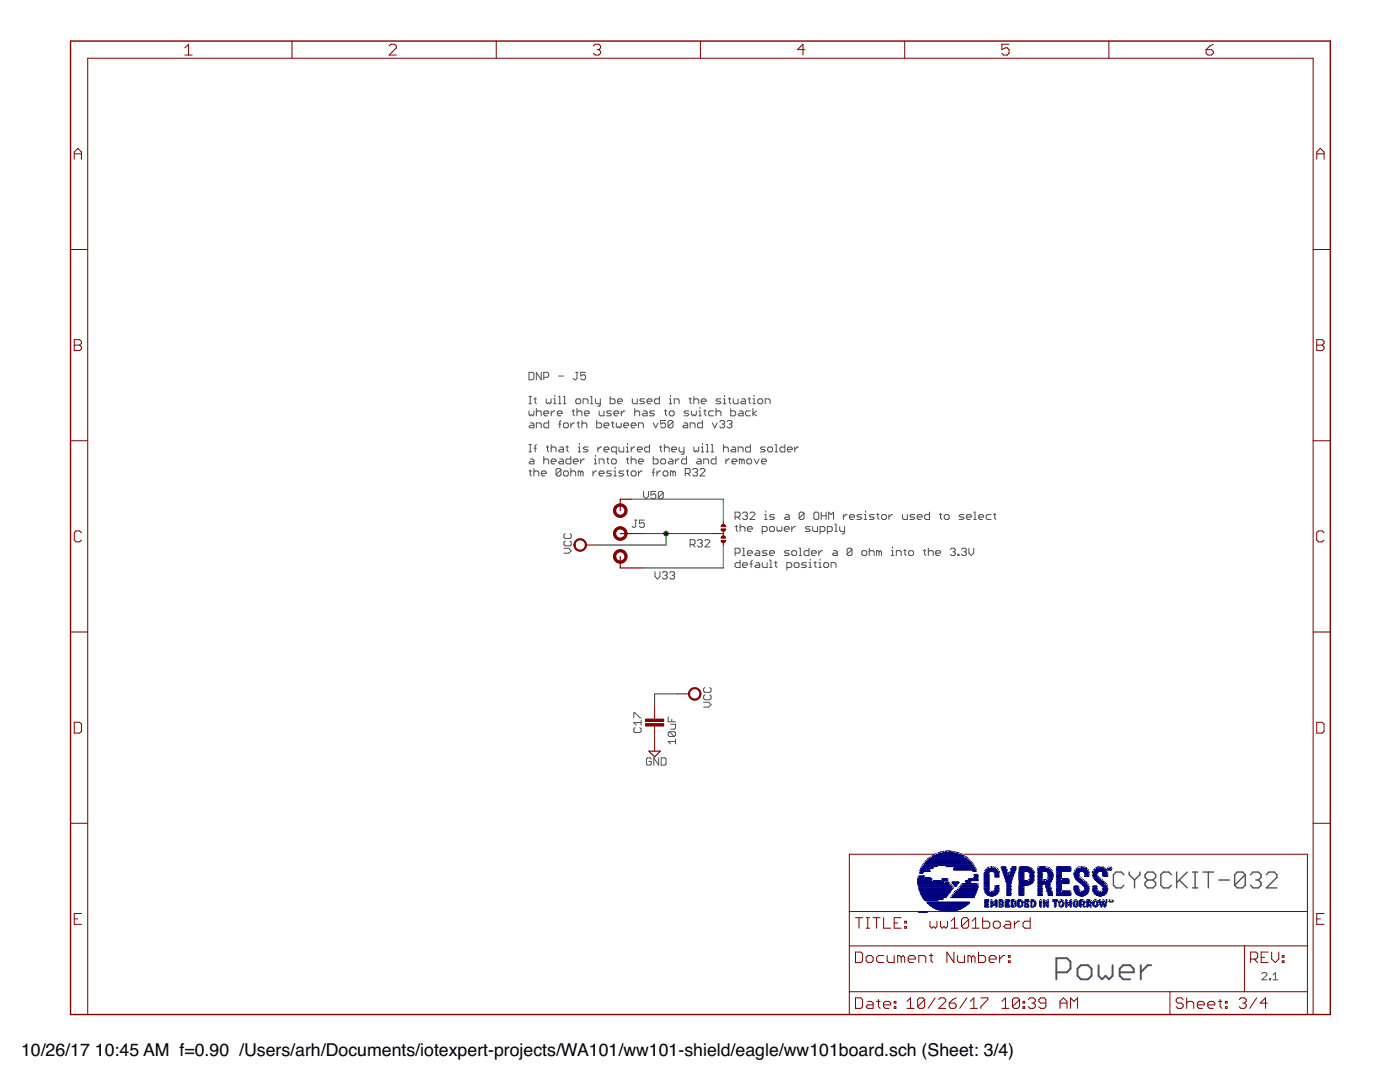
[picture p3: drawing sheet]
<svg xmlns="http://www.w3.org/2000/svg" width="279mm" height="216mm" viewBox="0 0 279 216" stroke-linecap="round" stroke-linejoin="round" font-family="sans-serif">
<defs><g id="words">
<g font-size="3.5">
<text x="4.2" y="210.7">10/26/17</text>
<text x="18.9" y="210.7">10:45 AM f=0.90 /Users/arh/Documents/iotexpert-projects/WA101/ww101-shield/eagle/ww101board.sch (Sheet: 3/4)</text>
</g>
</g></defs>
<path d="M210.8 194h2.1l.7-.7v-1.4l-.7-.7h-2.1v4.2M215 193.3l.7-.7h1.4l.7 .7v1.4l-.7 .7h-1.4l-.7-.7zM219.2 192.6v2.1l.7 .7 .7-.7 .7 .7 .7-.7v-2.1M223.5 194h2.8v-.7l-.7-.7h-1.4l-.7 .7v1.4l.7 .7h1.4M227.7 192.6v2.8M229.8 192.6h-.7l-1.4 1.4" fill="none" stroke="#505050" stroke-width=".38"/>
<g fill="none" stroke="#505050" stroke-width=".2">
<path d="M105.6 74.3h.7l.3 .2v1l-.3 .3h-.7zM105.6 79.1h.5M105.8 79.1v1.5M106.6 79.6h.4M106.8 79.4v.9l.2 .3M108 74.3v1.5l-1-1.5v1.5M108.5 75.3h.8l.2-.3v-.5l-.2-.2h-.8v1.5M109 79.6v.7l.3 .3 .2-.3 .2 .3 .3-.3v-.7M110.5 79.6h.2v1M110.7 78.9v.2M111.5 75h.9M111.5 79.1h.2v1.5"/>
<path d="M112.5 79.1h.2v1.5M114.9 74.3h.5M115.1 74.3v1.2l-.2 .3h-.2l-.3-.3M115.1 79.6h.5l.3 .2v.5l-.3 .3h-.5l-.2-.3v-.5zM116.9 74.3h-1v.7l.5-.2h.2l.3 .2v.5l-.3 .3h-.5l-.2-.3M117.9 79.1h.2v1.5M118.8 79.6v.7l.3 .3h.7M119.8 79.6v1.2l-.2 .2h-.3M121.8 79.1v1.5h.7l.2-.3v-.5l-.2-.2h-.7M126.2 79.6v.7l.2 .3h.8v-1M128.7 79.6h-.8l-.2 .2 .2 .3h.5l.3 .2-.3 .3h-.7M131.6 79.1v1.5h-.7l-.3-.3v-.5l.3-.2h.7"/>
<path d="M133.6 79.6h.2v1M133.8 78.9v.2M137.5 79.6h.5M137.7 79.4v.9l.3 .3M138.5 79.8l.2-.2h.5l.2 .2v.8M138.5 79.1v1.5M143.9 79.6h-.8l-.2 .2 .2 .3h.5l.3 .2-.3 .3h-.7M144.4 79.6h.2v1M144.6 78.9v.2M145.4 79.6h.4M145.6 79.4v.9l.2 .3M146.3 79.6v.7l.3 .3h.7v-1"/>
<path d="M148 79.6h.5l.3 .2v.8h-.8l-.2-.3 .2-.2h.8M149.3 79.6h.5M149.5 79.4v.9l.3 .3M150.3 79.6h.2v1M150.5 78.9v.2M151.2 79.8l.3-.2h.5l.2 .2v.5l-.2 .3h-.5l-.3-.3zM105.6 82v.7l.2 .3 .3-.3 .2 .3 .3-.3v-.7M105.6 80.6h.5M105.6 90.2h.5M105.6 88.7h.5M105.6 94h.5M105.8 84.4h.5l.3 .2v.8h-.8l-.2-.3 .2-.2h.8"/>
<path d="M105.8 91.6h.5l.3 .2v.8h-.8l-.2-.3 .2-.2h.8M105.8 88.7v1.5M105.8 93.7v1l.3 .3M106.6 93.5v1.5M106.6 89.4h.4M106.6 94.2l.2-.2h.5l.2 .2v.8M107 81.5v1.5M107 85.4v-1h.8l.2 .2v.8M107 82.2l.3-.2h.5l.2 .2v.8M107 88.7l-.2 .2v1.3M108 94.5h1v-.3l-.2-.2h-.5l-.3 .2v.5l.3 .3h.5M108.5 82.5h1v-.3l-.2-.2h-.5l-.3 .2v.5l.3 .3h.5"/>
<path d="M108.5 91.1v1.5M108.5 91.8l.3-.2h.5l.2 .2v.8M109 89.2h.5M109.3 88.9v1l.2 .3M109.5 83.9v1.5h-.7l-.3-.3v-.5l.3-.2h.7M110 82v1M110 88.7v1.5M110 92.1h1v-.3l-.3-.2h-.5l-.2 .2v.5l.2 .3h.5M110 89.4l.2-.2h.5l.3 .2v.8M110.5 80.6h.5M110.7 82h-.2l-.5 .5M111.2 82.5h1v-.3l-.2-.2h-.5l-.3 .2v.5l.3 .3h.5"/>
<path d="M111.5 80.6h.5M111.5 84.6h.5M111.7 89.2h.5l.2 .2v.8h-.7l-.2-.3 .2-.2h.7M111.7 91.6h.5l.2 .2v.8h-.7l-.2-.3 .2-.2h.7M112 83.9l-.3 .2v1.3M112 93.7l-.3-.2h-.5l-.2 .2v1M112 93.7v1l-.3 .3h-.5l-.2-.3M112 93.7l-1 1M112.5 80.6h.4M112.5 84.6l.2-.2h.5l.2 .2v.5l-.2 .3h-.5l-.2-.3zM112.7 94h.5l.2 .2v.5l-.2 .3h-.5l-.2-.3v-.5zM112.9 89.2h.5"/>
<path d="M113.2 88.9v1l.2 .3M113.9 94.2l.3-.2h.5l.2 .2v.8M113.9 84.4v1M113.9 91.1v1.5h-.7l-.3-.3v-.5l.3-.2h.7M113.9 93.5v1.5M114.2 82h.5M114.4 81.7v1l.3 .3M114.4 92.1h1v-.3l-.3-.2h-.4l-.3 .2v.5l.3 .3h.4M114.7 84.4h-.3l-.5 .5M115.1 81.5v1.5M115.1 82.2l.3-.2h.5l.2 .2v.8M115.1 84.4h.5"/>
<path d="M115.4 84.1v1l.2 .3M115.4 90.2h.5M115.4 89.2h.2v1M115.6 88.5v.2M115.9 91.6v1M115.9 94.2v.8M115.9 94.2l.2-.2 .3 .2v.8M115.9 94.2l-.3-.2h-.2v1M116.1 84.6l.3-.2h.5l.2 .2v.8M116.1 83.9v1.5M116.4 80.6v-1h.7l.2 .2v.8M116.6 82.5h1v-.3l-.3-.2h-.4l-.3 .2v.5l.3 .3h.4"/>
<path d="M116.6 91.6h-.2l-.5 .5M117.3 89.2h-.7l-.2 .2 .2 .3h.5l.2 .2-.2 .3h-.7M117.9 80.6h.4M118.3 94v1M118.6 91.6h.2v1M118.6 92.6h.5M118.8 90.8v.3M119.1 83.9v1.5h.7l.3-.3v-.5l-.3-.2h-.7M119.1 94h-.3l-.5 .5M119.3 89.2v1M119.6 82v.7l.2 .3h.7v-1M119.6 92.6v-1h.7l.2 .2v.8"/>
<path d="M119.6 94.5h.9v-.3l-.2-.2h-.5l-.2 .2v.5l.2 .3h.5M120.1 89.2h-.3l-.5 .5M120.5 84.9h1v-.3l-.2-.2h-.5l-.3 .2v.5l.3 .3h.5M120.5 89.7h1v-.3l-.2-.2h-.5l-.3 .2v.5l.3 .3h.5M121.1 91.6h.4M121.3 91.4v.9l.2 .3M122 82h-.7l-.2 .2 .2 .3h.5l.2 .2-.2 .3h-.7M122 94h-.7l-.2 .2 .2 .3h.5l.2 .2-.2 .3h-.7M122 84.4h.5M122.3 84.1v1l.2 .3M122.3 91.6h.5l.2 .2v.5l-.2 .3h-.5l-.3-.3v-.5zM122.5 82.5h1v-.3l-.2-.2h-.5l-.3 .2v.5l.3 .3h.5"/>
<path d="M122.5 94h.3v1M122.5 95h.5M122.8 93.3v.2M123 84.4v.7l.3 .3 .2-.3 .2 .3 .3-.3v-.7M123 90.2h-.7l-.3-.3v-.5l.3-.2h.7v1.5M123.3 80.1h.9v-.3l-.2-.2h-.5l-.2 .2v.5l.2 .3h.5M123.5 89.2v.7l.2 .3h.8v-1M124 82v1M124.5 84.9h1v-.3l-.3-.2h-.5l-.2 .2v.5l.2 .3h.5M124.5 94h-.8l-.2 .2 .2 .3h.5l.3 .2-.3 .3h-.7M124.7 82h-.2l-.5 .5M125 90.2h.5"/>
<path d="M125 89.2h.2v1M125 91.6h.5M125 94h.5M125.2 88.5v.2M125.2 91.4v.9l.3 .3M125.2 93.7v1l.3 .3M126 84.9h.9v-.3l-.2-.2h-.5l-.2 .2v.5l.2 .3h.5M126 89.2v1M126 91.1v1.5M126 91.8l.2-.2h.5l.2 .2v.8M126.2 94h.5l.2 .2v.5l-.2 .3h-.5l-.2-.3v-.5zM126.7 82.2l.2-.2h.5l.3 .2v.8"/>
<path d="M126.7 81.5v1.5M126.7 89.2h-.3l-.4 .5M127.2 89.7h1v-.3l-.3-.2h-.5l-.2 .2v.5l.2 .3h.5M127.4 85.4v-1h.8l.2 .2v.8M127.4 92.1h1v-.3l-.2-.2h-.5l-.3 .2v.5l.3 .3h.5M127.4 94v1M128.2 94h-.3l-.5 .5M128.4 82h.5l.2 .2v.8h-.7l-.2-.3 .2-.2h.7M128.4 98.1v.9l.5 .5 .5-.5v-.9M129.1 80.1h1v-.3l-.2-.2h-.5l-.3 .2v.5l.3 .3h.5M129.6 88.7v1.5h-.7l-.2-.3v-.5l.2-.2h.7M130.1 94.2h.5"/>
<path d="M130.4 84.4l.5 1 .4-1M130.4 91.1v1.5h.7l.2-.3v-.5l-.2-.2h-.7M130.6 82h-.7l-.3 .2 .3 .3h.5l.2 .2-.2 .3h-.8M130.6 93.5l-.2 .2v1.3M130.9 98.1h-1v.7l.5-.2h.2l.3 .2v.5l-.3 .2h-.4l-.3-.2M131.1 94v1M131.6 89.2h.5M131.8 88.9v1l.3 .3M131.8 94h-.2l-.5 .5M132.1 91.6h.5l.2 .2v.5l-.2 .3h-.5l-.3-.3v-.5zM132.3 94.2l.3-.2h.5l.2 .2v.5l-.2 .3h-.5l-.3-.3zM132.4 98.3v1l-.3 .2h-.5l-.2-.2"/>
<path d="M132.4 98.3l-.3-.2h-.5l-.2 .2v1M132.4 98.3l-1 1M132.6 82h.5M132.6 89.4l.2-.2h.5l.3 .2v.8M132.6 88.7v1.5M132.8 81.7v1l.3 .3M132.8 83.9h-1v.7l.5-.2h.3l.2 .2v.5l-.2 .3h-.5l-.3-.3M133.6 80.6h.4M133.6 82.2l.2-.2h.5l.2 .2v.5l-.2 .3h-.5l-.2-.3zM133.6 91.6h.4l.3 .2v.8h-.7l-.3-.3 .3-.2h.7M134 89.7h1v-.3l-.2-.2h-.5l-.3 .2v.5l.3 .3h.5M134.3 94.2l-.3-.2h-.2v1"/>
<path d="M134.3 84.1v1l-.3 .3h-.4l-.3-.3M134.3 84.1l-.3-.2h-.4l-.3 .2v1M134.3 94.2v.8M134.3 84.1l-1 1M134.3 94.2l.2-.2 .3 .2v.8M134.6 80.6v-1h.7l.2 .2v.8M134.8 91.6v1M135.5 89.2v.7l.3 .3h.7M135.5 91.6h-.2l-.5 .5M136.5 84.4h.5l.2 .2v.8h-.7l-.2-.3 .2-.2h.7M136.5 89.2v1.2l-.2 .3h-.3M136.8 94.5h.7l.2-.3v-.5l-.2-.2h-.7v1.5"/>
<path d="M137 91.1v1.5h-.7l-.3-.3v-.5l.3-.2h.7M137.2 94.5l.5 .5M137.5 82h-.7l-.3 .2 .3 .3h.4l.3 .2-.3 .3h-.7M137.7 85.4v-1h.8l.2 .2v.8M138 82v.7l.2 .3 .3-.3 .2 .3 .3-.3v-.7M138.2 93.7l.3-.2h.5l.2 .2v.3l-.2 .2M138.5 89.2v.7l.2 .3 .3-.3 .2 .3 .2-.3v-.7M138.7 94.2h.3M139 94.2l.2 .3v.2l-.2 .3h-.5l-.3-.3M139.2 91.6h.5l.2 .2v.8h-.7l-.2-.3 .2-.2h.7M139.5 82h.2v1M139.5 83h.5"/>
<path d="M139.7 81.3v.2M139.7 93.7l.3-.2h.4l.3 .2v.3l-1 1h1M140 80.1h.9v-.3l-.2-.2h-.5l-.2 .2v.5l.2 .3h.5M140 89.2h.2v1M140 90.2h.4M140.2 83.9v1.5h-.8l-.2-.3v-.5l.2-.2h.8M140.2 88.5v.2M140.4 82h.5M140.4 92.6v-1h.8l.2 .2v.8M140.7 81.7v1l.2 .3M140.9 90.2h.5M140.9 88.7h.3v1.5"/>
<path d="M141.9 90.2h.5M141.9 88.7h.3v1.5M142.2 84.4l.4 1 .5-1M142.4 82h-.7l-.3 .2v.5l.3 .3h.7M142.9 82.2l.2-.2h.5l.3 .2v.8M142.9 81.5v1.5M142.9 91.1v1.5h-.7l-.3-.3v-.5l.3-.2h.7M143.6 84.1l.3-.2h.5l.2 .2v.3l-.2 .2M144.1 84.6h.3M144.4 84.6l.2 .3v.2l-.2 .3h-.5l-.3-.3M144.4 80.6h.5M144.4 89.4l.2-.2h.5l.3 .2v.8"/>
<path d="M144.4 88.7v1.5M144.9 91.6v1M145.1 84.1l.3-.2h.4l.3 .2v.3l-.3 .2M145.6 84.6h.2M145.6 91.6h-.2l-.5 .5M145.8 81.5v1.5h.8l.2-.3v-.5l-.2-.2h-.8M145.8 84.6l.3 .3v.2l-.3 .3h-.4l-.3-.3M146.1 89.2h.5l.2 .2v.8h-.7l-.3-.3 .3-.2h.7M146.1 92.1h1v-.3l-.3-.2h-.5l-.2 .2v.5l.2 .3h.5M147.3 90.2v-1h.7l.3 .2v.8M147.6 82h.4l.3 .2v.8h-.7l-.3-.3 .3-.2h.7M148 91.8l-.2-.2h-.2v1"/>
<path d="M148 91.8v.8M148 91.8l.3-.2 .2 .2v.8M149.3 91.6h.5l.2 .2v.5l-.2 .3h-.5l-.3-.3v-.5zM149.8 82h-.8l-.2 .2v.5l.2 .3h.8M149.8 88.7v1.5h-.8l-.2-.3v-.5l.2-.2h.8M150.3 80.6h.4M150.3 81.5v1.5M150.5 91.6l.5 1 .5-1M151 82l-.7 .5 .7 .5M152 92.1h1v-.3l-.3-.2h-.5l-.2 .2v.5l.2 .3h.5M152.7 80.6v-1h.7l.3 .2v.8M152.7 89.2h-.7l-.3 .2 .3 .3h.5l.2 .2-.2 .3h-.8"/>
<path d="M153.2 89.4l.3-.2h.4l.3 .2v.5l-.3 .3h-.4l-.3-.3zM154.7 90.2h.5M154.7 88.7h.2v1.5M156.6 88.7v1.5h-.7l-.2-.3v-.5l.2-.2h.7M157.1 89.7h1v-.3l-.2-.2h-.5l-.3 .2v.5l.3 .3h.5M158.6 89.2v1M159.3 89.2h-.2l-.5 .5M112.5 109.4h1l.5 .5-.5 .5h-1M112.8 106.5l-.3 .2v.5l.3 .2h1l.2-.2v-.5l-.2-.2M112.8 107.9l-.3 .3v.5l.3 .2h1l.2-.2v-.5l-.2-.3M126.6 103.8h.5M126.9 103.8v1.2l-.3 .2h-.2l-.2-.2"/>
<path d="M128.6 103.8h-1v.7l.8-.2 .2 .2v.5l-.2 .2h-.5l-.3-.2M130.7 114.1v.9l.5 .5 .5-.5v-.9M132.2 114.3l.2-.2h.5l.3 .2v.3l-.3 .2M132.7 114.8h.2M132.9 114.8l.3 .2v.3l-.3 .2h-.5l-.2-.2M133.7 114.3l.2-.2h.5l.2 .2v.3l-.2 .2M134.2 114.8h.2M134.4 114.8l.2 .2v.3l-.2 .2h-.5l-.2-.2M137.7 108.6h.8l.2-.2v-.5l-.2-.2h-.8v1.4M138.2 108.6l.5 .5M139.2 107.9l.2-.2h.5l.3 .2v.3l-.3 .2M139.7 108.4h.2"/>
<path d="M139.9 108.4l.3 .2v.3l-.3 .2h-.5l-.2-.2M140.7 107.9l.2-.2h.5l.2 .2v.3l-.9 .9h.9M146.7 103.2h.7l.3-.3v-.5l-.3-.2h-.7v1.5M146.7 110.4h.7l.3-.3v-.5l-.3-.2h-.7v1.4M146.7 105.1h.5M147 104.8v1l.2 .2M147.2 103.2l.5 .5M147.7 111.8v1.4h-.7l-.3-.2v-.5l.3-.2h.7M147.7 104.6v1.4M147.7 105.3l.2-.2h.5l.3 .2v.7M148.2 112.8h1v-.3l-.3-.2h-.5l-.2 .2v.5l.2 .2h.5M148.2 102.4l.2-.2h.5l.3 .2v.3l-.3 .2"/>
<path d="M148.2 109.4h.2v1.4M148.2 110.8h.5M148.7 102.9h.2M148.9 102.9l.3 .3v.2l-.3 .3h-.5l-.2-.3M149.2 105.6h1v-.3l-.3-.2h-.5l-.2 .2v.5l.2 .2h.5M149.2 110.4h1v-.3l-.3-.2h-.5l-.2 .2v.5l.2 .2h.5M149.7 102.4l.2-.2h.5l.2 .2v.3l-.9 1h.9M149.7 112.5h.5M150.2 111.8l-.3 .2v1.2M150.9 109.9h.5l.2 .2v.7h-.7l-.3-.2 .3-.2h.7M150.9 112.3h.5l.2 .2v.7h-.7l-.3-.2 .3-.2h.7M152.1 106h.7l.3-.2v-.5l-.3-.2h-.7v1.4"/>
<path d="M152.1 112.3v.7l.3 .2h.7v-.9M152.6 103.7h.5M152.6 102.7h.2v1M152.8 101.9v.3M153.1 109.9h-.7l-.3 .2 .3 .3h.4l.3 .2-.3 .2h-.7M153.6 110.4h1v-.3l-.3-.2h-.5l-.2 .2v.5l.2 .2h.5M153.6 113.2h.5M153.6 111.8h.2v1.4M153.8 105.1h.5l.3 .2v.5l-.3 .2h-.5l-.2-.2v-.5zM154.6 102.7h-.8l-.2 .2 .2 .3h.5l.3 .2-.3 .3h-.7M154.6 112.3h.5M154.8 112v1l.3 .2"/>
<path d="M155.1 105.1v.7l.2 .2 .3-.2 .2 .2 .2-.2v-.7M156.5 105.6h1v-.3l-.2-.2h-.5l-.3 .2v.5l.3 .2h.5M156.8 102.7h.5l.2 .2v.8h-.7l-.3-.3 .3-.2h.7M157 113.2h.8l.2-.2v-.5l-.2-.2h-.8v1.4M157.5 109.9h-.7l-.3 .2 .3 .3h.5l.2 .2-.2 .2h-.8M158 105.1v.9M158 110.1l.3-.2h.4l.3 .2v.5l-.3 .2h-.4l-.3-.2zM158.5 112.5l.2-.2h.5l.3 .2v.5l-.3 .2h-.5l-.2-.2zM158.7 105.1h-.2l-.5 .5M159.5 109.4h.2v1.4M159.5 110.8h.5M160.5 102.4l-.3-.2h-.5l-.2 .2v1"/>
<path d="M160.5 102.4v1l-.3 .3h-.5l-.2-.3M160.5 102.4l-1 1M161 112.3h-.8l-.2 .2 .2 .3h.5l.3 .2-.3 .2h-.7M161.4 109.4v1.4h-.7l-.2-.2v-.5l.2-.2h.7M161.4 113.2h.5M161.4 112.3h.3v.9M161.7 105.1h-.7l-.3 .2 .3 .3h.4l.3 .2-.3 .2h-.7M161.7 111.5v.3M161.9 110.4h1v-.3l-.2-.2h-.5l-.3 .2v.5l.3 .2h.5M162.2 105.1v.7l.2 .2h.8v-.9M162.4 112.3h.5M162.7 102.2h.5l.2 .2v1l-.2 .3h-.5l-.3-.3v-1z"/>
<path d="M162.7 112v1l.2 .2M163.4 109.9v.9M163.4 112.3h.3v.9M163.4 113.2h.5M163.7 106h.7l.2-.2v-.5l-.2-.2h-.7v1.4M163.7 111.5v.3M163.9 102.9h1M163.9 102.2v1.5M164.1 109.9h-.2l-.5 .5M164.6 112.3h.5l.3 .2v.5l-.3 .2h-.5l-.2-.2v-.5zM164.9 102.2v1.5M165.1 106h.8l.2-.2v-.5l-.2-.2h-.8v1.4"/>
<path d="M165.4 103.7v-1.5l.5 .5 .4-.5v1.5M165.9 113.2v-.9h.7l.2 .2v.7M166.3 109.9h.5l.3 .2v.7h-.8l-.2-.2 .2-.2h.8M166.6 106h.5M166.6 104.6h.3v1.4M167.6 105.1v.7l.2 .2h.8M168.3 102.7v1M168.6 105.1v1.2l-.3 .2h-.2M169.1 102.7h-.3l-.5 .5M169.5 103.2h1v-.3l-.2-.2h-.5l-.3 .2v.5l.3 .3h.5M170 109.6l-.2-.2h-.5l-.2 .2v1M170 109.6v1l-.2 .2h-.5l-.2-.2"/>
<path d="M170 109.6l-.9 1M172 102.7h-.7l-.3 .2 .3 .3h.4l.3 .2-.3 .3h-.7M172 110.1l.3-.2h.4l.3 .2v.5l-.3 .2h-.4l-.3-.2zM172.5 103.7h.5M172.5 102.7h.2v1M172.7 101.9v.3M173.5 110.1l.2-.2h.5l.3 .2v.7M173.5 109.4v1.4M174.5 102.7h-.8l-.2 .2 .2 .3h.5l.3 .2-.3 .3h-.7M174.9 102.7h.5M175.2 102.4v1l.2 .3M175.4 110.1l.3-.2 .2 .2v.7"/>
<path d="M175.4 110.1l-.2-.2h-.3v.9M175.4 110.1v.7M175.9 102.9l.3-.2h.5l.2 .2v.5l-.2 .3h-.5l-.3-.3zM177.4 102.7v1M177.9 110.8h.5M177.9 109.9h.2v.9M178.1 102.7h-.2l-.5 .5M178.1 109.1v.3M178.9 110.8v-.9h.7l.3 .2v.7M180.1 102.7v.7l.2 .3h.8v-1M180.4 109.9h.4M180.6 109.6v1l.2 .2"/>
<path d="M181.6 109.9h.5l.2 .2v.5l-.2 .2h-.5l-.3-.2v-.5zM182.6 102.7h-.8l-.2 .2 .2 .3h.5l.3 .2-.3 .3h-.7M183 103.2h1v-.3l-.2-.2h-.5l-.3 .2v.5l.3 .3h.5M184.3 109.9h.5M184.5 109.6v1l.3 .2M185.3 110.1l.2-.2h.5l.2 .2v.7M185.3 109.4v1.4M185.5 102.2v1.5h-.7l-.3-.3v-.5l.3-.2h.7M186.7 110.4h1v-.3l-.2-.2h-.5l-.3 .2v.5l.3 .2h.5M187.5 102.7h.5M187.7 102.4v1l.3 .3M188.4 102.9l.3-.2h.5l.2 .2v.5l-.2 .3h-.5l-.3-.3z"/>
<path d="M189.7 109.6l.2-.2h.5l.2 .2v.3l-.2 .2M190.2 110.1h.2M190.4 110.1l.2 .3v.2l-.2 .2h-.5l-.2-.2M191.2 110.6h.2v.2h-.2zM191.9 109.6l.2-.2h.5l.3 .2v.3l-.3 .2M192.4 102.7h-.8l-.2 .2 .2 .3h.5l.3 .2-.3 .3h-.7M192.4 110.1h.2M192.6 110.1l.3 .3v.2l-.3 .2h-.5l-.2-.2M192.9 103.2h.9v-.3l-.2-.2h-.5l-.2 .2v.5l.2 .3h.5M193.4 109.4v1l.4 .4 .5-.4v-1M194.4 102.2h.2v1.5M194.4 103.7h.4"/>
<path d="M195.3 103.2h1v-.3l-.2-.2h-.5l-.3 .2v.5l.3 .3h.5M197.8 102.7h-.8l-.2 .2v.5l.2 .3h.8M198.3 102.7h.5M198.5 102.4v1l.3 .3M140.7 138.6l-.3 .3v.5l.3 .2h.9l.3-.2v-.5l-.3-.3M140.7 137.2l-.3 .2v.5l.3 .3h.9l.3-.3v-.5l-.3-.2M126.5 143.2v-1h.2l1 1h.3M126.7 145.2l-.2 .2v.5l.2 .3h1l.3-.3v-.5l-.3-.2M128 143.7v1M128 144.2h-1.5l.5 .5M130 151.4l-.3-.2h-.5l-.2 .2v1l.2 .3h.5l.3-.3v-.5h-.5M131.4 151.2v1.5l-.9-1.5v1.5"/>
<path d="M132 151.2h.7l.2 .2v1l-.2 .3h-.7zM133.3 143v1h1.5M133.6 146h1l.2 .2v.5l-.2 .3M133.6 146l-.3 .2v.5l.3 .3h1M133.6 146l1 1M133.8 144.5h1v.7l-.2 .3h-.8M134.1 143.5v.5M134.8 147.5v.9M134.8 148h-1.5l.5 .4M140.4 140.1h1l.5 .5-.5 .5h-1M251.8 194.3l.3-.2h.5l.2 .2v.2l-1 1h1M253.3 195.3h.3v.2h-.3z"/>
<path d="M254.1 195.5h.9M254.1 194.5l.5-.4v1.4"/>
</g>
<g fill="none" stroke="#505050" stroke-width=".28">
<path d="M224.3 174.5l-.5-.5h-1.1l-.5 .5v2.1l.5 .6h1.1l.5-.6M225.4 174v.5l1 1.1M226.4 175.6v1.6M227.5 174v.5l-1.1 1.1M229 175.6l-.5-.5v-.6l.5-.5h1.1l.5 .5v.6l-.5 .5M229 175.6l-.5 .5v.5l.5 .6h1.1l.5-.6v-.5l-.5-.5M229 175.6h1.1M233.8 174.5l-.5-.5h-1.1l-.5 .5v2.1l.5 .6h1.1l.5-.6M234.8 174v3.2M235.4 175.6l1.5 1.6M236.9 174l-2.1 2.1M238 174h1"/>
<path d="M238 177.2h1M238.5 174v3.2M240.1 174h2.1M241.2 174v3.2M243.2 175.6h2.2M248.5 174.5l-.5-.5h-1.1l-.5 .5v2.1M248.5 174.5v2.1l-.5 .6h-1.1l-.5-.6M248.5 174.5l-2.1 2.1M249.6 174.5l.5-.5h1l.6 .5v.6l-.6 .5M250.6 175.6h.5M251.1 175.6l.6 .5v.5l-.6 .6h-1l-.5-.6M252.7 174.5l.5-.5h1.1l.5 .5v.6l-2.1 2.1h2.1"/>
</g>
<path d="M14.1 8.2h251.4v194.2h-251.4z" fill="none" stroke="#800000" stroke-width=".28"/>
<g fill="none" stroke="#800000" stroke-width=".2">
<path d="M36.9 9.5l.7-.7v2.2M36.9 11h1.5M58.3 8.2v3.4M77.7 9.2l.3-.4h.7l.4 .4v.3l-1.4 1.5h1.4M99 8.2v3.4M118.4 9.2l.4-.4h.7l.4 .4v.3l-.4 .4M119.1 9.9h.4M119.5 9.9l.4 .4v.3l-.4 .4h-.7l-.4-.4M139.8 8.2v3.4M160.6 9.9h-1.4l1.1-1.1v2.2M180.6 8.2v3.4M201.4 8.8h-1.5v1.1l.8-.4h.3l.4 .4v.7l-.4 .4h-.7l-.4-.4"/>
<path d="M221.3 8.2v3.4M240.7 9.9h1.1l.3 .4v.3l-.3 .4h-.7l-.4-.4zM242.1 8.8l-.7 .4-.7 .7M14.8 31.8v-1.5l.7-.7 .8 .7v1.5M14.8 30.7h1.5M262.8 30.7h1.4M262.8 31.8v-1.5l.7-.7 .7 .7v1.5M14.1 49.8h3.4M262.1 49.8h3.4M14.8 67.8h1.1l.4 .3v.4l-.4 .4 .4 .3v.4l-.4 .4h-1.1zM14.8 68.9h1.1M262.8 67.8h1.1l.3 .3v.4l-.3 .4 .3 .3v.4l-.3 .4h-1.1z"/>
<path d="M262.8 68.9h1.1M14.1 87.9h3.4M262.1 87.9h3.4M16.3 106.3l-.4-.4h-.7l-.4 .4v1.5l.4 .3h.7l.4-.3M116.9 108.8h2.3M126.1 106.5h2.3M142.1 106.5h2.3M144.4 104.2v.7M144.4 106v.9M144.4 108.1v.7M264.2 106.3l-.3-.4h-.8l-.3 .4v1.5l.3 .3h.8l.3-.3M14.1 126.1h3.4"/>
<path d="M135.2 138.5h2.3M262.1 126.1h3.4M14.8 144.1h1.1l.4 .4v1.4l-.4 .4h-1.1zM130.6 140.7v2.8M130.6 144.9v5M262.8 144.1h1.1l.3 .4v1.4l-.3 .4h-1.1zM14.1 164.3h3.4M169.5 170.5h91.4v31.9h-91.4zM262.1 164.3h3.4M14.8 183.4h.7M16.3 182.3h-1.5v2.1h1.5M169.5 188.7h91.4"/>
<path d="M169.5 197.9h91.4M169.5 181.9h91.4M170.7 190h1.1l.3 .3v1.4l-.3 .4h-1.1zM170.7 199.1h1.1l.3 .4v1.4l-.3 .3h-1.1zM170.7 183.1h1.4M171.4 183.1v2.1M172.8 183.1h.7M172.8 185.2h.7M173.2 199.8h.7l.3 .4v1h-1l-.4-.3 .4-.4h1M173.2 190.7h.7l.3 .3v.7l-.3 .4h-.7l-.4-.4v-.7zM173.2 183.1v2.1M174.2 183.1h1.4"/>
<path d="M174.9 199.8h.7M174.9 183.1v2.1M175.3 199.5v1.4l.3 .3M176.3 183.1v2.1h1.5M176.3 190.7h-1l-.4 .3v.7l.4 .4h1M177.1 190.7v1l.3 .4h1.1v-1.4M178.5 199.8h.3v.4h-.3zM178.5 184.2h.7M179.9 191l.3-.3 .4 .3v1.1M179.9 183.1h-1.4v2.1h1.4M179.9 191l-.4-.3h-.3v1.4M179.9 191v1.1"/>
<path d="M180.6 183.8h.3v.4h-.3zM180.6 184.9h.3v.3h-.3zM181 199.8l.7-.7v2.1M181.3 191.4h1.4v-.4l-.4-.3h-.7l-.3 .3v.7l.3 .4h.7M183.4 192.1v-1.4h1l.4 .3v1.1M184.5 199.5v1.4l-.3 .3h-.7l-.4-.3M184.5 199.5l-.3-.4h-.7l-.4 .4v1.4M184.5 199.5l-1.4 1.4M185.5 190.7h.7M185.6 183.8v1.1l.3 .3 .4-.3 .3 .3 .4-.3v-1.1M185.8 190.3v1.4l.4 .4M186.6 199.1l-1.4 2.1"/>
<path d="M187.3 199.5l.4-.4h.7l.3 .4v.3l-1.4 1.4h1.4M187.7 183.8v1.1l.3 .3 .4-.3 .3 .3 .4-.3v-1.1M189.8 185.2h1.4M189.8 183.8l.7-.7v2.1M190.4 190v2.1l-1.4-2.1v2.1M190.8 199.1l-.7 .4-.7 .7M191.1 190.7v1l.3 .4h1.1v-1.4M193 199.1l-1.5 2.1M193.3 183.5l-.3-.4h-.7l-.4 .4v1.4M193.3 183.5v1.4l-.3 .3h-.7l-.4-.3M193.3 183.5l-1.4 1.4M193.7 199.8l.7-.7v2.1"/>
<path d="M193.9 191l-.4-.3h-.3v1.4M193.9 191v1.1M193.9 191l.3-.3 .4 .3v1.1M194 185.2h1.4M194 183.8l.7-.7v2.1M195.3 190v2.1h1l.4-.4v-.7l-.4-.3h-1M195.7 199.1h1.4v.4l-1.4 1.4v.3M196.1 183.1v2.1h1.1l.3-.3v-.7l-.3-.4h-1.1M197.4 191.4h1.4v-.4l-.4-.3h-.7l-.3 .3v.7l.3 .4h.7M198.6 183.8h.7l.3 .4v.7l-.3 .3h-.7l-.4-.3v-.7zM199.5 190.7v1.4M200 199.8l.7-.7v2.1"/>
<path d="M200.6 190.7h-.4l-.7 .7M200.7 183.8h.7l.3 .4v1h-1l-.4-.3 .4-.4h1M201.3 191.7h.3v.4h-.3zM201.3 190.7h.3v.3h-.3zM202.4 183.8v1.4M203.5 199.5v1.4l-.4 .3h-.7l-.3-.3M203.5 199.5l-.4-.4h-.7l-.3 .4v1.4M203.5 199.5l-1.4 1.4M203.5 183.8h-.4l-.7 .7M204.2 199.8h.3v.4h-.3zM205.2 199.5l.4-.4h.7l.3 .4v.3l-.3 .4M205.6 183.1v2.1h-1.1l-.3-.3v-.7l.3-.4h1.1"/>
<path d="M233.5 197.9v4.5M236.1 199.5l-.3-.4h-.7l-.4 .4v.3l.4 .4h.7l.3 .3v.4l-.3 .3h-.7l-.4-.3M236.8 199.1v2.1M243.1 199.8h.8M243.5 199.5v1.4l.4 .3M244.6 199.8h.3v.4h-.3zM247.3 199.5l.3-.4h.7l.4 .4v.3l-.4 .4M248.3 188.7v9.2M249.6 191.4h1l.4-.4v-.7l-.4-.3h-1v2.1M250.3 191.4l.7 .7M250.8 199.1l-1.4 2.1M251.7 191h.7"/>
<path d="M253.1 190h-1.4v2.1h1.4M253.8 190v1.4l.7 .7 .7-.7v-1.4M255.9 191.7h.3v.4h-.3zM255.9 190.7h.3v.3h-.3zM262.8 183.4h.7M264.2 182.3h-1.4v2.1h1.4M17.5 202.4v-190.8h244.6v190.8M176.3 200.5h1.5v-.3l-.4-.4h-.7l-.4 .4v.7l.4 .3h.7M178.5 200.9h.3v.3h-.3zM181 201.2h1.4M189.4 200.2h1.1l.3 .3v.4l-.3 .3h-.7l-.4-.3zM193.7 201.2h1.4"/>
<path d="M200 201.2h1.4M204.2 200.9h.3v.3h-.3zM205.9 200.2h.4M206.3 200.2l.3 .3v.4l-.3 .3h-.7l-.4-.3M208.7 200.2h-1l-.4-.4v-.3l.4-.4h.7l.3 .4v1.4l-.3 .3h-.7l-.4-.3M211.5 200.2h1.4M211.5 201.2v-1.4l.7-.7 .7 .7v1.4M213.6 201.2v-2.1l.7 .7 .8-.7v2.1M236.8 200.2l.4-.4h.7l.3 .4v1M239 200.5h1.3v-.3l-.3-.4h-.7l-.3 .4v.7l.3 .3h.7M241 200.5h1.4v-.3l-.3-.4h-.7l-.4 .4v.7l.4 .3h.7M244.6 200.9h.3v.3h-.3z"/>
<path d="M248 200.2h.3M248.3 200.2l.4 .3v.4l-.4 .3h-.7l-.3-.3M252.9 200.2h-1.4l1.1-1.1v2.1"/>
</g>
<g fill="#800000" stroke="#800000" stroke-width=".2">
<path d="M137.8 137.6a1.26 1.26 0 0 1 1.9 .2 1.26 1.26 0 0 1-.7 1.9 1.26 1.26 0 0 1-1.6-1.2h.2a1.03 1.03 0 0 1 1.5-.9 1.03 1.03 0 0 1 .2 1.7 1.03 1.03 0 0 1-1.7-.6v-.2h-.2z" fill-rule="evenodd"/>
<path d="M114.9 107.9a1.26 1.26 0 0 1 2 .2 1.26 1.26 0 0 1-.8 1.9 1.26 1.26 0 0 1-1.6-1.2h.3a1.02 1.02 0 0 1 1.4-1 1.02 1.02 0 0 1 .3 1.7 1.02 1.02 0 0 1-1.7-.5v-.2h-.3z" fill-rule="evenodd"/>
<path d="M122.8 100.9a1.37 1.37 0 0 1 2.2 .3 1.37 1.37 0 0 1-.8 2 1.37 1.37 0 0 1-1.8-1.3h.5a.91 .91 0 0 1 1.2-.9 .91 .91 0 0 1 .3 1.5 .91 .91 0 0 1-1.5-.4v-.2h-.5l.2-.7z" fill-rule="evenodd"/>
<path d="M122.8 105.5a1.37 1.37 0 0 1 2.2 .3 1.37 1.37 0 0 1-.8 2 1.37 1.37 0 0 1-1.8-1.3h.5a.91 .91 0 0 1 1.2-.9 .91 .91 0 0 1 .3 1.5 .91 .91 0 0 1-1.5-.4v-.2h-.5l.2-.7z" fill-rule="evenodd"/>
<path d="M122.8 110.1a1.37 1.37 0 0 1 2.2 .3 1.37 1.37 0 0 1-.8 2 1.37 1.37 0 0 1-1.8-1.4h.5a.91 .91 0 0 1 1.2-.8 .91 .91 0 0 1 .3 1.5 .91 .91 0 0 1-1.5-.4v-.3h-.5l.2-.7z" fill-rule="evenodd"/>
<path d="M143.9 107.8h.9a.46 .46 0 0 1-.4 .5 .46 .46 0 0 1-.5-.5z" fill-rule="evenodd"/>
<path d="M143.9 105.5h.9a.46 .46 0 0 1-.4 .5 .46 .46 0 0 1-.5-.5z" fill-rule="evenodd"/>
<path d="M144 107.1l.4-.2 .4 .5h-.9z" fill-rule="evenodd"/>
<path d="M144 104.8l.4-.2 .4 .5h-.9z" fill-rule="evenodd"/>
</g>
<g fill="#800000" stroke="#800000" stroke-width=".2">
<path d="M128.8 144.4h3.7v.5h-3.7z"/>
<path d="M128.8 143.5h3.7v.5h-3.7z"/>
</g>
<path d="M126.1 99.6h-2.3v2.3M123.8 106.5h2.3M123.8 111v2.3h4.6M129.5 149.9h2.3l-1.2 1.1z" fill="none" stroke="#800000" stroke-width=".23"/>
<path d="M126.1 99.6h18.3v4.6M128.4 106.5h13.7M132.9 106.5v2.3h-13.7M144.4 108.8v4.5h-16M135.2 138.5h-4.6v2.2" fill="none" stroke="#008000" stroke-width=".2"/>
<circle cx="132.9" cy="106.5" r=".47" fill="#008000" stroke="#008000" stroke-width=".2"/>
<g fill="#000080" stroke="#000080" stroke-width=".2">
<path d="M188.9 181.8l.1 .1z"/>
<path d="M189 181.8l.5 .1z"/>
<path d="M188.7 181.8l.2 .1z"/>
<path d="M188.9 181.8l.7 .1z"/>
<path d="M189.6 181.8l.2 .1z"/>
<path d="M188.5 181.8h.1z"/>
<path d="M188.6 181.8h.1z"/>
<path d="M188.8 181.8h.7z"/>
<path d="M189.5 181.8h.3z"/>
<path d="M189.8 181.8h.3z"/>
<path d="M188.3 181.8h.1z"/>
<path d="M188.4 181.8h.2z"/>
<path d="M189 181.8h.5z"/>
<path d="M189.6 181.8h.3z"/>
<path d="M189.9 181.8h.1z"/>
<path d="M190.1 181.8h.1z"/>
<path d="M188.4 181.7l.1 .1z"/>
<path d="M188.5 181.7l.2 .1z"/>
<path d="M188.8 181.7l.7 .1z"/>
<path d="M189.5 181.7l.3 .1z"/>
<path d="M190.1 181.7l.2 .1z"/>
<path d="M188 181.7l.2 .1z"/>
<path d="M188.3 181.7l.3 .1z"/>
<path d="M188.7 181.7l.3 .1z"/>
<path d="M189 181.7l.5 .1z"/>
<path d="M189.8 181.7l.3 .1z"/>
<path d="M190.1 181.7l.4 .1z"/>
<path d="M187.9 181.7h.2z"/>
<path d="M188.1 181.7h.5z"/>
<path d="M188.6 181.7h.4z"/>
<path d="M189 181.7h1.1z"/>
<path d="M190.3 181.7h.1z"/>
<path d="M190.4 181.7h.2z"/>
<path d="M187.9 181.7h2.7z"/>
<path d="M187.7 181.7h2.9z"/>
<path d="M187.6 181.6l.3 .1z"/>
<path d="M187.9 181.6l2.6 .1z"/>
<path d="M190.5 181.6l.2 .1z"/>
<path d="M190.7 181.6l.1 .1z"/>
<path d="M187.7 181.6l.2 .1z"/>
<path d="M187.9 181.6l2.7 .1z"/>
<path d="M190.7 181.6l.2 .1z"/>
<path d="M187.5 181.6h.4z"/>
<path d="M188 181.6h2.6z"/>
<path d="M190.8 181.6h.2z"/>
<path d="M187.5 181.6h.2z"/>
<path d="M187.7 181.6h2.9z"/>
<path d="M190.6 181.6h.2z"/>
<path d="M190.8 181.6h.3z"/>
<path d="M187.3 181.5l.2 .1z"/>
<path d="M187.7 181.5l.1 .1z"/>
<path d="M187.8 181.5l2.8 .1z"/>
<path d="M190.6 181.5l.2 .1z"/>
<path d="M190.9 181.5l.2 .1z"/>
<path d="M187.3 181.5l.1 .1z"/>
<path d="M187.5 181.5l.2 .1z"/>
<path d="M187.9 181.5l2.7 .1z"/>
<path d="M190.8 181.5l.4 .1z"/>
<path d="M187.2 181.5h4.1z"/>
<path d="M187.1 181.5h4.2z"/>
<path d="M187.2 181.4l4.2 .1z"/>
<path d="M187 181.4l.2 .1z"/>
<path d="M187.2 181.4l4.1 .1z"/>
<path d="M191.3 181.4l.2 .1z"/>
<path d="M187 181.4h.1z"/>
<path d="M187.2 181.4h4z"/>
<path d="M186.9 181.4h4.4z"/>
<path d="M187 181.4h4.2z"/>
<path d="M191.3 181.4h.3z"/>
<path d="M186.9 181.3l4.8 .1z"/>
<path d="M186.8 181.3l4.9 .1z"/>
<path d="M186.7 181.3h5z"/>
<path d="M186.7 181.3h.1z"/>
<path d="M186.8 181.3h4.9z"/>
<path d="M191.7 181.3h.1z"/>
<path d="M186.8 181.3h5.1z"/>
<path d="M186.6 181.2l.1 .1z"/>
<path d="M186.8 181.2l4.9 .1z"/>
<path d="M186.6 181.2h.2z"/>
<path d="M186.8 181.2h4.9z"/>
<path d="M186.5 181.2h.2z"/>
<path d="M191.7 181.2h.2z"/>
<path d="M186.4 181.1l.2 .1z"/>
<path d="M186.7 181.1l5 .1z"/>
<path d="M191.8 181.1l.2 .1z"/>
<path d="M186.4 181.1l5.7 .1z"/>
<path d="M186.4 181.1h5.6z"/>
<path d="M186.5 181.1h5.7z"/>
<path d="M186.3 181.1h.1z"/>
<path d="M186.5 181.1h5.6z"/>
<path d="M186.3 181l.2 .1z"/>
<path d="M186.5 181l5.5 .1z"/>
<path d="M192.1 181l.1 .1z"/>
<path d="M186.2 181l.3 .1z"/>
<path d="M186.2 181h.2z"/>
<path d="M186.4 181h5.6z"/>
<path d="M192 181h.2z"/>
<path d="M186.1 181h.2z"/>
<path d="M186.3 181h5.9z"/>
<path d="M186.1 181h6.3z"/>
<path d="M186.1 180.9l6.3 .1z"/>
<path d="M196.5 180.9l.9 .1z"/>
<path d="M198.7 180.9l.2 .1z"/>
<path d="M199.5 180.9l.4 .1z"/>
<path d="M200.6 180.9l.9 .1z"/>
<path d="M201.8 180.9l.6 .1z"/>
<path d="M203.3 180.9l.4 .1z"/>
<path d="M204.6 180.9l.8 .1z"/>
<path d="M205.9 180.9l.4 .1z"/>
<path d="M207.6 180.9l.1 .1z"/>
<path d="M208.2 180.9l.3 .1z"/>
<path d="M209.1 180.9l.2 .1z"/>
<path d="M210.5 180.9l.2 .1z"/>
<path d="M211.8 180.9l.1 .1z"/>
<path d="M212.6 180.9l.3 .1z"/>
<path d="M213.7 180.9l.1 .1z"/>
<path d="M215.5 180.9l.3 .1z"/>
<path d="M216.3 180.9l.2 .1z"/>
<path d="M217.6 180.9l.2 .1z"/>
<path d="M219.7 180.9l.1 .1z"/>
<path d="M220.4 180.9l.2 .1z"/>
<path d="M186 180.9h6.5z"/>
<path d="M196.5 180.9h.8z"/>
<path d="M198.7 180.9h.2z"/>
<path d="M199.5 180.9h.4z"/>
<path d="M200.6 180.9h.9z"/>
<path d="M201.9 180.9h.5z"/>
<path d="M203.2 180.9h.6z"/>
<path d="M204.5 180.9h.9z"/>
<path d="M205.7 180.9h.5z"/>
<path d="M208.2 180.9h.3z"/>
<path d="M209 180.9h.1z"/>
<path d="M209.1 180.9h.2z"/>
<path d="M210.4 180.9h.3z"/>
<path d="M211.6 180.9h.2z"/>
<path d="M211.8 180.9h.2z"/>
<path d="M212.6 180.9h.2z"/>
<path d="M214.6 180.9h.2z"/>
<path d="M214.8 180.9h.1z"/>
<path d="M215.6 180.9h.2z"/>
<path d="M216.3 180.9h.2z"/>
<path d="M216.9 180.9h.1z"/>
<path d="M217.6 180.9h.2z"/>
<path d="M218.4 180.9h.2z"/>
<path d="M219.7 180.9h.2z"/>
<path d="M196.5 180.9h.9z"/>
<path d="M199.4 180.9h.5z"/>
<path d="M199.9 180.9h.1z"/>
<path d="M201.8 180.9h.6z"/>
<path d="M205.8 180.9h.5z"/>
<path d="M207.7 180.9h.2z"/>
<path d="M211.5 180.9h.2z"/>
<path d="M212.6 180.9h.3z"/>
<path d="M213.6 180.9h.1z"/>
<path d="M214.7 180.9h.2z"/>
<path d="M217 180.9h.1z"/>
<path d="M220.4 180.9h.2z"/>
<path d="M186.1 180.8l6.3 .1z"/>
<path d="M196.6 180.8l.7 .1z"/>
<path d="M197.7 180.8l.1 .1z"/>
<path d="M198.7 180.8l.2 .1z"/>
<path d="M199.5 180.8l.4 .1z"/>
<path d="M200.6 180.8l.9 .1z"/>
<path d="M201.8 180.8l.6 .1z"/>
<path d="M202.5 180.8l.1 .1z"/>
<path d="M203.2 180.8l.7 .1z"/>
<path d="M204.6 180.8l.8 .1z"/>
<path d="M205.8 180.8l.5 .1z"/>
<path d="M206.3 180.8l.2 .1z"/>
<path d="M208.2 180.8l.2 .1z"/>
<path d="M210.4 180.8l.3 .1z"/>
<path d="M211.5 180.8l.2 .1z"/>
<path d="M211.7 180.8l.2 .1z"/>
<path d="M211.9 180.8l.1 .1z"/>
<path d="M212.6 180.8l.2 .1z"/>
<path d="M214.5 180.8l.3 .1z"/>
<path d="M215.5 180.8l.3 .1z"/>
<path d="M216.2 180.8l.3 .1z"/>
<path d="M216.9 180.8l.2 .1z"/>
<path d="M217.6 180.8l.2 .1z"/>
<path d="M218.4 180.8l.2 .1z"/>
<path d="M218.6 180.8l.2 .1z"/>
<path d="M219.7 180.8l.2 .1z"/>
<path d="M185.9 180.8l6.5 .1z"/>
<path d="M192.4 180.8l.2 .1z"/>
<path d="M196.5 180.8l.9 .1z"/>
<path d="M200 180.8l.2 .1z"/>
<path d="M201.9 180.8l.5 .1z"/>
<path d="M203.3 180.8l.4 .1z"/>
<path d="M205.9 180.8l.4 .1z"/>
<path d="M207.7 180.8l.2 .1z"/>
<path d="M209 180.8l.3 .1z"/>
<path d="M211.5 180.8l.3 .1z"/>
<path d="M212.6 180.8l.3 .1z"/>
<path d="M213.6 180.8l.1 .1z"/>
<path d="M214.4 180.8l.2 .1z"/>
<path d="M214.7 180.8l.1 .1z"/>
<path d="M214.8 180.8l.2 .1z"/>
<path d="M216.3 180.8l.2 .1z"/>
<path d="M216.9 180.8l.1 .1z"/>
<path d="M217 180.8l.1 .1z"/>
<path d="M218.5 180.8l.4 .1z"/>
<path d="M219.7 180.8l.1 .1z"/>
<path d="M219.8 180.8l.1 .1z"/>
<path d="M220.4 180.8l.2 .1z"/>
<path d="M185.9 180.8h6.5z"/>
<path d="M192.4 180.8h.1z"/>
<path d="M196.5 180.8h.9z"/>
<path d="M197.7 180.8h.3z"/>
<path d="M198.7 180.8h.2z"/>
<path d="M199.3 180.8h.9z"/>
<path d="M200.7 180.8h.8z"/>
<path d="M201.8 180.8h.6z"/>
<path d="M203.3 180.8h.5z"/>
<path d="M203.8 180.8h.2z"/>
<path d="M204.5 180.8h.9z"/>
<path d="M205.7 180.8h.1z"/>
<path d="M205.8 180.8h.5z"/>
<path d="M206.3 180.8h.2z"/>
<path d="M207.6 180.8h.1z"/>
<path d="M208.2 180.8h.3z"/>
<path d="M209 180.8h.3z"/>
<path d="M210.4 180.8h.3z"/>
<path d="M211.5 180.8h.1z"/>
<path d="M211.6 180.8h.2z"/>
<path d="M211.9 180.8h.1z"/>
<path d="M212 180.8h.1z"/>
<path d="M212.6 180.8h.3z"/>
<path d="M213.7 180.8h.1z"/>
<path d="M214.4 180.8h.2z"/>
<path d="M214.7 180.8h.2z"/>
<path d="M215.5 180.8h.3z"/>
<path d="M216.3 180.8h.2z"/>
<path d="M217 180.8h.1z"/>
<path d="M217.6 180.8h.2z"/>
<path d="M218.6 180.8h.2z"/>
<path d="M219.6 180.8h.2z"/>
<path d="M185.9 180.8h6.4z"/>
<path d="M192.4 180.8h.2z"/>
<path d="M197.7 180.8h.2z"/>
<path d="M199.4 180.8h.8z"/>
<path d="M200.6 180.8h.9z"/>
<path d="M201.8 180.8h.9z"/>
<path d="M203.3 180.8h.7z"/>
<path d="M205.9 180.8h.7z"/>
<path d="M207.6 180.8h.2z"/>
<path d="M208.3 180.8h.2z"/>
<path d="M209.1 180.8h.2z"/>
<path d="M211.4 180.8h.2z"/>
<path d="M211.7 180.8h.1z"/>
<path d="M211.8 180.8h.2z"/>
<path d="M213.6 180.8h.2z"/>
<path d="M214.3 180.8h.4z"/>
<path d="M214.7 180.8h.4z"/>
<path d="M215.6 180.8h.2z"/>
<path d="M216.2 180.8h.3z"/>
<path d="M216.9 180.8h.2z"/>
<path d="M217.5 180.8h.3z"/>
<path d="M218.3 180.8h.1z"/>
<path d="M218.5 180.8h.2z"/>
<path d="M218.7 180.8h.2z"/>
<path d="M219.7 180.8h.1z"/>
<path d="M220.4 180.8h.3z"/>
<path d="M185.8 180.8h6.9z"/>
<path d="M196.5 180.8h.3z"/>
<path d="M196.8 180.8h.6z"/>
<path d="M199.3 180.8h.3z"/>
<path d="M199.6 180.8h.3z"/>
<path d="M199.9 180.8h.3z"/>
<path d="M200.6 180.8h.3z"/>
<path d="M200.9 180.8h.6z"/>
<path d="M201.8 180.8h.7z"/>
<path d="M202.5 180.8h.1z"/>
<path d="M203.2 180.8h.6z"/>
<path d="M204.5 180.8h.2z"/>
<path d="M204.7 180.8h.7z"/>
<path d="M205.7 180.8h.3z"/>
<path d="M206.2 180.8h.2z"/>
<path d="M206.5 180.8h.1z"/>
<path d="M208.9 180.8h.4z"/>
<path d="M211.4 180.8h.4z"/>
<path d="M211.8 180.8h.1z"/>
<path d="M212 180.8h.2z"/>
<path d="M214.4 180.8h.7z"/>
<path d="M218.2 180.8h.3z"/>
<path d="M218.5 180.8h.1z"/>
<path d="M218.7 180.8h.3z"/>
<path d="M219.7 180.8h.3z"/>
<path d="M220.4 180.8h.2z"/>
<path d="M185.9 180.7l6.8 .1z"/>
<path d="M196.5 180.7l.3 .1z"/>
<path d="M196.8 180.7l.6 .1z"/>
<path d="M197.7 180.7l.3 .1z"/>
<path d="M198.7 180.7l.2 .1z"/>
<path d="M199.3 180.7l.2 .1z"/>
<path d="M199.6 180.7l.3 .1z"/>
<path d="M200 180.7l.2 .1z"/>
<path d="M200.6 180.7l.2 .1z"/>
<path d="M200.9 180.7l.6 .1z"/>
<path d="M201.8 180.7l.3 .1z"/>
<path d="M202.2 180.7l.3 .1z"/>
<path d="M202.5 180.7l.3 .1z"/>
<path d="M203.2 180.7l.1 .1z"/>
<path d="M203.4 180.7l.4 .1z"/>
<path d="M203.9 180.7l.2 .1z"/>
<path d="M204.5 180.7l.1 .1z"/>
<path d="M204.8 180.7l.6 .1z"/>
<path d="M205.7 180.7l.4 .1z"/>
<path d="M206.1 180.7l.1 .1z"/>
<path d="M206.3 180.7l.1 .1z"/>
<path d="M207.6 180.7l.2 .1z"/>
<path d="M208.2 180.7l.3 .1z"/>
<path d="M208.9 180.7l.4 .1z"/>
<path d="M210.4 180.7l.3 .1z"/>
<path d="M211.5 180.7l.1 .1z"/>
<path d="M211.6 180.7l.2 .1z"/>
<path d="M211.8 180.7l.2 .1z"/>
<path d="M212 180.7l.2 .1z"/>
<path d="M212.6 180.7l.3 .1z"/>
<path d="M213.6 180.7l.2 .1z"/>
<path d="M214.5 180.7l.2 .1z"/>
<path d="M214.8 180.7l.3 .1z"/>
<path d="M215.5 180.7l.3 .1z"/>
<path d="M216.2 180.7l.1 .1z"/>
<path d="M216.3 180.7l.2 .1z"/>
<path d="M216.9 180.7l.2 .1z"/>
<path d="M217.6 180.7l.1 .1z"/>
<path d="M218.2 180.7l.2 .1z"/>
<path d="M218.5 180.7l.5 .1z"/>
<path d="M219.6 180.7l.4 .1z"/>
<path d="M220.3 180.7l.3 .1z"/>
<path d="M185.7 180.7l.2 .1z"/>
<path d="M185.9 180.7l6.7 .1z"/>
<path d="M196.9 180.7l.4 .1z"/>
<path d="M199.3 180.7l.3 .1z"/>
<path d="M200 180.7l.3 .1z"/>
<path d="M200.7 180.7l.2 .1z"/>
<path d="M201 180.7l.5 .1z"/>
<path d="M201.8 180.7l.4 .1z"/>
<path d="M202.2 180.7l.2 .1z"/>
<path d="M202.5 180.7l.1 .1z"/>
<path d="M203.2 180.7l.3 .1z"/>
<path d="M203.5 180.7l.2 .1z"/>
<path d="M204.5 180.7l.9 .1z"/>
<path d="M205.7 180.7l.2 .1z"/>
<path d="M206 180.7l.1 .1z"/>
<path d="M206.1 180.7l.3 .1z"/>
<path d="M211.4 180.7l.2 .1z"/>
<path d="M214.5 180.7l.1 .1z"/>
<path d="M214.6 180.7l.1 .1z"/>
<path d="M214.9 180.7l.2 .1z"/>
<path d="M216.2 180.7l.3 .1z"/>
<path d="M217.5 180.7l.2 .1z"/>
<path d="M218.5 180.7l.2 .1z"/>
<path d="M218.8 180.7l.1 .1z"/>
<path d="M219.8 180.7l.2 .1z"/>
<path d="M220.3 180.7l.4 .1z"/>
<path d="M185.7 180.7h6.9z"/>
<path d="M192.6 180.7h.1z"/>
<path d="M196.5 180.7h.3z"/>
<path d="M197.7 180.7h.3z"/>
<path d="M198.7 180.7h.2z"/>
<path d="M199.3 180.7h.2z"/>
<path d="M199.9 180.7h.4z"/>
<path d="M200.6 180.7h.3z"/>
<path d="M201.8 180.7h.3z"/>
<path d="M202.5 180.7h.3z"/>
<path d="M203.2 180.7h.2z"/>
<path d="M203.8 180.7h.3z"/>
<path d="M204.5 180.7h.3z"/>
<path d="M205.7 180.7h.3z"/>
<path d="M207.6 180.7h.2z"/>
<path d="M208.2 180.7h.3z"/>
<path d="M209 180.7h.3z"/>
<path d="M210.4 180.7h.3z"/>
<path d="M211.4 180.7h.3z"/>
<path d="M212.6 180.7h.3z"/>
<path d="M213.6 180.7h.2z"/>
<path d="M214.3 180.7h.2z"/>
<path d="M214.8 180.7h.2z"/>
<path d="M215 180.7h.1z"/>
<path d="M215.5 180.7h.3z"/>
<path d="M216.2 180.7h.1z"/>
<path d="M216.9 180.7h.2z"/>
<path d="M217.5 180.7h.2z"/>
<path d="M218.2 180.7h.2z"/>
<path d="M218.9 180.7h.2z"/>
<path d="M219.6 180.7h.2z"/>
<path d="M219.8 180.7h.2z"/>
<path d="M220.5 180.7h.1z"/>
<path d="M185.7 180.7h.2z"/>
<path d="M185.9 180.7h6.7z"/>
<path d="M192.6 180.7h.2z"/>
<path d="M200 180.7h.2z"/>
<path d="M200.6 180.7h.2z"/>
<path d="M202.5 180.7h.2z"/>
<path d="M204.5 180.7h.1z"/>
<path d="M206.5 180.7h.1z"/>
<path d="M211.4 180.7h.2z"/>
<path d="M212 180.7h.2z"/>
<path d="M214.9 180.7h.2z"/>
<path d="M216.1 180.7h.3z"/>
<path d="M217.5 180.7h.1z"/>
<path d="M218.3 180.7h.1z"/>
<path d="M220.5 180.7h.2z"/>
<path d="M185.7 180.6l.1 .1z"/>
<path d="M185.9 180.6l6.7 .1z"/>
<path d="M192.7 180.6l.1 .1z"/>
<path d="M196.5 180.6l.3 .1z"/>
<path d="M197.7 180.6l.3 .1z"/>
<path d="M198.2 180.6l.2 .1z"/>
<path d="M198.7 180.6l.2 .1z"/>
<path d="M199.3 180.6l.3 .1z"/>
<path d="M200 180.6l.3 .1z"/>
<path d="M200.6 180.6l.3 .1z"/>
<path d="M201.8 180.6l.3 .1z"/>
<path d="M202.5 180.6l.1 .1z"/>
<path d="M202.6 180.6l.2 .1z"/>
<path d="M203.2 180.6l.1 .1z"/>
<path d="M203.8 180.6l.2 .1z"/>
<path d="M204.5 180.6l.3 .1z"/>
<path d="M205.7 180.6l.3 .1z"/>
<path d="M206.4 180.6l.2 .1z"/>
<path d="M207.6 180.6l.2 .1z"/>
<path d="M208.2 180.6l.3 .1z"/>
<path d="M209 180.6l.3 .1z"/>
<path d="M210.4 180.6l.3 .1z"/>
<path d="M212 180.6l.2 .1z"/>
<path d="M212.6 180.6l.3 .1z"/>
<path d="M213.6 180.6l.2 .1z"/>
<path d="M214.2 180.6l.2 .1z"/>
<path d="M214.4 180.6l.1 .1z"/>
<path d="M215 180.6l.2 .1z"/>
<path d="M215.5 180.6l.3 .1z"/>
<path d="M216.2 180.6l.2 .1z"/>
<path d="M216.9 180.6l.2 .1z"/>
<path d="M218.9 180.6l.2 .1z"/>
<path d="M219.7 180.6l.3 .1z"/>
<path d="M220.3 180.6l.3 .1z"/>
<path d="M198.3 180.6l.1 .1z"/>
<path d="M200 180.6l.2 .1z"/>
<path d="M203.8 180.6l.3 .1z"/>
<path d="M206.4 180.6l.1 .1z"/>
<path d="M208.9 180.6l.4 .1z"/>
<path d="M213.1 180.6l.3 .1z"/>
<path d="M216.1 180.6l.3 .1z"/>
<path d="M217.4 180.6l.2 .1z"/>
<path d="M218.3 180.6l.1 .1z"/>
<path d="M220.5 180.6l.1 .1z"/>
<path d="M185.9 180.6h6.6z"/>
<path d="M192.6 180.6h.3z"/>
<path d="M196.5 180.6h.3z"/>
<path d="M197.7 180.6h.3z"/>
<path d="M198.2 180.6h.2z"/>
<path d="M198.7 180.6h.2z"/>
<path d="M199.3 180.6h.2z"/>
<path d="M200 180.6h.3z"/>
<path d="M200.6 180.6h.3z"/>
<path d="M201.9 180.6h.1z"/>
<path d="M202.5 180.6h.3z"/>
<path d="M203.2 180.6h.2z"/>
<path d="M203.9 180.6h.2z"/>
<path d="M204.5 180.6h.3z"/>
<path d="M205.7 180.6h.3z"/>
<path d="M206.4 180.6h.2z"/>
<path d="M207.6 180.6h.2z"/>
<path d="M208.2 180.6h.3z"/>
<path d="M208.9 180.6h.4z"/>
<path d="M210.4 180.6h.3z"/>
<path d="M211.3 180.6h.2z"/>
<path d="M212 180.6h.3z"/>
<path d="M212.6 180.6h.3z"/>
<path d="M213.1 180.6h.3z"/>
<path d="M213.6 180.6h.2z"/>
<path d="M214.2 180.6h.2z"/>
<path d="M214.9 180.6h.3z"/>
<path d="M215.5 180.6h.3z"/>
<path d="M216.1 180.6h.2z"/>
<path d="M216.9 180.6h.2z"/>
<path d="M217.4 180.6h.3z"/>
<path d="M218.2 180.6h.2z"/>
<path d="M218.9 180.6h.2z"/>
<path d="M219.6 180.6h.4z"/>
<path d="M220.4 180.6h.2z"/>
<path d="M220.6 180.6h.1z"/>
<path d="M185.5 180.6h7.4z"/>
<path d="M198.3 180.6h.2z"/>
<path d="M199.3 180.6h.3z"/>
<path d="M201.8 180.6h.3z"/>
<path d="M208.8 180.6h.5z"/>
<path d="M211.3 180.6h.3z"/>
<path d="M214.2 180.6h.3z"/>
<path d="M215 180.6h.2z"/>
<path d="M216.1 180.6h.3z"/>
<path d="M217.5 180.6h.2z"/>
<path d="M218.8 180.6h.3z"/>
<path d="M220.4 180.6h.3z"/>
<path d="M198.3 180.6h.1z"/>
<path d="M200 180.6h.2z"/>
<path d="M202.6 180.6h.2z"/>
<path d="M204 180.6h.2z"/>
<path d="M206.5 180.6h.1z"/>
<path d="M214.9 180.6h.2z"/>
<path d="M218.1 180.6h.3z"/>
<path d="M218.9 180.6h.1z"/>
<path d="M219.8 180.6h.2z"/>
<path d="M185.5 180.5l7.4 .1z"/>
<path d="M196.5 180.5l.3 .1z"/>
<path d="M197.7 180.5l.3 .1z"/>
<path d="M198.7 180.5l.2 .1z"/>
<path d="M199.3 180.5l.3 .1z"/>
<path d="M200.1 180.5l.2 .1z"/>
<path d="M200.6 180.5l.3 .1z"/>
<path d="M201.8 180.5l.3 .1z"/>
<path d="M202.6 180.5l.2 .1z"/>
<path d="M203.2 180.5l.2 .1z"/>
<path d="M203.9 180.5l.1 .1z"/>
<path d="M204.5 180.5l.3 .1z"/>
<path d="M205.7 180.5l.3 .1z"/>
<path d="M206.5 180.5l.2 .1z"/>
<path d="M207.6 180.5l.2 .1z"/>
<path d="M208.2 180.5l.3 .1z"/>
<path d="M208.8 180.5l.5 .1z"/>
<path d="M210.4 180.5l.3 .1z"/>
<path d="M211.3 180.5l.2 .1z"/>
<path d="M212 180.5l.3 .1z"/>
<path d="M212.6 180.5l.3 .1z"/>
<path d="M213.1 180.5l.3 .1z"/>
<path d="M213.6 180.5l.2 .1z"/>
<path d="M214.2 180.5l.3 .1z"/>
<path d="M215.1 180.5l.1 .1z"/>
<path d="M215.5 180.5l.3 .1z"/>
<path d="M216.1 180.5l.2 .1z"/>
<path d="M216.9 180.5l.2 .1z"/>
<path d="M217.4 180.5l.2 .1z"/>
<path d="M218.9 180.5l.2 .1z"/>
<path d="M219.6 180.5l.3 .1z"/>
<path d="M219.9 180.5l.1 .1z"/>
<path d="M220.4 180.5l.3 .1z"/>
<path d="M185.6 180.5l7.3 .1z"/>
<path d="M198.2 180.5l.2 .1z"/>
<path d="M200 180.5l.3 .1z"/>
<path d="M204 180.5l.1 .1z"/>
<path d="M206.4 180.5l.2 .1z"/>
<path d="M208.7 180.5l.6 .1z"/>
<path d="M211.3 180.5l.3 .1z"/>
<path d="M214.9 180.5l.3 .1z"/>
<path d="M217.4 180.5l.3 .1z"/>
<path d="M218.2 180.5l.2 .1z"/>
<path d="M218.9 180.5l.1 .1z"/>
<path d="M220.5 180.5l.2 .1z"/>
<path d="M185.5 180.5h7.4z"/>
<path d="M196.5 180.5h.3z"/>
<path d="M197.7 180.5h.3z"/>
<path d="M198.3 180.5h.2z"/>
<path d="M198.7 180.5h.2z"/>
<path d="M199.3 180.5h.3z"/>
<path d="M200.2 180.5h.1z"/>
<path d="M200.6 180.5h.3z"/>
<path d="M201.8 180.5h.3z"/>
<path d="M202.6 180.5h.2z"/>
<path d="M203.2 180.5h.2z"/>
<path d="M203.9 180.5h.3z"/>
<path d="M204.5 180.5h.3z"/>
<path d="M205.7 180.5h.3z"/>
<path d="M206.5 180.5h.1z"/>
<path d="M207.6 180.5h.2z"/>
<path d="M208.2 180.5h.3z"/>
<path d="M208.7 180.5h.6z"/>
<path d="M210.4 180.5h.3z"/>
<path d="M211.3 180.5h.3z"/>
<path d="M212 180.5h.3z"/>
<path d="M212.6 180.5h.3z"/>
<path d="M213.1 180.5h.3z"/>
<path d="M213.6 180.5h.2z"/>
<path d="M214.2 180.5h.3z"/>
<path d="M215.5 180.5h.3z"/>
<path d="M216 180.5h.3z"/>
<path d="M216.9 180.5h.2z"/>
<path d="M217.4 180.5h.1z"/>
<path d="M218.2 180.5h.2z"/>
<path d="M218.9 180.5h.2z"/>
<path d="M219.9 180.5h.1z"/>
<path d="M220.4 180.5h.3z"/>
<path d="M185.5 180.5h7.5z"/>
<path d="M198.2 180.5h.3z"/>
<path d="M203.9 180.5h.2z"/>
<path d="M206.5 180.5h.2z"/>
<path d="M208.8 180.5h.5z"/>
<path d="M214.9 180.5h.3z"/>
<path d="M216.1 180.5h.2z"/>
<path d="M219.8 180.5h.1z"/>
<path d="M220.3 180.5h.2z"/>
<path d="M220.5 180.5h.2z"/>
<path d="M185.4 180.4l.1 .1z"/>
<path d="M185.5 180.4l7.6 .1z"/>
<path d="M196.5 180.4l.3 .1z"/>
<path d="M197.7 180.4l.3 .1z"/>
<path d="M198.1 180.4l.4 .1z"/>
<path d="M198.7 180.4l.2 .1z"/>
<path d="M199.3 180.4l.3 .1z"/>
<path d="M200.6 180.4l.3 .1z"/>
<path d="M201.8 180.4l.3 .1z"/>
<path d="M202.6 180.4l.2 .1z"/>
<path d="M203.2 180.4l.2 .1z"/>
<path d="M204 180.4l.2 .1z"/>
<path d="M204.5 180.4l.3 .1z"/>
<path d="M205.7 180.4l.3 .1z"/>
<path d="M206.4 180.4l.2 .1z"/>
<path d="M207.6 180.4l.2 .1z"/>
<path d="M208.2 180.4l.3 .1z"/>
<path d="M208.7 180.4l.6 .1z"/>
<path d="M210.4 180.4l.3 .1z"/>
<path d="M211.3 180.4l.3 .1z"/>
<path d="M212 180.4l.3 .1z"/>
<path d="M212.6 180.4l.3 .1z"/>
<path d="M213.2 180.4l.2 .1z"/>
<path d="M213.6 180.4l.2 .1z"/>
<path d="M214.2 180.4l.3 .1z"/>
<path d="M215 180.4l.1 .1z"/>
<path d="M215.5 180.4l.3 .1z"/>
<path d="M216 180.4l.3 .1z"/>
<path d="M216.9 180.4l.2 .1z"/>
<path d="M218.1 180.4l.2 .1z"/>
<path d="M218.9 180.4l.2 .1z"/>
<path d="M219.6 180.4l.1 .1z"/>
<path d="M220.3 180.4l.1 .1z"/>
<path d="M220.5 180.4l.2 .1z"/>
<path d="M185.6 180.4l7.4 .1z"/>
<path d="M193 180.4l.1 .1z"/>
<path d="M198.1 180.4l.3 .1z"/>
<path d="M198.4 180.4l.1 .1z"/>
<path d="M200 180.4l.3 .1z"/>
<path d="M206.5 180.4l.2 .1z"/>
<path d="M213 180.4l.2 .1z"/>
<path d="M214.9 180.4l.2 .1z"/>
<path d="M217.3 180.4l.2 .1z"/>
<path d="M218.2 180.4l.2 .1z"/>
<path d="M219.8 180.4l.2 .1z"/>
<path d="M220.3 180.4l.2 .1z"/>
<path d="M185.4 180.4h7.7z"/>
<path d="M196.5 180.4h.3z"/>
<path d="M197.7 180.4h.3z"/>
<path d="M198.2 180.4h.1z"/>
<path d="M198.3 180.4h.2z"/>
<path d="M198.7 180.4h.2z"/>
<path d="M199.3 180.4h.3z"/>
<path d="M200.1 180.4h.1z"/>
<path d="M200.6 180.4h.3z"/>
<path d="M201.8 180.4h.3z"/>
<path d="M202.6 180.4h.2z"/>
<path d="M203.2 180.4h.2z"/>
<path d="M203.9 180.4h.3z"/>
<path d="M204.5 180.4h.1z"/>
<path d="M204.6 180.4h.2z"/>
<path d="M205.7 180.4h.3z"/>
<path d="M206.4 180.4h.3z"/>
<path d="M207.6 180.4h.2z"/>
<path d="M208.2 180.4h.3z"/>
<path d="M208.8 180.4h.2z"/>
<path d="M209 180.4h.1z"/>
<path d="M209.1 180.4h.2z"/>
<path d="M210.4 180.4h.3z"/>
<path d="M211.3 180.4h.3z"/>
<path d="M212 180.4h.3z"/>
<path d="M212.6 180.4h.3z"/>
<path d="M213 180.4h.3z"/>
<path d="M213.3 180.4h.1z"/>
<path d="M213.6 180.4h.2z"/>
<path d="M214.2 180.4h.3z"/>
<path d="M214.9 180.4h.3z"/>
<path d="M215.5 180.4h.3z"/>
<path d="M216 180.4h.3z"/>
<path d="M216.9 180.4h.2z"/>
<path d="M217.3 180.4h.3z"/>
<path d="M218.1 180.4h.3z"/>
<path d="M218.9 180.4h.1z"/>
<path d="M219 180.4h.1z"/>
<path d="M219.5 180.4h.3z"/>
<path d="M219.9 180.4h.2z"/>
<path d="M220.2 180.4h.3z"/>
<path d="M220.5 180.4h.2z"/>
<path d="M185.3 180.4h7.8z"/>
<path d="M198.1 180.4h.2z"/>
<path d="M198.4 180.4h.1z"/>
<path d="M200 180.4h.2z"/>
<path d="M204 180.4h.2z"/>
<path d="M204.5 180.4h.3z"/>
<path d="M208.7 180.4h.3z"/>
<path d="M212.1 180.4h.2z"/>
<path d="M213.1 180.4h.4z"/>
<path d="M215.9 180.4h.3z"/>
<path d="M216.9 180.4h.7z"/>
<path d="M218.9 180.4h.2z"/>
<path d="M219.9 180.4h.1z"/>
<path d="M220.5 180.4h.3z"/>
<path d="M185.4 180.3l7.8 .1z"/>
<path d="M196.5 180.3l.3 .1z"/>
<path d="M196.9 180.3l.4 .1z"/>
<path d="M197.7 180.3l.3 .1z"/>
<path d="M198.4 180.3l.2 .1z"/>
<path d="M198.7 180.3l.2 .1z"/>
<path d="M199.3 180.3l.6 .1z"/>
<path d="M200 180.3l.1 .1z"/>
<path d="M200.6 180.3l.8 .1z"/>
<path d="M201.8 180.3l.3 .1z"/>
<path d="M202.6 180.3l.2 .1z"/>
<path d="M203.2 180.3l.2 .1z"/>
<path d="M204 180.3l.2 .1z"/>
<path d="M204.5 180.3l.1 .1z"/>
<path d="M204.8 180.3l.4 .1z"/>
<path d="M205.7 180.3l.3 .1z"/>
<path d="M206.4 180.3l.3 .1z"/>
<path d="M207.6 180.3l.2 .1z"/>
<path d="M208.2 180.3l.3 .1z"/>
<path d="M208.7 180.3l.2 .1z"/>
<path d="M209.1 180.3l.2 .1z"/>
<path d="M210.4 180.3l.3 .1z"/>
<path d="M211.3 180.3l.3 .1z"/>
<path d="M212 180.3l.3 .1z"/>
<path d="M212.6 180.3l.3 .1z"/>
<path d="M213.1 180.3l.2 .1z"/>
<path d="M213.3 180.3l.1 .1z"/>
<path d="M213.6 180.3l.2 .1z"/>
<path d="M214.2 180.3l.3 .1z"/>
<path d="M215 180.3l.2 .1z"/>
<path d="M215.5 180.3l.4 .1z"/>
<path d="M215.9 180.3l.4 .1z"/>
<path d="M216.9 180.3l.4 .1z"/>
<path d="M217.4 180.3l.2 .1z"/>
<path d="M218.1 180.3l.3 .1z"/>
<path d="M219 180.3l.1 .1z"/>
<path d="M219.6 180.3l.2 .1z"/>
<path d="M220.6 180.3l.2 .1z"/>
<path d="M185.4 180.3l7.7 .1z"/>
<path d="M196.8 180.3l.5 .1z"/>
<path d="M198.1 180.3l.1 .1z"/>
<path d="M199.3 180.3l.2 .1z"/>
<path d="M199.7 180.3l.2 .1z"/>
<path d="M200 180.3l.2 .1z"/>
<path d="M200.7 180.3l.2 .1z"/>
<path d="M200.9 180.3l.5 .1z"/>
<path d="M204.5 180.3l.2 .1z"/>
<path d="M204.7 180.3l.5 .1z"/>
<path d="M208.6 180.3l.3 .1z"/>
<path d="M212.1 180.3l.2 .1z"/>
<path d="M213.2 180.3l.3 .1z"/>
<path d="M213.7 180.3l.1 .1z"/>
<path d="M214.9 180.3l.3 .1z"/>
<path d="M215.5 180.3l.3 .1z"/>
<path d="M216 180.3l.2 .1z"/>
<path d="M216.2 180.3l.1 .1z"/>
<path d="M216.9 180.3l.1 .1z"/>
<path d="M219.5 180.3l.2 .1z"/>
<path d="M220.3 180.3l.2 .1z"/>
<path d="M220.5 180.3l.3 .1z"/>
<path d="M185.2 180.3h.2z"/>
<path d="M185.4 180.3h7.7z"/>
<path d="M196.5 180.3h.3z"/>
<path d="M196.9 180.3h.4z"/>
<path d="M197.7 180.3h.3z"/>
<path d="M198.1 180.3h.2z"/>
<path d="M198.5 180.3h.1z"/>
<path d="M198.7 180.3h.2z"/>
<path d="M199.3 180.3h.2z"/>
<path d="M199.5 180.3h.4z"/>
<path d="M200.6 180.3h.7z"/>
<path d="M201.8 180.3h.3z"/>
<path d="M202.6 180.3h.2z"/>
<path d="M203.2 180.3h.2z"/>
<path d="M203.9 180.3h.3z"/>
<path d="M204.5 180.3h.2z"/>
<path d="M204.7 180.3h.5z"/>
<path d="M205.7 180.3h.3z"/>
<path d="M206.4 180.3h.3z"/>
<path d="M207.6 180.3h.2z"/>
<path d="M208.2 180.3h.3z"/>
<path d="M208.6 180.3h.3z"/>
<path d="M209.1 180.3h.2z"/>
<path d="M210.4 180.3h.3z"/>
<path d="M211.3 180.3h.3z"/>
<path d="M212 180.3h.3z"/>
<path d="M212.6 180.3h.3z"/>
<path d="M213.7 180.3h.1z"/>
<path d="M214.2 180.3h.3z"/>
<path d="M215 180.3h.2z"/>
<path d="M215.5 180.3h.3z"/>
<path d="M215.8 180.3h.1z"/>
<path d="M215.9 180.3h.2z"/>
<path d="M216.2 180.3h.1z"/>
<path d="M216.9 180.3h.3z"/>
<path d="M217.2 180.3h.5z"/>
<path d="M218.1 180.3h.3z"/>
<path d="M219 180.3h.1z"/>
<path d="M219.9 180.3h.2z"/>
<path d="M220.3 180.3h.2z"/>
<path d="M220.6 180.3h.2z"/>
<path d="M185.2 180.3h8z"/>
<path d="M196.8 180.3h.5z"/>
<path d="M199.5 180.3h.5z"/>
<path d="M200 180.3h.1z"/>
<path d="M200.6 180.3h.2z"/>
<path d="M200.8 180.3h.6z"/>
<path d="M204 180.3h.2z"/>
<path d="M204.5 180.3h.8z"/>
<path d="M208.6 180.3h.1z"/>
<path d="M213.1 180.3h.1z"/>
<path d="M213.3 180.3h.2z"/>
<path d="M213.6 180.3h.2z"/>
<path d="M214.9 180.3h.3z"/>
<path d="M215.6 180.3h.2z"/>
<path d="M215.9 180.3h.1z"/>
<path d="M217.3 180.3h.4z"/>
<path d="M218.9 180.3h.2z"/>
<path d="M219.5 180.3h.2z"/>
<path d="M220.2 180.3h.2z"/>
<path d="M220.6 180.3h.1z"/>
<path d="M185.2 180.3h.1z"/>
<path d="M185.4 180.3h7.8z"/>
<path d="M196.5 180.3h.2z"/>
<path d="M199.6 180.3h.2z"/>
<path d="M199.9 180.3h.2z"/>
<path d="M204.7 180.3h.6z"/>
<path d="M209 180.3h.3z"/>
<path d="M212.1 180.3h.2z"/>
<path d="M213 180.3h.2z"/>
<path d="M216.2 180.3h.2z"/>
<path d="M216.9 180.3h.2z"/>
<path d="M217.1 180.3h.2z"/>
<path d="M220.3 180.3h.1z"/>
<path d="M185.1 180.2l.2 .1z"/>
<path d="M185.3 180.2l8 .1z"/>
<path d="M196.5 180.2l.3 .1z"/>
<path d="M196.8 180.2l.5 .1z"/>
<path d="M197.7 180.2l.3 .1z"/>
<path d="M198 180.2l.2 .1z"/>
<path d="M198.2 180.2l.1 .1z"/>
<path d="M198.7 180.2l.2 .1z"/>
<path d="M199.3 180.2l.2 .1z"/>
<path d="M199.5 180.2l.4 .1z"/>
<path d="M199.9 180.2l.2 .1z"/>
<path d="M200.6 180.2l.2 .1z"/>
<path d="M200.8 180.2l.5 .1z"/>
<path d="M201.8 180.2l.3 .1z"/>
<path d="M202.6 180.2l.2 .1z"/>
<path d="M203.2 180.2l.2 .1z"/>
<path d="M203.9 180.2l.3 .1z"/>
<path d="M204.5 180.2l.2 .1z"/>
<path d="M204.7 180.2l.6 .1z"/>
<path d="M205.7 180.2l.3 .1z"/>
<path d="M206.4 180.2l.3 .1z"/>
<path d="M207.6 180.2l.2 .1z"/>
<path d="M208.2 180.2l.3 .1z"/>
<path d="M208.6 180.2l.3 .1z"/>
<path d="M209 180.2l.3 .1z"/>
<path d="M210.4 180.2l.3 .1z"/>
<path d="M211.3 180.2l.3 .1z"/>
<path d="M212 180.2l.3 .1z"/>
<path d="M212.6 180.2l.3 .1z"/>
<path d="M213 180.2l.2 .1z"/>
<path d="M213.4 180.2l.1 .1z"/>
<path d="M213.7 180.2l.1 .1z"/>
<path d="M214.2 180.2l.3 .1z"/>
<path d="M215 180.2l.2 .1z"/>
<path d="M215.6 180.2l.2 .1z"/>
<path d="M215.8 180.2l.2 .1z"/>
<path d="M216.2 180.2l.1 .1z"/>
<path d="M216.9 180.2l.1 .1z"/>
<path d="M217.1 180.2l.1 .1z"/>
<path d="M217.3 180.2l.4 .1z"/>
<path d="M218.1 180.2l.3 .1z"/>
<path d="M218.9 180.2l.2 .1z"/>
<path d="M219.6 180.2l.2 .1z"/>
<path d="M220 180.2l.1 .1z"/>
<path d="M220.3 180.2l.1 .1z"/>
<path d="M220.6 180.2l.2 .1z"/>
<path d="M185.1 180.2l8.2 .1z"/>
<path d="M196.5 180.2l.8 .1z"/>
<path d="M197.7 180.2l.2 .1z"/>
<path d="M198 180.2l.3 .1z"/>
<path d="M198.5 180.2l.1 .1z"/>
<path d="M199.3 180.2l.9 .1z"/>
<path d="M200.7 180.2l.7 .1z"/>
<path d="M203.9 180.2l.2 .1z"/>
<path d="M204.5 180.2l.8 .1z"/>
<path d="M206.5 180.2l.2 .1z"/>
<path d="M212.9 180.2l.3 .1z"/>
<path d="M213.3 180.2l.3 .1z"/>
<path d="M213.6 180.2l.2 .1z"/>
<path d="M215.9 180.2l.2 .1z"/>
<path d="M216.1 180.2l.3 .1z"/>
<path d="M216.9 180.2l.2 .1z"/>
<path d="M217.2 180.2l.6 .1z"/>
<path d="M218.2 180.2l.1 .1z"/>
<path d="M219.5 180.2l.3 .1z"/>
<path d="M219.9 180.2l.2 .1z"/>
<path d="M185.2 180.2h8.2z"/>
<path d="M196.5 180.2h.8z"/>
<path d="M197.7 180.2h.2z"/>
<path d="M198 180.2h.3z"/>
<path d="M198.4 180.2h.2z"/>
<path d="M198.7 180.2h.2z"/>
<path d="M199.3 180.2h.5z"/>
<path d="M199.9 180.2h.1z"/>
<path d="M200.6 180.2h.2z"/>
<path d="M200.8 180.2h.6z"/>
<path d="M201.8 180.2h.3z"/>
<path d="M202.6 180.2h.2z"/>
<path d="M203.2 180.2h.2z"/>
<path d="M204.5 180.2h.8z"/>
<path d="M205.7 180.2h.3z"/>
<path d="M206.6 180.2h.1z"/>
<path d="M207.6 180.2h.2z"/>
<path d="M208.2 180.2h.3z"/>
<path d="M208.6 180.2h.3z"/>
<path d="M209 180.2h.3z"/>
<path d="M210.4 180.2h.3z"/>
<path d="M211.3 180.2h.3z"/>
<path d="M212.1 180.2h.2z"/>
<path d="M212.6 180.2h.3z"/>
<path d="M213 180.2h.2z"/>
<path d="M213.3 180.2h.3z"/>
<path d="M213.6 180.2h.2z"/>
<path d="M214.2 180.2h.3z"/>
<path d="M215 180.2h.2z"/>
<path d="M215.5 180.2h.4z"/>
<path d="M216.3 180.2h.2z"/>
<path d="M216.9 180.2h.6z"/>
<path d="M217.5 180.2h.3z"/>
<path d="M218.1 180.2h.3z"/>
<path d="M219 180.2h.1z"/>
<path d="M220.2 180.2h.2z"/>
<path d="M220.6 180.2h.2z"/>
<path d="M185.1 180.2h8.2z"/>
<path d="M193.3 180.2h.1z"/>
<path d="M196.5 180.2h.4z"/>
<path d="M196.9 180.2h.4z"/>
<path d="M197.7 180.2h.1z"/>
<path d="M198 180.2h.2z"/>
<path d="M198.5 180.2h.1z"/>
<path d="M199.3 180.2h.2z"/>
<path d="M199.7 180.2h.2z"/>
<path d="M200 180.2h.2z"/>
<path d="M200.6 180.2h.3z"/>
<path d="M200.9 180.2h.5z"/>
<path d="M203.9 180.2h.2z"/>
<path d="M204.5 180.2h.7z"/>
<path d="M206.5 180.2h.2z"/>
<path d="M208.2 180.2h.2z"/>
<path d="M208.6 180.2h.1z"/>
<path d="M212.9 180.2h.2z"/>
<path d="M213.4 180.2h.2z"/>
<path d="M213.7 180.2h.1z"/>
<path d="M214.9 180.2h.3z"/>
<path d="M215.5 180.2h.3z"/>
<path d="M216.1 180.2h.2z"/>
<path d="M216.9 180.2h.2z"/>
<path d="M219.5 180.2h.3z"/>
<path d="M219.9 180.2h.1z"/>
<path d="M220.3 180.2h.1z"/>
<path d="M185.1 180.1l8.3 .1z"/>
<path d="M196.5 180.1l.2 .1z"/>
<path d="M196.8 180.1l.5 .1z"/>
<path d="M197.7 180.1l.1 .1z"/>
<path d="M198 180.1l.2 .1z"/>
<path d="M198.7 180.1l.2 .1z"/>
<path d="M199.3 180.1l.2 .1z"/>
<path d="M199.5 180.1l.3 .1z"/>
<path d="M200 180.1l.2 .1z"/>
<path d="M200.7 180.1l.7 .1z"/>
<path d="M201.8 180.1l.3 .1z"/>
<path d="M202.6 180.1l.2 .1z"/>
<path d="M203.2 180.1l.2 .1z"/>
<path d="M204 180.1l.2 .1z"/>
<path d="M204.5 180.1l.2 .1z"/>
<path d="M204.7 180.1l.5 .1z"/>
<path d="M205.7 180.1l.3 .1z"/>
<path d="M206.4 180.1l.3 .1z"/>
<path d="M207.6 180.1l.2 .1z"/>
<path d="M208.2 180.1l.3 .1z"/>
<path d="M208.6 180.1l.1 .1z"/>
<path d="M209 180.1l.3 .1z"/>
<path d="M210.4 180.1l.3 .1z"/>
<path d="M211.3 180.1l.3 .1z"/>
<path d="M212 180.1l.3 .1z"/>
<path d="M212.6 180.1l.5 .1z"/>
<path d="M213.4 180.1l.2 .1z"/>
<path d="M213.6 180.1l.2 .1z"/>
<path d="M214.2 180.1l.3 .1z"/>
<path d="M214.9 180.1l.3 .1z"/>
<path d="M215.5 180.1l.3 .1z"/>
<path d="M216.2 180.1l.1 .1z"/>
<path d="M216.3 180.1l.2 .1z"/>
<path d="M216.9 180.1l.1 .1z"/>
<path d="M217.5 180.1l.3 .1z"/>
<path d="M218.1 180.1l.3 .1z"/>
<path d="M219 180.1l.1 .1z"/>
<path d="M219.5 180.1l.2 .1z"/>
<path d="M220.2 180.1l.1 .1z"/>
<path d="M220.6 180.1l.2 .1z"/>
<path d="M185.2 180.1l8.2 .1z"/>
<path d="M196.5 180.1l.3 .1z"/>
<path d="M197.7 180.1l.5 .1z"/>
<path d="M198.5 180.1l.4 .1z"/>
<path d="M200.6 180.1l.3 .1z"/>
<path d="M203.9 180.1l.3 .1z"/>
<path d="M206.6 180.1l.1 .1z"/>
<path d="M211.3 180.1l.2 .1z"/>
<path d="M212.7 180.1l.2 .1z"/>
<path d="M212.9 180.1l.2 .1z"/>
<path d="M213.7 180.1l.1 .1z"/>
<path d="M215 180.1l.2 .1z"/>
<path d="M216.9 180.1l.2 .1z"/>
<path d="M217.6 180.1l.2 .1z"/>
<path d="M218.9 180.1l.2 .1z"/>
<path d="M185.1 180.1h8.2z"/>
<path d="M196.5 180.1h.3z"/>
<path d="M197.7 180.1h.5z"/>
<path d="M198.5 180.1h.4z"/>
<path d="M199.3 180.1h.3z"/>
<path d="M200 180.1h.1z"/>
<path d="M200.7 180.1h.2z"/>
<path d="M201.8 180.1h.3z"/>
<path d="M202.6 180.1h.2z"/>
<path d="M203.2 180.1h.2z"/>
<path d="M204 180.1h.2z"/>
<path d="M204.5 180.1h.1z"/>
<path d="M204.6 180.1h.2z"/>
<path d="M205.7 180.1h.3z"/>
<path d="M206.5 180.1h.2z"/>
<path d="M207.6 180.1h.2z"/>
<path d="M208.2 180.1h.5z"/>
<path d="M209 180.1h.3z"/>
<path d="M210.4 180.1h.3z"/>
<path d="M211.3 180.1h.3z"/>
<path d="M212 180.1h.3z"/>
<path d="M212.6 180.1h.3z"/>
<path d="M213 180.1h.1z"/>
<path d="M213.5 180.1h.1z"/>
<path d="M213.6 180.1h.2z"/>
<path d="M214.2 180.1h.3z"/>
<path d="M214.9 180.1h.3z"/>
<path d="M215.5 180.1h.3z"/>
<path d="M216.3 180.1h.2z"/>
<path d="M216.9 180.1h.2z"/>
<path d="M217.6 180.1h.2z"/>
<path d="M218.1 180.1h.3z"/>
<path d="M218.9 180.1h.1z"/>
<path d="M219.5 180.1h.1z"/>
<path d="M219.6 180.1h.1z"/>
<path d="M220 180.1h.3z"/>
<path d="M220.6 180.1h.1z"/>
<path d="M185.2 180.1h8.1z"/>
<path d="M200.1 180.1h.2z"/>
<path d="M200.6 180.1h.3z"/>
<path d="M204 180.1h.1z"/>
<path d="M204.5 180.1h.3z"/>
<path d="M206.5 180.1h.1z"/>
<path d="M208.2 180.1h.4z"/>
<path d="M208.6 180.1h.2z"/>
<path d="M212.6 180.1h.5z"/>
<path d="M213.4 180.1h.3z"/>
<path d="M213.7 180.1h.1z"/>
<path d="M216.4 180.1h.1z"/>
<path d="M218.2 180.1h.1z"/>
<path d="M218.9 180.1h.2z"/>
<path d="M219.9 180.1h.3z"/>
<path d="M220.7 180.1h.2z"/>
<path d="M185 180l8.4 .1z"/>
<path d="M196.5 180l.3 .1z"/>
<path d="M197.7 180l.5 .1z"/>
<path d="M198.5 180l.2 .1z"/>
<path d="M198.7 180l.2 .1z"/>
<path d="M199.3 180l.2 .1z"/>
<path d="M200 180l.1 .1z"/>
<path d="M200.6 180l.3 .1z"/>
<path d="M201.8 180l.3 .1z"/>
<path d="M202.6 180l.2 .1z"/>
<path d="M203.2 180l.2 .1z"/>
<path d="M203.9 180l.2 .1z"/>
<path d="M204.5 180l.3 .1z"/>
<path d="M205.7 180l.3 .1z"/>
<path d="M206.4 180l.3 .1z"/>
<path d="M207.6 180l.2 .1z"/>
<path d="M208.2 180l.5 .1z"/>
<path d="M209 180l.3 .1z"/>
<path d="M210.4 180l.3 .1z"/>
<path d="M211.3 180l.3 .1z"/>
<path d="M212 180l.3 .1z"/>
<path d="M212.6 180l.5 .1z"/>
<path d="M213.5 180l.1 .1z"/>
<path d="M213.7 180l.1 .1z"/>
<path d="M214.2 180l.3 .1z"/>
<path d="M215 180l.2 .1z"/>
<path d="M215.5 180l.3 .1z"/>
<path d="M216.2 180l.2 .1z"/>
<path d="M216.9 180l.1 .1z"/>
<path d="M217.6 180l.2 .1z"/>
<path d="M218.1 180l.3 .1z"/>
<path d="M218.9 180l.2 .1z"/>
<path d="M219.5 180l.2 .1z"/>
<path d="M219.9 180l.2 .1z"/>
<path d="M220.1 180l.1 .1z"/>
<path d="M220.6 180l.1 .1z"/>
<path d="M185 180l8.5 .1z"/>
<path d="M197.7 180l.4 .1z"/>
<path d="M198.5 180l.4 .1z"/>
<path d="M199.3 180l.3 .1z"/>
<path d="M200 180l.3 .1z"/>
<path d="M203.9 180l.1 .1z"/>
<path d="M204 180l.2 .1z"/>
<path d="M212.1 180l.2 .1z"/>
<path d="M213.4 180l.4 .1z"/>
<path d="M216.3 180l.2 .1z"/>
<path d="M216.9 180l.2 .1z"/>
<path d="M218.3 180l.1 .1z"/>
<path d="M219.5 180l.1 .1z"/>
<path d="M220 180l.4 .1z"/>
<path d="M220.6 180l.3 .1z"/>
<path d="M196.5 180h.3z"/>
<path d="M197.7 180h.4z"/>
<path d="M198.5 180h.4z"/>
<path d="M199.3 180h.3z"/>
<path d="M200 180h.2z"/>
<path d="M200.6 180h.3z"/>
<path d="M201.8 180h.3z"/>
<path d="M202.6 180h.2z"/>
<path d="M203.2 180h.2z"/>
<path d="M204.5 180h.3z"/>
<path d="M205.7 180h.3z"/>
<path d="M206.4 180h.3z"/>
<path d="M207.6 180h.2z"/>
<path d="M208.2 180h.5z"/>
<path d="M209 180h.3z"/>
<path d="M210.4 180h.3z"/>
<path d="M211.3 180h.2z"/>
<path d="M212 180h.3z"/>
<path d="M212.6 180h.4z"/>
<path d="M213.5 180h.3z"/>
<path d="M214.2 180h.3z"/>
<path d="M214.9 180h.2z"/>
<path d="M215.1 180h.1z"/>
<path d="M215.5 180h.3z"/>
<path d="M216.3 180h.2z"/>
<path d="M216.9 180h.2z"/>
<path d="M217.6 180h.2z"/>
<path d="M218.9 180h.2z"/>
<path d="M219.5 180h.2z"/>
<path d="M220.1 180h.3z"/>
<path d="M220.6 180h.3z"/>
<path d="M203.9 180h.2z"/>
<path d="M206.4 180h.2z"/>
<path d="M211.3 180h.3z"/>
<path d="M212.1 180h.2z"/>
<path d="M212.6 180h.5z"/>
<path d="M213.5 180h.4z"/>
<path d="M214.3 180h.2z"/>
<path d="M218.2 180h.2z"/>
<path d="M220 180h.4z"/>
<path d="M200 180h.3z"/>
<path d="M204 180h.1z"/>
<path d="M208.2 180h.4z"/>
<path d="M212 180h.2z"/>
<path d="M213.4 180h.4z"/>
<path d="M215 180h.2z"/>
<path d="M219.4 180h.2z"/>
<path d="M220.7 180h.2z"/>
<path d="M196.5 179.9l.3 .1z"/>
<path d="M197.7 179.9l.3 .1z"/>
<path d="M198.5 179.9l.4 .1z"/>
<path d="M199.3 179.9l.3 .1z"/>
<path d="M200 179.9l.3 .1z"/>
<path d="M200.6 179.9l.3 .1z"/>
<path d="M201.8 179.9l.3 .1z"/>
<path d="M202.5 179.9l.3 .1z"/>
<path d="M203.2 179.9l.2 .1z"/>
<path d="M204 179.9l.1 .1z"/>
<path d="M204.5 179.9l.3 .1z"/>
<path d="M205.7 179.9l.3 .1z"/>
<path d="M206.4 179.9l.3 .1z"/>
<path d="M207.6 179.9l.2 .1z"/>
<path d="M208.2 179.9l.5 .1z"/>
<path d="M209 179.9l.3 .1z"/>
<path d="M210.4 179.9l.3 .1z"/>
<path d="M211.3 179.9l.3 .1z"/>
<path d="M212 179.9l.2 .1z"/>
<path d="M212.6 179.9l.5 .1z"/>
<path d="M213.5 179.9l.4 .1z"/>
<path d="M214.2 179.9l.3 .1z"/>
<path d="M214.9 179.9l.2 .1z"/>
<path d="M215.5 179.9l.3 .1z"/>
<path d="M216.3 179.9l.2 .1z"/>
<path d="M216.9 179.9l.2 .1z"/>
<path d="M217.6 179.9l.2 .1z"/>
<path d="M218.8 179.9l.3 .1z"/>
<path d="M219.6 179.9l.1 .1z"/>
<path d="M220 179.9l.3 .1z"/>
<path d="M220.7 179.9l.2 .1z"/>
<path d="M197.7 179.9l.4 .1z"/>
<path d="M204 179.9l.2 .1z"/>
<path d="M206.4 179.9l.2 .1z"/>
<path d="M208.2 179.9l.4 .1z"/>
<path d="M212.6 179.9l.4 .1z"/>
<path d="M213.4 179.9l.5 .1z"/>
<path d="M214.9 179.9l.3 .1z"/>
<path d="M218.2 179.9l.2 .1z"/>
<path d="M219.5 179.9l.2 .1z"/>
<path d="M220.6 179.9l.3 .1z"/>
<path d="M196.5 179.9h.3z"/>
<path d="M197.7 179.9h.4z"/>
<path d="M198.5 179.9h.4z"/>
<path d="M199.3 179.9h.3z"/>
<path d="M200 179.9h.3z"/>
<path d="M200.6 179.9h.3z"/>
<path d="M201.8 179.9h.3z"/>
<path d="M202.5 179.9h.3z"/>
<path d="M203.2 179.9h.2z"/>
<path d="M204.5 179.9h.3z"/>
<path d="M205.7 179.9h.3z"/>
<path d="M206.4 179.9h.3z"/>
<path d="M207.6 179.9h.2z"/>
<path d="M208.2 179.9h.4z"/>
<path d="M209 179.9h.3z"/>
<path d="M210.4 179.9h.3z"/>
<path d="M211.3 179.9h.3z"/>
<path d="M212 179.9h.3z"/>
<path d="M212.6 179.9h.4z"/>
<path d="M213.5 179.9h.3z"/>
<path d="M214.3 179.9h.2z"/>
<path d="M214.9 179.9h.3z"/>
<path d="M215.5 179.9h.3z"/>
<path d="M216.2 179.9h.3z"/>
<path d="M216.9 179.9h.2z"/>
<path d="M217.6 179.9h.2z"/>
<path d="M218.2 179.9h.2z"/>
<path d="M218.8 179.9h.3z"/>
<path d="M219.5 179.9h.2z"/>
<path d="M220.1 179.9h.2z"/>
<path d="M220.6 179.9h.3z"/>
<path d="M203.8 179.9h.3z"/>
<path d="M212 179.9h.2z"/>
<path d="M219.4 179.9h.3z"/>
<path d="M220 179.9h.3z"/>
<path d="M198.6 179.9h.3z"/>
<path d="M200 179.9h.2z"/>
<path d="M202.5 179.9h.2z"/>
<path d="M203.2 179.9h.1z"/>
<path d="M203.9 179.9h.2z"/>
<path d="M206.5 179.9h.1z"/>
<path d="M211.4 179.9h.3z"/>
<path d="M212.6 179.9h.3z"/>
<path d="M213.5 179.9h.4z"/>
<path d="M214.9 179.9h.2z"/>
<path d="M216.3 179.9h.2z"/>
<path d="M217.5 179.9h.3z"/>
<path d="M218.2 179.9h.3z"/>
<path d="M219.4 179.9h.2z"/>
<path d="M220.2 179.9h.1z"/>
<path d="M220.7 179.9h.2z"/>
<path d="M196.5 179.8l.3 .1z"/>
<path d="M197.7 179.8l.4 .1z"/>
<path d="M198.7 179.8l.2 .1z"/>
<path d="M199.3 179.8l.3 .1z"/>
<path d="M199.9 179.8l.1 .1z"/>
<path d="M200.6 179.8l.2 .1z"/>
<path d="M200.8 179.8l.1 .1z"/>
<path d="M201.8 179.8l.3 .1z"/>
<path d="M202.4 179.8l.1 .1z"/>
<path d="M202.6 179.8l.1 .1z"/>
<path d="M203.2 179.8l.1 .1z"/>
<path d="M203.7 179.8l.2 .1z"/>
<path d="M203.9 179.8l.2 .1z"/>
<path d="M204.5 179.8l.3 .1z"/>
<path d="M205.7 179.8l.3 .1z"/>
<path d="M206.3 179.8l.3 .1z"/>
<path d="M207.6 179.8l.2 .1z"/>
<path d="M208.2 179.8l.4 .1z"/>
<path d="M209 179.8l.3 .1z"/>
<path d="M210.4 179.8l.3 .1z"/>
<path d="M211.3 179.8l.4 .1z"/>
<path d="M212 179.8l.2 .1z"/>
<path d="M212.6 179.8l.4 .1z"/>
<path d="M213.5 179.8l.4 .1z"/>
<path d="M214.2 179.8l.2 .1z"/>
<path d="M214.9 179.8l.2 .1z"/>
<path d="M215.5 179.8l.3 .1z"/>
<path d="M216.1 179.8l.3 .1z"/>
<path d="M216.9 179.8l.2 .1z"/>
<path d="M217.6 179.8l.2 .1z"/>
<path d="M218.2 179.8l.3 .1z"/>
<path d="M218.8 179.8l.1 .1z"/>
<path d="M219.4 179.8l.2 .1z"/>
<path d="M220.1 179.8l.2 .1z"/>
<path d="M220.7 179.8l.2 .1z"/>
<path d="M196.9 179.8l.4 .1z"/>
<path d="M199.3 179.8l.6 .1z"/>
<path d="M199.9 179.8l.2 .1z"/>
<path d="M200.1 179.8l.2 .1z"/>
<path d="M200.8 179.8l.7 .1z"/>
<path d="M201.8 179.8l.6 .1z"/>
<path d="M202.5 179.8l.1 .1z"/>
<path d="M203.2 179.8l.2 .1z"/>
<path d="M203.5 179.8l.2 .1z"/>
<path d="M204.6 179.8l.8 .1z"/>
<path d="M205.7 179.8l.2 .1z"/>
<path d="M206.1 179.8l.2 .1z"/>
<path d="M206.3 179.8l.2 .1z"/>
<path d="M210.1 179.8l.1 .1z"/>
<path d="M210.7 179.8l.3 .1z"/>
<path d="M211.5 179.8l.2 .1z"/>
<path d="M211.8 179.8l.2 .1z"/>
<path d="M212 179.8l.1 .1z"/>
<path d="M212.6 179.8l.3 .1z"/>
<path d="M213.5 179.8l.3 .1z"/>
<path d="M214.3 179.8l.1 .1z"/>
<path d="M214.4 179.8l.2 .1z"/>
<path d="M215.5 179.8l.5 .1z"/>
<path d="M216 179.8l.2 .1z"/>
<path d="M216.2 179.8l.1 .1z"/>
<path d="M216.3 179.8l.2 .1z"/>
<path d="M216.9 179.8l.1 .1z"/>
<path d="M217 179.8l.3 .1z"/>
<path d="M217.3 179.8l.2 .1z"/>
<path d="M217.5 179.8l.2 .1z"/>
<path d="M218.7 179.8l.3 .1z"/>
<path d="M219.4 179.8l.3 .1z"/>
<path d="M220 179.8l.2 .1z"/>
<path d="M220.2 179.8l.1 .1z"/>
<path d="M196.5 179.8h.2z"/>
<path d="M196.7 179.8h.7z"/>
<path d="M197.7 179.8h.4z"/>
<path d="M198.6 179.8h.3z"/>
<path d="M199.3 179.8h.2z"/>
<path d="M199.7 179.8h.3z"/>
<path d="M200.1 179.8h.1z"/>
<path d="M200.6 179.8h.2z"/>
<path d="M200.8 179.8h.7z"/>
<path d="M201.8 179.8h.5z"/>
<path d="M202.3 179.8h.2z"/>
<path d="M202.5 179.8h.3z"/>
<path d="M203.2 179.8h.2z"/>
<path d="M203.7 179.8h.1z"/>
<path d="M203.9 179.8h.2z"/>
<path d="M204.5 179.8h.2z"/>
<path d="M204.7 179.8h.6z"/>
<path d="M205.7 179.8h.2z"/>
<path d="M206 179.8h.2z"/>
<path d="M206.2 179.8h.2z"/>
<path d="M207.6 179.8h.2z"/>
<path d="M208.2 179.8h.4z"/>
<path d="M209 179.8h.3z"/>
<path d="M210.1 179.8h.2z"/>
<path d="M210.4 179.8h.3z"/>
<path d="M210.7 179.8h.3z"/>
<path d="M211.5 179.8h.2z"/>
<path d="M211.8 179.8h.2z"/>
<path d="M212 179.8h.2z"/>
<path d="M212.6 179.8h.4z"/>
<path d="M213.6 179.8h.2z"/>
<path d="M214.5 179.8h.2z"/>
<path d="M214.7 179.8h.1z"/>
<path d="M214.9 179.8h.2z"/>
<path d="M215.5 179.8h.4z"/>
<path d="M215.9 179.8h.1z"/>
<path d="M216.1 179.8h.2z"/>
<path d="M216.9 179.8h.1z"/>
<path d="M217.1 179.8h.2z"/>
<path d="M217.4 179.8h.1z"/>
<path d="M217.5 179.8h.2z"/>
<path d="M218.3 179.8h.4z"/>
<path d="M218.9 179.8h.1z"/>
<path d="M219.4 179.8h.2z"/>
<path d="M220 179.8h.2z"/>
<path d="M220.7 179.8h.2z"/>
<path d="M196.5 179.7l.3 .1z"/>
<path d="M196.8 179.7l.5 .1z"/>
<path d="M197.7 179.7l.3 .1z"/>
<path d="M198.7 179.7l.2 .1z"/>
<path d="M199.3 179.7l.2 .1z"/>
<path d="M199.5 179.7l.4 .1z"/>
<path d="M200.1 179.7l.1 .1z"/>
<path d="M200.6 179.7l.2 .1z"/>
<path d="M200.8 179.7l.7 .1z"/>
<path d="M201.9 179.7l.1 .1z"/>
<path d="M202.1 179.7l.1 .1z"/>
<path d="M202.2 179.7l.3 .1z"/>
<path d="M203.2 179.7l.1 .1z"/>
<path d="M203.5 179.7l.2 .1z"/>
<path d="M203.8 179.7l.2 .1z"/>
<path d="M204.5 179.7l.1 .1z"/>
<path d="M204.6 179.7l.8 .1z"/>
<path d="M205.7 179.7l.3 .1z"/>
<path d="M206.1 179.7l.2 .1z"/>
<path d="M207.6 179.7l.2 .1z"/>
<path d="M208.2 179.7l.4 .1z"/>
<path d="M209 179.7l.3 .1z"/>
<path d="M210.1 179.7l.3 .1z"/>
<path d="M210.4 179.7l.3 .1z"/>
<path d="M210.7 179.7l.3 .1z"/>
<path d="M211.5 179.7l.4 .1z"/>
<path d="M211.9 179.7l.1 .1z"/>
<path d="M212 179.7l.2 .1z"/>
<path d="M212.7 179.7l.2 .1z"/>
<path d="M213.6 179.7l.2 .1z"/>
<path d="M214.5 179.7l.3 .1z"/>
<path d="M214.9 179.7l.2 .1z"/>
<path d="M215.5 179.7l.3 .1z"/>
<path d="M215.8 179.7l.2 .1z"/>
<path d="M216 179.7l.3 .1z"/>
<path d="M216.9 179.7l.3 .1z"/>
<path d="M217.3 179.7l.1 .1z"/>
<path d="M217.5 179.7l.1 .1z"/>
<path d="M218.2 179.7l.3 .1z"/>
<path d="M218.8 179.7l.1 .1z"/>
<path d="M219.4 179.7l.2 .1z"/>
<path d="M220 179.7l.3 .1z"/>
<path d="M220.7 179.7l.2 .1z"/>
<path d="M196.5 179.7l.4 .1z"/>
<path d="M196.9 179.7l.4 .1z"/>
<path d="M197.7 179.7l.4 .1z"/>
<path d="M199.5 179.7l.5 .1z"/>
<path d="M200 179.7l.2 .1z"/>
<path d="M200.6 179.7l.9 .1z"/>
<path d="M201.9 179.7l.2 .1z"/>
<path d="M202.3 179.7l.3 .1z"/>
<path d="M203.2 179.7l.4 .1z"/>
<path d="M203.6 179.7l.2 .1z"/>
<path d="M204.7 179.7l.7 .1z"/>
<path d="M206.2 179.7l.4 .1z"/>
<path d="M208.2 179.7l.2 .1z"/>
<path d="M210.1 179.7l.2 .1z"/>
<path d="M210.8 179.7l.2 .1z"/>
<path d="M211.6 179.7l.2 .1z"/>
<path d="M212.6 179.7l.3 .1z"/>
<path d="M213.5 179.7l.4 .1z"/>
<path d="M214.3 179.7l.2 .1z"/>
<path d="M214.5 179.7l.6 .1z"/>
<path d="M215.5 179.7l.4 .1z"/>
<path d="M216.1 179.7l.1 .1z"/>
<path d="M216.2 179.7l.1 .1z"/>
<path d="M217.4 179.7l.2 .1z"/>
<path d="M218.3 179.7l.3 .1z"/>
<path d="M220.1 179.7l.2 .1z"/>
<path d="M196.5 179.7h.3z"/>
<path d="M196.8 179.7h.5z"/>
<path d="M197.7 179.7h.4z"/>
<path d="M198.6 179.7h.3z"/>
<path d="M199.3 179.7h.2z"/>
<path d="M199.6 179.7h.4z"/>
<path d="M200.6 179.7h.2z"/>
<path d="M200.9 179.7h.6z"/>
<path d="M201.8 179.7h.3z"/>
<path d="M202.2 179.7h.2z"/>
<path d="M202.4 179.7h.1z"/>
<path d="M203.2 179.7h.1z"/>
<path d="M203.5 179.7h.1z"/>
<path d="M203.6 179.7h.2z"/>
<path d="M203.9 179.7h.1z"/>
<path d="M204.5 179.7h.1z"/>
<path d="M204.7 179.7h.7z"/>
<path d="M205.7 179.7h.2z"/>
<path d="M206.1 179.7h.4z"/>
<path d="M207.6 179.7h.2z"/>
<path d="M208.2 179.7h.3z"/>
<path d="M209 179.7h.3z"/>
<path d="M210.1 179.7h.2z"/>
<path d="M210.4 179.7h.3z"/>
<path d="M210.8 179.7h.3z"/>
<path d="M211.5 179.7h.1z"/>
<path d="M211.6 179.7h.3z"/>
<path d="M211.9 179.7h.1z"/>
<path d="M212.6 179.7h.3z"/>
<path d="M213.6 179.7h.2z"/>
<path d="M214.4 179.7h.1z"/>
<path d="M214.5 179.7h.6z"/>
<path d="M215.5 179.7h.4z"/>
<path d="M215.9 179.7h.5z"/>
<path d="M216.9 179.7h.3z"/>
<path d="M217.2 179.7h.5z"/>
<path d="M218.3 179.7h.2z"/>
<path d="M218.6 179.7h.2z"/>
<path d="M218.8 179.7h.1z"/>
<path d="M219.4 179.7h.2z"/>
<path d="M220 179.7h.2z"/>
<path d="M220.7 179.7h.2z"/>
<path d="M184.6 179.7h2.6z"/>
<path d="M196.5 179.7h.4z"/>
<path d="M196.9 179.7h.5z"/>
<path d="M197.7 179.7h.3z"/>
<path d="M199.5 179.7h.5z"/>
<path d="M201.9 179.7h.2z"/>
<path d="M202.3 179.7h.2z"/>
<path d="M202.5 179.7h.1z"/>
<path d="M203.3 179.7h.2z"/>
<path d="M203.5 179.7h.2z"/>
<path d="M203.8 179.7h.2z"/>
<path d="M204.8 179.7h.5z"/>
<path d="M205.9 179.7h.4z"/>
<path d="M206.3 179.7h.2z"/>
<path d="M208.2 179.7h.2z"/>
<path d="M210.1 179.7h.3z"/>
<path d="M210.7 179.7h.4z"/>
<path d="M211.5 179.7h.3z"/>
<path d="M211.8 179.7h.3z"/>
<path d="M214.4 179.7h.6z"/>
<path d="M215.5 179.7h.3z"/>
<path d="M216.9 179.7h.1z"/>
<path d="M217.1 179.7h.1z"/>
<path d="M217.3 179.7h.1z"/>
<path d="M217.5 179.7h.2z"/>
<path d="M218.3 179.7h.5z"/>
<path d="M220.1 179.7h.2z"/>
<path d="M196.5 179.7h.9z"/>
<path d="M198.7 179.7h.2z"/>
<path d="M199.3 179.7h.9z"/>
<path d="M200.7 179.7h.8z"/>
<path d="M201.9 179.7h.7z"/>
<path d="M203.3 179.7h.6z"/>
<path d="M204.6 179.7h.8z"/>
<path d="M205.8 179.7h.4z"/>
<path d="M206.4 179.7h.1z"/>
<path d="M207.6 179.7h.1z"/>
<path d="M209 179.7h.1z"/>
<path d="M210.1 179.7h1z"/>
<path d="M211.5 179.7h.4z"/>
<path d="M211.9 179.7h.2z"/>
<path d="M214.4 179.7h.3z"/>
<path d="M214.7 179.7h.3z"/>
<path d="M215.5 179.7h.5z"/>
<path d="M216.1 179.7h.2z"/>
<path d="M216.9 179.7h.6z"/>
<path d="M218.5 179.7h.3z"/>
<path d="M220 179.7h.3z"/>
<path d="M220.8 179.7h.2z"/>
<path d="M184.6 179.6l2.6 .1z"/>
<path d="M196.5 179.6l.8 .1z"/>
<path d="M197.7 179.6l.3 .1z"/>
<path d="M198.7 179.6l.2 .1z"/>
<path d="M199.4 179.6l.5 .1z"/>
<path d="M200.7 179.6l.8 .1z"/>
<path d="M201.8 179.6l.5 .1z"/>
<path d="M202.3 179.6l.1 .1z"/>
<path d="M203.3 179.6l.6 .1z"/>
<path d="M204.5 179.6l.9 .1z"/>
<path d="M205.8 179.6l.5 .1z"/>
<path d="M206.3 179.6l.2 .1z"/>
<path d="M207.6 179.6l.2 .1z"/>
<path d="M208.2 179.6l.2 .1z"/>
<path d="M209.1 179.6l.2 .1z"/>
<path d="M210.1 179.6l1 .1z"/>
<path d="M211.5 179.6l.4 .1z"/>
<path d="M211.9 179.6l.1 .1z"/>
<path d="M212.6 179.6l.3 .1z"/>
<path d="M213.7 179.6l.1 .1z"/>
<path d="M214.4 179.6l.3 .1z"/>
<path d="M215.5 179.6l.5 .1z"/>
<path d="M216.1 179.6l.2 .1z"/>
<path d="M216.9 179.6l.5 .1z"/>
<path d="M217.4 179.6l.2 .1z"/>
<path d="M218.4 179.6l.2 .1z"/>
<path d="M218.7 179.6l.1 .1z"/>
<path d="M219.4 179.6l.2 .1z"/>
<path d="M220 179.6l.2 .1z"/>
<path d="M220.7 179.6l.3 .1z"/>
<path d="M221.7 179.6l.1 .1z"/>
<path d="M184.7 179.6l2.5 .1z"/>
<path d="M198.8 179.6l.1 .1z"/>
<path d="M199.4 179.6l.7 .1z"/>
<path d="M202.3 179.6l.2 .1z"/>
<path d="M203.2 179.6l.6 .1z"/>
<path d="M205.7 179.6l.7 .1z"/>
<path d="M209 179.6l.1 .1z"/>
<path d="M211.6 179.6l.2 .1z"/>
<path d="M211.8 179.6l.2 .1z"/>
<path d="M212.7 179.6l.2 .1z"/>
<path d="M213.6 179.6l.2 .1z"/>
<path d="M214.5 179.6l.2 .1z"/>
<path d="M214.7 179.6l.1 .1z"/>
<path d="M216.1 179.6l.1 .1z"/>
<path d="M216.9 179.6l.1 .1z"/>
<path d="M217 179.6l.6 .1z"/>
<path d="M218.5 179.6l.1 .1z"/>
<path d="M220.8 179.6l.1 .1z"/>
<path d="M222 179.6l.1 .1z"/>
<path d="M184.6 179.6h2.6z"/>
<path d="M196.5 179.6h.9z"/>
<path d="M198.7 179.6h.2z"/>
<path d="M199.4 179.6h.5z"/>
<path d="M200.7 179.6h.8z"/>
<path d="M201.8 179.6h.4z"/>
<path d="M202.2 179.6h.2z"/>
<path d="M203.2 179.6h.5z"/>
<path d="M204.5 179.6h.9z"/>
<path d="M205.7 179.6h.6z"/>
<path d="M208.2 179.6h.2z"/>
<path d="M209.1 179.6h.2z"/>
<path d="M210.1 179.6h1z"/>
<path d="M211.8 179.6h.1z"/>
<path d="M212.6 179.6h.3z"/>
<path d="M213.6 179.6h.1z"/>
<path d="M215.5 179.6h.5z"/>
<path d="M217 179.6h.5z"/>
<path d="M219.3 179.6h.3z"/>
<path d="M220.8 179.6h.1z"/>
<path d="M221.3 179.6h.3z"/>
<path d="M184.5 179.6h2.7z"/>
<path d="M221.4 179.6h.2z"/>
<path d="M184.5 179.5l2.7 .1z"/>
<path d="M184.5 179.5h2.7z"/>
<path d="M184.4 179.5h2.8z"/>
<path d="M184.4 179.4l2.8 .1z"/>
<path d="M184.4 179.4h2.9z"/>
<path d="M187.4 179.4h.8z"/>
<path d="M187.4 179.4h.7z"/>
<path d="M184.5 179.3l2.8 .1z"/>
<path d="M187.4 179.3l.8 .1z"/>
<path d="M184.4 179.3l3.7 .1z"/>
<path d="M184.5 179.3h3.7z"/>
<path d="M184.4 179.3h3.8z"/>
<path d="M184.3 179.3h3.9z"/>
<path d="M184.3 179.2l.2 .1z"/>
<path d="M184.5 179.2l3.7 .1z"/>
<path d="M184.3 179.2h.1z"/>
<path d="M184.4 179.2h3.8z"/>
<path d="M184.5 179.2h3.7z"/>
<path d="M184.3 179.2h3.9z"/>
<path d="M184.2 179.1l.1 .1z"/>
<path d="M184.4 179.1l3.8 .1z"/>
<path d="M184.2 179.1l4 .1z"/>
<path d="M184.2 179.1h4z"/>
<path d="M184.3 179.1h3.9z"/>
<path d="M188.3 179.1h.4z"/>
<path d="M189.7 179.1h.2z"/>
<path d="M189.9 179.1h4.3z"/>
<path d="M184.3 179l4 .1z"/>
<path d="M188.3 179l.5 .1z"/>
<path d="M189.9 179l4.4 .1z"/>
<path d="M184.3 179l3.9 .1z"/>
<path d="M189.8 179l4.5 .1z"/>
<path d="M184.2 179h4z"/>
<path d="M188.3 179h.4z"/>
<path d="M189.9 179h4.5z"/>
<path d="M184.1 179h4.1z"/>
<path d="M189.8 179h4.4z"/>
<path d="M188.2 179h.6z"/>
<path d="M194.2 179h.2z"/>
<path d="M184.1 178.9l4.8 .1z"/>
<path d="M189.8 178.9l4.6 .1z"/>
<path d="M184.1 178.9h4.8z"/>
<path d="M189.9 178.9h4.5z"/>
<path d="M184 178.9h4.9z"/>
<path d="M184 178.8l4.9 .1z"/>
<path d="M189.9 178.8l4.5 .1z"/>
<path d="M184.1 178.8h4.8z"/>
<path d="M189.9 178.8h4.5z"/>
<path d="M184 178.8h4.9z"/>
<path d="M190 178.8h4.5z"/>
<path d="M184 178.7l4.9 .1z"/>
<path d="M190.1 178.7l4.4 .1z"/>
<path d="M197.8 178.7l.3 .1z"/>
<path d="M215.6 178.7l.4 .1z"/>
<path d="M219.5 178.7l.1 .1z"/>
<path d="M190 178.7l4.5 .1z"/>
<path d="M197.6 178.7l.1 .1z"/>
<path d="M197.8 178.7l.2 .1z"/>
<path d="M198.2 178.7l.1 .1z"/>
<path d="M215.6 178.7l.1 .1z"/>
<path d="M215.7 178.7l.5 .1z"/>
<path d="M219.2 178.7l.2 .1z"/>
<path d="M219.6 178.7l.2 .1z"/>
<path d="M183.9 178.7h.2z"/>
<path d="M184.1 178.7h4.8z"/>
<path d="M188.9 178.7h.1z"/>
<path d="M190.1 178.7h4.4z"/>
<path d="M197.6 178.7h.2z"/>
<path d="M197.8 178.7h.3z"/>
<path d="M215.5 178.7h.1z"/>
<path d="M215.6 178.7h.1z"/>
<path d="M215.8 178.7h.2z"/>
<path d="M219.1 178.7h.2z"/>
<path d="M219.4 178.7h.1z"/>
<path d="M219.7 178.7h.2z"/>
<path d="M219.9 178.7h.1z"/>
<path d="M184 178.7h5z"/>
<path d="M190 178.7h4.4z"/>
<path d="M197.6 178.7h.1z"/>
<path d="M198.1 178.7h.2z"/>
<path d="M200.9 178.7h.8z"/>
<path d="M203.5 178.7h.8z"/>
<path d="M207.3 178.7h.7z"/>
<path d="M209.3 178.7h.7z"/>
<path d="M211 178.7h2.6z"/>
<path d="M215.3 178.7h.2z"/>
<path d="M215.5 178.7h.2z"/>
<path d="M215.7 178.7h.3z"/>
<path d="M216 178.7h.2z"/>
<path d="M216.3 178.7h.1z"/>
<path d="M219 178.7h.3z"/>
<path d="M219.3 178.7h.2z"/>
<path d="M219.5 178.7h.1z"/>
<path d="M219.9 178.7h.2z"/>
<path d="M184 178.6l4.9 .1z"/>
<path d="M189 178.6l.1 .1z"/>
<path d="M190.1 178.6l4.3 .1z"/>
<path d="M194.4 178.6l.2 .1z"/>
<path d="M197.6 178.6l.2 .1z"/>
<path d="M197.8 178.6l.3 .1z"/>
<path d="M198.1 178.6l.1 .1z"/>
<path d="M201 178.6l.8 .1z"/>
<path d="M203.4 178.6l.9 .1z"/>
<path d="M207.3 178.6l.6 .1z"/>
<path d="M209.3 178.6l.7 .1z"/>
<path d="M210.9 178.6l.1 .1z"/>
<path d="M211 178.6l2.6 .1z"/>
<path d="M215.3 178.6l.7 .1z"/>
<path d="M216.1 178.6l.1 .1z"/>
<path d="M219.1 178.6l.1 .1z"/>
<path d="M219.2 178.6l.4 .1z"/>
<path d="M219.7 178.6l.2 .1z"/>
<path d="M220 178.6l.2 .1z"/>
<path d="M184 178.6h5z"/>
<path d="M189 178.6h.1z"/>
<path d="M190.1 178.6h4.4z"/>
<path d="M197.4 178.6h.6z"/>
<path d="M198.1 178.6h.2z"/>
<path d="M198.4 178.6h.2z"/>
<path d="M200.9 178.6h.9z"/>
<path d="M203.5 178.6h.8z"/>
<path d="M207.3 178.6h.7z"/>
<path d="M209.2 178.6h.8z"/>
<path d="M210.8 178.6h.1z"/>
<path d="M211 178.6h2.6z"/>
<path d="M215.3 178.6h.2z"/>
<path d="M215.5 178.6h.2z"/>
<path d="M215.7 178.6h.3z"/>
<path d="M216.1 178.6h.4z"/>
<path d="M219.3 178.6h.2z"/>
<path d="M219.9 178.6h.2z"/>
<path d="M220.1 178.6h.1z"/>
<path d="M184.1 178.6h5z"/>
<path d="M197.4 178.6h.4z"/>
<path d="M197.8 178.6h.4z"/>
<path d="M198.2 178.6h.2z"/>
<path d="M198.5 178.6h.1z"/>
<path d="M203.4 178.6h.9z"/>
<path d="M207.1 178.6h.8z"/>
<path d="M209.3 178.6h.7z"/>
<path d="M210.8 178.6h.2z"/>
<path d="M215.2 178.6h.8z"/>
<path d="M216 178.6h.6z"/>
<path d="M218.9 178.6h.7z"/>
<path d="M219.7 178.6h.4z"/>
<path d="M183.9 178.6h5.2z"/>
<path d="M190.2 178.6h.1z"/>
<path d="M190.4 178.6h4.2z"/>
<path d="M197.2 178.6h1.5z"/>
<path d="M207.1 178.6h.9z"/>
<path d="M209.2 178.6h.1z"/>
<path d="M210.8 178.6h2.9z"/>
<path d="M215.1 178.6h1.5z"/>
<path d="M218.8 178.6h1.5z"/>
<path d="M183.9 178.5l5.2 .1z"/>
<path d="M190.3 178.5l4.3 .1z"/>
<path d="M197.2 178.5l1.5 .1z"/>
<path d="M200.9 178.5l.9 .1z"/>
<path d="M203.4 178.5l.9 .1z"/>
<path d="M207.1 178.5l.9 .1z"/>
<path d="M209.2 178.5l.1 .1z"/>
<path d="M209.4 178.5l.5 .1z"/>
<path d="M210.8 178.5l2.9 .1z"/>
<path d="M215.1 178.5l1.5 .1z"/>
<path d="M218.9 178.5l1.3 .1z"/>
<path d="M190.1 178.5l.2 .1z"/>
<path d="M197.1 178.5l1.5 .1z"/>
<path d="M209.3 178.5l.7 .1z"/>
<path d="M218.8 178.5l1.5 .1z"/>
<path d="M183.9 178.5h5.2z"/>
<path d="M190.2 178.5h.1z"/>
<path d="M190.3 178.5h4.3z"/>
<path d="M197.3 178.5h1.3z"/>
<path d="M198.6 178.5h.2z"/>
<path d="M200.9 178.5h.9z"/>
<path d="M203.4 178.5h.9z"/>
<path d="M207.1 178.5h.9z"/>
<path d="M209.2 178.5h.8z"/>
<path d="M210.8 178.5h2.9z"/>
<path d="M215 178.5h1.5z"/>
<path d="M216.6 178.5h.1z"/>
<path d="M218.7 178.5h1.5z"/>
<path d="M190.3 178.5h4.2z"/>
<path d="M197.2 178.5h1.4z"/>
<path d="M198.7 178.5h.1z"/>
<path d="M215 178.5h1.6z"/>
<path d="M197.1 178.5h.2z"/>
<path d="M197.3 178.5h1.5z"/>
<path d="M209.3 178.5h.7z"/>
<path d="M215.2 178.5h1.5z"/>
<path d="M220.3 178.5h.2z"/>
<path d="M183.9 178.4l5.2 .1z"/>
<path d="M189.1 178.4l.1 .1z"/>
<path d="M190.3 178.4l4.2 .1z"/>
<path d="M197 178.4l1.6 .1z"/>
<path d="M198.6 178.4l.2 .1z"/>
<path d="M200.9 178.4l.9 .1z"/>
<path d="M203.4 178.4l.9 .1z"/>
<path d="M207.1 178.4l.9 .1z"/>
<path d="M209.3 178.4l.7 .1z"/>
<path d="M210.8 178.4l2.9 .1z"/>
<path d="M214.9 178.4l.2 .1z"/>
<path d="M215.2 178.4l1.3 .1z"/>
<path d="M218.8 178.4l1.3 .1z"/>
<path d="M220.2 178.4l.3 .1z"/>
<path d="M183.9 178.4l5.4 .1z"/>
<path d="M190.3 178.4l4.4 .1z"/>
<path d="M197 178.4l1.8 .1z"/>
<path d="M198.8 178.4l.1 .1z"/>
<path d="M209.2 178.4l.8 .1z"/>
<path d="M214.9 178.4l.1 .1z"/>
<path d="M215.1 178.4l1.5 .1z"/>
<path d="M218.7 178.4l.1 .1z"/>
<path d="M218.8 178.4l1.4 .1z"/>
<path d="M183.8 178.4h5.5z"/>
<path d="M190.4 178.4h4.3z"/>
<path d="M197 178.4h1.9z"/>
<path d="M200.9 178.4h.9z"/>
<path d="M203.4 178.4h.9z"/>
<path d="M207.1 178.4h.9z"/>
<path d="M209.1 178.4h.9z"/>
<path d="M210.8 178.4h2.9z"/>
<path d="M214.8 178.4h2.1z"/>
<path d="M218.6 178.4h2z"/>
<path d="M183.8 178.4h5.4z"/>
<path d="M190.5 178.4h4.1z"/>
<path d="M209.1 178.4h.8z"/>
<path d="M218.5 178.4h2.1z"/>
<path d="M183.9 178.3l5.4 .1z"/>
<path d="M190.5 178.3l4.1 .1z"/>
<path d="M194.6 178.3l.1 .1z"/>
<path d="M197 178.3l2 .1z"/>
<path d="M200.9 178.3l.9 .1z"/>
<path d="M203.4 178.3l.9 .1z"/>
<path d="M207.1 178.3l.9 .1z"/>
<path d="M209.1 178.3l.9 .1z"/>
<path d="M210.8 178.3l2.9 .1z"/>
<path d="M214.9 178.3l2 .1z"/>
<path d="M218.6 178.3l1.9 .1z"/>
<path d="M183.8 178.3l5.5 .1z"/>
<path d="M190.3 178.3l.1 .1z"/>
<path d="M190.4 178.3l4.2 .1z"/>
<path d="M196.9 178.3l2.1 .1z"/>
<path d="M209.1 178.3l.8 .1z"/>
<path d="M214.8 178.3l.1 .1z"/>
<path d="M215 178.3l1.9 .1z"/>
<path d="M218.5 178.3l2 .1z"/>
<path d="M183.8 178.3h5.5z"/>
<path d="M190.3 178.3h4.4z"/>
<path d="M196.8 178.3h.2z"/>
<path d="M197 178.3h2z"/>
<path d="M200.9 178.3h.9z"/>
<path d="M203.4 178.3h.9z"/>
<path d="M207.1 178.3h.9z"/>
<path d="M209.1 178.3h.9z"/>
<path d="M210.8 178.3h2.9z"/>
<path d="M214.8 178.3h2.1z"/>
<path d="M218.5 178.3h.1z"/>
<path d="M218.7 178.3h2z"/>
<path d="M183.9 178.3h5.4z"/>
<path d="M190.3 178.3h.2z"/>
<path d="M190.5 178.3h4.1z"/>
<path d="M196.9 178.3h2.1z"/>
<path d="M209.1 178.3h.8z"/>
<path d="M215 178.3h1.9z"/>
<path d="M218.4 178.3h.2z"/>
<path d="M218.6 178.3h1.9z"/>
<path d="M220.5 178.3h.2z"/>
<path d="M183.8 178.2l5.5 .1z"/>
<path d="M190.5 178.2l4.1 .1z"/>
<path d="M196.9 178.2l2.2 .1z"/>
<path d="M200.9 178.2l.9 .1z"/>
<path d="M203.4 178.2l.9 .1z"/>
<path d="M207.1 178.2l.9 .1z"/>
<path d="M209.1 178.2l.9 .1z"/>
<path d="M210.8 178.2l2.9 .1z"/>
<path d="M214.8 178.2l2.1 .1z"/>
<path d="M218.5 178.2l2.1 .1z"/>
<path d="M183.8 178.2l5.6 .1z"/>
<path d="M190.4 178.2l4.4 .1z"/>
<path d="M196.8 178.2l2.3 .1z"/>
<path d="M214.7 178.2l2.3 .1z"/>
<path d="M218.7 178.2l1.9 .1z"/>
<path d="M183.7 178.2h5.7z"/>
<path d="M190.4 178.2h4.3z"/>
<path d="M196.8 178.2h2.3z"/>
<path d="M200.9 178.2h.9z"/>
<path d="M203.4 178.2h.9z"/>
<path d="M207.1 178.2h.9z"/>
<path d="M209.1 178.2h.9z"/>
<path d="M210.8 178.2h2.9z"/>
<path d="M214.8 178.2h2.2z"/>
<path d="M218.4 178.2h2.3z"/>
<path d="M183.7 178.2h5.6z"/>
<path d="M190.5 178.2h4.3z"/>
<path d="M218.5 178.2h2.2z"/>
<path d="M190.4 178.2h4.4z"/>
<path d="M214.7 178.2h2.4z"/>
<path d="M218.4 178.2h2.4z"/>
<path d="M183.7 178.1l5.6 .1z"/>
<path d="M190.4 178.1l4.4 .1z"/>
<path d="M196.8 178.1l2.4 .1z"/>
<path d="M200.9 178.1l.9 .1z"/>
<path d="M203.4 178.1l.9 .1z"/>
<path d="M207.1 178.1l.9 .1z"/>
<path d="M209.1 178.1l.9 .1z"/>
<path d="M210.8 178.1l2.9 .1z"/>
<path d="M214.6 178.1l.2 .1z"/>
<path d="M214.8 178.1l2.3 .1z"/>
<path d="M218.5 178.1l2.3 .1z"/>
<path d="M190.5 178.1l4.3 .1z"/>
<path d="M196.7 178.1l.2 .1z"/>
<path d="M196.9 178.1l2.3 .1z"/>
<path d="M214.7 178.1l2.4 .1z"/>
<path d="M218.4 178.1l2.3 .1z"/>
<path d="M183.7 178.1h5.6z"/>
<path d="M189.3 178.1h.2z"/>
<path d="M190.5 178.1h4.3z"/>
<path d="M196.7 178.1h.2z"/>
<path d="M196.9 178.1h2.3z"/>
<path d="M200.9 178.1h.9z"/>
<path d="M203.4 178.1h.9z"/>
<path d="M207.1 178.1h.9z"/>
<path d="M209.1 178.1h.8z"/>
<path d="M210.8 178.1h2.9z"/>
<path d="M214.8 178.1h2.3z"/>
<path d="M218.3 178.1h.1z"/>
<path d="M218.5 178.1h2.2z"/>
<path d="M220.7 178.1h.1z"/>
<path d="M196.7 178.1h.1z"/>
<path d="M209.1 178.1h.9z"/>
<path d="M214.7 178.1h2.4z"/>
<path d="M218.3 178.1h.2z"/>
<path d="M183.6 178l5.7 .1z"/>
<path d="M189.3 178l.1 .1z"/>
<path d="M190.5 178l4.3 .1z"/>
<path d="M196.6 178l.2 .1z"/>
<path d="M196.9 178l2.3 .1z"/>
<path d="M200.9 178l.9 .1z"/>
<path d="M203.4 178l.9 .1z"/>
<path d="M207.1 178l.9 .1z"/>
<path d="M209.1 178l.9 .1z"/>
<path d="M210.8 178l2.9 .1z"/>
<path d="M214.6 178l.2 .1z"/>
<path d="M214.8 178l2.3 .1z"/>
<path d="M218.3 178l.1 .1z"/>
<path d="M218.4 178l2.3 .1z"/>
<path d="M183.7 178l5.8 .1z"/>
<path d="M196.6 178l2.6 .1z"/>
<path d="M209 178l.9 .1z"/>
<path d="M214.7 178l2.4 .1z"/>
<path d="M218.2 178l2.7 .1z"/>
<path d="M183.7 178h5.7z"/>
<path d="M190.5 178h4.2z"/>
<path d="M194.7 178h.2z"/>
<path d="M196.7 178h2.5z"/>
<path d="M200.9 178h.9z"/>
<path d="M203.4 178h.9z"/>
<path d="M207.1 178h.9z"/>
<path d="M209.1 178h.8z"/>
<path d="M210.8 178h2.8z"/>
<path d="M214.6 178h2.4z"/>
<path d="M217 178h.2z"/>
<path d="M218.2 178h2.7z"/>
<path d="M183.6 178h5.8z"/>
<path d="M189.5 178h.1z"/>
<path d="M190.6 178h4.2z"/>
<path d="M210.8 178h2.9z"/>
<path d="M214.5 178h2.7z"/>
<path d="M218.3 178h2.6z"/>
<path d="M183.7 177.9l5.7 .1z"/>
<path d="M190.6 177.9l4.2 .1z"/>
<path d="M196.6 177.9l2.6 .1z"/>
<path d="M200.9 177.9l.9 .1z"/>
<path d="M203.4 177.9l.9 .1z"/>
<path d="M207.1 177.9l.9 .1z"/>
<path d="M209.2 177.9l.7 .1z"/>
<path d="M210.8 177.9l2.8 .1z"/>
<path d="M214.6 177.9l2.5 .1z"/>
<path d="M218.3 177.9l2.6 .1z"/>
<path d="M183.7 177.9l5.8 .1z"/>
<path d="M190.6 177.9l4.1 .1z"/>
<path d="M196.6 177.9l2.7 .1z"/>
<path d="M209.1 177.9l.8 .1z"/>
<path d="M218.2 177.9l2.7 .1z"/>
<path d="M183.6 177.9h5.8z"/>
<path d="M190.6 177.9h4.2z"/>
<path d="M196.7 177.9h2.6z"/>
<path d="M200.9 177.9h.9z"/>
<path d="M203.4 177.9h.9z"/>
<path d="M207.1 177.9h.9z"/>
<path d="M209 177.9h.9z"/>
<path d="M210.8 177.9h2.8z"/>
<path d="M214.6 177.9h2.5z"/>
<path d="M218.2 177.9h2.7z"/>
<path d="M183.6 177.9h5.9z"/>
<path d="M189.5 177.9h.1z"/>
<path d="M190.7 177.9h4.1z"/>
<path d="M196.7 177.9h2.5z"/>
<path d="M209.1 177.9h.8z"/>
<path d="M214.5 177.9h.1z"/>
<path d="M218.3 177.9h2.6z"/>
<path d="M183.6 177.9h6z"/>
<path d="M196.6 177.9h2.7z"/>
<path d="M209 177.9h.1z"/>
<path d="M210.8 177.9h2.9z"/>
<path d="M214.5 177.9h2.7z"/>
<path d="M183.6 177.8l6.1 .1z"/>
<path d="M190.7 177.8l.3 .1z"/>
<path d="M191.1 177.8l3.8 .1z"/>
<path d="M196.6 177.8l.9 .1z"/>
<path d="M197.5 177.8l.1 .1z"/>
<path d="M198.1 177.8l.2 .1z"/>
<path d="M198.3 177.8l1 .1z"/>
<path d="M200.9 177.8l.9 .1z"/>
<path d="M203.4 177.8l.9 .1z"/>
<path d="M207.1 177.8l.9 .1z"/>
<path d="M209 177.8l.8 .1z"/>
<path d="M210.8 177.8l1 .1z"/>
<path d="M211.8 177.8l1.9 .1z"/>
<path d="M214.5 177.8l1 .1z"/>
<path d="M215.5 177.8l.1 .1z"/>
<path d="M216.1 177.8l.1 .1z"/>
<path d="M216.3 177.8l.9 .1z"/>
<path d="M218.2 177.8l.9 .1z"/>
<path d="M219.8 177.8l.1 .1z"/>
<path d="M219.9 177.8l1 .1z"/>
<path d="M190.7 177.8l4.2 .1z"/>
<path d="M196.5 177.8l1 .1z"/>
<path d="M197.5 177.8l.2 .1z"/>
<path d="M198.4 177.8l.9 .1z"/>
<path d="M209.1 177.8l.6 .1z"/>
<path d="M211.8 177.8l1.8 .1z"/>
<path d="M214.5 177.8l1.1 .1z"/>
<path d="M216.2 177.8l1.1 .1z"/>
<path d="M218.3 177.8l.9 .1z"/>
<path d="M219.8 177.8l1.1 .1z"/>
<path d="M183.5 177.8h6.2z"/>
<path d="M190.7 177.8h.2z"/>
<path d="M191 177.8h3.9z"/>
<path d="M196.6 177.8h1z"/>
<path d="M198.4 177.8h.9z"/>
<path d="M200.9 177.8h.9z"/>
<path d="M203.4 177.8h.9z"/>
<path d="M207.1 177.8h.9z"/>
<path d="M209.1 177.8h.8z"/>
<path d="M210.8 177.8h1z"/>
<path d="M214.5 177.8h1z"/>
<path d="M216.2 177.8h.2z"/>
<path d="M216.4 177.8h.8z"/>
<path d="M218.3 177.8h.9z"/>
<path d="M219.9 177.8h1z"/>
<path d="M190.7 177.8h4.2z"/>
<path d="M196.5 177.8h1.1z"/>
<path d="M198.5 177.8h.8z"/>
<path d="M209.2 177.8h.6z"/>
<path d="M214.5 177.8h.9z"/>
<path d="M216.2 177.8h1.1z"/>
<path d="M218.2 177.8h1z"/>
<path d="M219.9 177.8h.1z"/>
<path d="M220 177.8h.9z"/>
<path d="M183.5 177.7l6.1 .1z"/>
<path d="M191.1 177.7l3.9 .1z"/>
<path d="M196.5 177.7l1 .1z"/>
<path d="M198.4 177.7l.9 .1z"/>
<path d="M200.9 177.7l.9 .1z"/>
<path d="M203.4 177.7l.9 .1z"/>
<path d="M207.1 177.7l.9 .1z"/>
<path d="M209.1 177.7l.8 .1z"/>
<path d="M210.8 177.7l.9 .1z"/>
<path d="M214.4 177.7l1.1 .1z"/>
<path d="M216.2 177.7l.2 .1z"/>
<path d="M216.5 177.7l.8 .1z"/>
<path d="M218.1 177.7l.9 .1z"/>
<path d="M220 177.7l.9 .1z"/>
<path d="M183.6 177.7l6.1 .1z"/>
<path d="M191 177.7l3.9 .1z"/>
<path d="M198.5 177.7l.8 .1z"/>
<path d="M209 177.7l.1 .1z"/>
<path d="M209.1 177.7l.7 .1z"/>
<path d="M214.5 177.7l.9 .1z"/>
<path d="M216.4 177.7l.9 .1z"/>
<path d="M218.1 177.7l1.1 .1z"/>
<path d="M183.5 177.7h6.2z"/>
<path d="M191 177.7h3.9z"/>
<path d="M196.5 177.7h1z"/>
<path d="M198.4 177.7h1z"/>
<path d="M200.9 177.7h.9z"/>
<path d="M203.4 177.7h.9z"/>
<path d="M207.1 177.7h.9z"/>
<path d="M209 177.7h.8z"/>
<path d="M210.8 177.7h.9z"/>
<path d="M214.5 177.7h.9z"/>
<path d="M216.3 177.7h.9z"/>
<path d="M218.1 177.7h.1z"/>
<path d="M218.2 177.7h.9z"/>
<path d="M220 177.7h1z"/>
<path d="M183.5 177.7h6.1z"/>
<path d="M189.7 177.7h.1z"/>
<path d="M198.5 177.7h.9z"/>
<path d="M216.3 177.7h1z"/>
<path d="M218.1 177.7h.2z"/>
<path d="M218.3 177.7h.8z"/>
<path d="M183.6 177.7h6.2z"/>
<path d="M191.1 177.7h3.9z"/>
<path d="M196.6 177.7h.7z"/>
<path d="M197.3 177.7h.1z"/>
<path d="M214.4 177.7h.8z"/>
<path d="M215.3 177.7h.1z"/>
<path d="M218.1 177.7h.9z"/>
<path d="M220 177.7h.9z"/>
<path d="M183.5 177.6l6.3 .1z"/>
<path d="M191.1 177.6l.1 .1z"/>
<path d="M191.2 177.6l3.8 .1z"/>
<path d="M196.5 177.6l.9 .1z"/>
<path d="M198.5 177.6l.8 .1z"/>
<path d="M200.9 177.6l.9 .1z"/>
<path d="M203.4 177.6l.9 .1z"/>
<path d="M207.1 177.6l.9 .1z"/>
<path d="M208.9 177.6l.9 .1z"/>
<path d="M210.8 177.6l.9 .1z"/>
<path d="M214.4 177.6l.8 .1z"/>
<path d="M216.4 177.6l.8 .1z"/>
<path d="M218.1 177.6l.8 .1z"/>
<path d="M218.9 177.6l.1 .1z"/>
<path d="M220 177.6l.9 .1z"/>
<path d="M183.6 177.6l6.2 .1z"/>
<path d="M191.1 177.6l3.9 .1z"/>
<path d="M198.4 177.6l.9 .1z"/>
<path d="M209 177.6l.8 .1z"/>
<path d="M214.5 177.6l.7 .1z"/>
<path d="M216.4 177.6l.9 .1z"/>
<path d="M218.9 177.6l.2 .1z"/>
<path d="M220.1 177.6l.8 .1z"/>
<path d="M183.5 177.6h6.4z"/>
<path d="M191.2 177.6h3.8z"/>
<path d="M196.4 177.6h1z"/>
<path d="M198.5 177.6h.9z"/>
<path d="M200.9 177.6h.9z"/>
<path d="M203.4 177.6h.9z"/>
<path d="M207.1 177.6h.9z"/>
<path d="M208.9 177.6h.9z"/>
<path d="M210.8 177.6h.9z"/>
<path d="M214.4 177.6h.9z"/>
<path d="M216.4 177.6h.9z"/>
<path d="M218.1 177.6h.8z"/>
<path d="M218.9 177.6h.1z"/>
<path d="M220.1 177.6h.8z"/>
<path d="M183.6 177.6h6.2z"/>
<path d="M191.1 177.6h3.9z"/>
<path d="M196.6 177.6h.8z"/>
<path d="M209 177.6h.8z"/>
<path d="M216.5 177.6h.8z"/>
<path d="M220.1 177.6h.9z"/>
<path d="M183.6 177.5l6.3 .1z"/>
<path d="M191.1 177.5l3.9 .1z"/>
<path d="M196.5 177.5l.8 .1z"/>
<path d="M198.5 177.5l.8 .1z"/>
<path d="M200.9 177.5l.9 .1z"/>
<path d="M203.4 177.5l.9 .1z"/>
<path d="M207.1 177.5l.9 .1z"/>
<path d="M208.9 177.5l.8 .1z"/>
<path d="M210.8 177.5l.9 .1z"/>
<path d="M214.4 177.5l.9 .1z"/>
<path d="M216.4 177.5l.9 .1z"/>
<path d="M218.1 177.5l.9 .1z"/>
<path d="M220.1 177.5l.9 .1z"/>
<path d="M183.5 177.5l6.4 .1z"/>
<path d="M191.2 177.5l3.8 .1z"/>
<path d="M196.5 177.5l.9 .1z"/>
<path d="M198.5 177.5l.9 .1z"/>
<path d="M208.9 177.5l.9 .1z"/>
<path d="M214.4 177.5l.8 .1z"/>
<path d="M220.1 177.5l.8 .1z"/>
<path d="M183.5 177.5h6.4z"/>
<path d="M191.2 177.5h3.8z"/>
<path d="M196.5 177.5h.9z"/>
<path d="M198.5 177.5h.9z"/>
<path d="M200.9 177.5h.9z"/>
<path d="M203.4 177.5h.9z"/>
<path d="M207.1 177.5h.9z"/>
<path d="M208.9 177.5h.9z"/>
<path d="M210.8 177.5h.9z"/>
<path d="M214.4 177.5h.9z"/>
<path d="M216.4 177.5h.9z"/>
<path d="M218.1 177.5h.9z"/>
<path d="M220.1 177.5h.9z"/>
<path d="M196.4 177.5h.9z"/>
<path d="M214.5 177.5h.8z"/>
<path d="M216.5 177.5h.8z"/>
<path d="M220.2 177.5h.7z"/>
<path d="M183.6 177.4l6.3 .1z"/>
<path d="M191.4 177.4l3.6 .1z"/>
<path d="M196.5 177.4l.8 .1z"/>
<path d="M198.5 177.4l.8 .1z"/>
<path d="M200.9 177.4l.9 .1z"/>
<path d="M203.4 177.4l.9 .1z"/>
<path d="M207.1 177.4l.9 .1z"/>
<path d="M208.9 177.4l.9 .1z"/>
<path d="M210.8 177.4l.9 .1z"/>
<path d="M214.4 177.4l.9 .1z"/>
<path d="M216.5 177.4l.8 .1z"/>
<path d="M218.1 177.4l.8 .1z"/>
<path d="M220.3 177.4l.6 .1z"/>
<path d="M183.5 177.4l6.3 .1z"/>
<path d="M191.2 177.4l.1 .1z"/>
<path d="M191.4 177.4l3.5 .1z"/>
<path d="M196.4 177.4l.9 .1z"/>
<path d="M198.5 177.4l.9 .1z"/>
<path d="M218.1 177.4l.9 .1z"/>
<path d="M220.2 177.4l.7 .1z"/>
<path d="M183.5 177.4h6.4z"/>
<path d="M189.9 177.4h.1z"/>
<path d="M191.4 177.4h3.5z"/>
<path d="M196.4 177.4h.9z"/>
<path d="M198.5 177.4h.8z"/>
<path d="M200.9 177.4h.9z"/>
<path d="M203.4 177.4h.9z"/>
<path d="M207.1 177.4h.9z"/>
<path d="M208.9 177.4h.9z"/>
<path d="M210.8 177.4h.9z"/>
<path d="M214.4 177.4h.8z"/>
<path d="M216.5 177.4h.8z"/>
<path d="M218.1 177.4h.8z"/>
<path d="M220.2 177.4h.7z"/>
<path d="M183.5 177.4h6.3z"/>
<path d="M191.3 177.4h3.7z"/>
<path d="M196.5 177.4h.8z"/>
<path d="M198.5 177.4h.9z"/>
<path d="M209 177.4h.8z"/>
<path d="M214.4 177.4h.9z"/>
<path d="M220.3 177.4h.6z"/>
<path d="M220.9 177.4h.2z"/>
<path d="M218.1 177.4h.9z"/>
<path d="M220.2 177.4h.1z"/>
<path d="M220.3 177.4h.8z"/>
<path d="M183.6 177.3l6.2 .1z"/>
<path d="M189.9 177.3l.1 .1z"/>
<path d="M191.3 177.3l3.7 .1z"/>
<path d="M196.5 177.3l.8 .1z"/>
<path d="M198.5 177.3l.8 .1z"/>
<path d="M200.9 177.3l.9 .1z"/>
<path d="M203.4 177.3l.9 .1z"/>
<path d="M207.1 177.3l.9 .1z"/>
<path d="M208.9 177.3l.9 .1z"/>
<path d="M210.8 177.3l.9 .1z"/>
<path d="M214.4 177.3l.8 .1z"/>
<path d="M216.5 177.3l.8 .1z"/>
<path d="M218.1 177.3l.9 .1z"/>
<path d="M220.2 177.3l.8 .1z"/>
<path d="M183.5 177.3l6.3 .1z"/>
<path d="M189.8 177.3l.3 .1z"/>
<path d="M191.3 177.3l3.6 .1z"/>
<path d="M196.4 177.3l.9 .1z"/>
<path d="M208.9 177.3l.8 .1z"/>
<path d="M214.5 177.3l.8 .1z"/>
<path d="M183.4 177.3h6.7z"/>
<path d="M191.4 177.3h3.5z"/>
<path d="M194.9 177.3h.2z"/>
<path d="M196.4 177.3h.9z"/>
<path d="M198.5 177.3h.9z"/>
<path d="M200.9 177.3h.9z"/>
<path d="M203.4 177.3h.9z"/>
<path d="M207.1 177.3h.9z"/>
<path d="M209 177.3h.7z"/>
<path d="M210.8 177.3h.9z"/>
<path d="M214.4 177.3h.9z"/>
<path d="M216.5 177.3h.8z"/>
<path d="M218.1 177.3h.9z"/>
<path d="M220.3 177.3h.8z"/>
<path d="M183.4 177.3h6.6z"/>
<path d="M208.9 177.3h.7z"/>
<path d="M220.3 177.3h.7z"/>
<path d="M183.4 177.2l.1 .1z"/>
<path d="M183.5 177.2l6.5 .1z"/>
<path d="M191.4 177.2l3.6 .1z"/>
<path d="M196.4 177.2l.9 .1z"/>
<path d="M198.5 177.2l.9 .1z"/>
<path d="M200.9 177.2l.9 .1z"/>
<path d="M203.4 177.2l.9 .1z"/>
<path d="M207.1 177.2l.9 .1z"/>
<path d="M208.9 177.2l.7 .1z"/>
<path d="M210.8 177.2l.9 .1z"/>
<path d="M214.4 177.2l.9 .1z"/>
<path d="M216.5 177.2l.8 .1z"/>
<path d="M218.1 177.2l.9 .1z"/>
<path d="M220.2 177.2l.7 .1z"/>
<path d="M183.4 177.2l6.7 .1z"/>
<path d="M191.4 177.2l3.5 .1z"/>
<path d="M209 177.2l.7 .1z"/>
<path d="M216.5 177.2l.7 .1z"/>
<path d="M183.5 177.2h6.5z"/>
<path d="M190 177.2h.2z"/>
<path d="M191.4 177.2h3.6z"/>
<path d="M196.4 177.2h.9z"/>
<path d="M198.5 177.2h.9z"/>
<path d="M200.9 177.2h.9z"/>
<path d="M203.4 177.2h.9z"/>
<path d="M207.1 177.2h.9z"/>
<path d="M208.9 177.2h.7z"/>
<path d="M210.8 177.2h.9z"/>
<path d="M214.4 177.2h.9z"/>
<path d="M216.5 177.2h.7z"/>
<path d="M218.1 177.2h.9z"/>
<path d="M220.3 177.2h.6z"/>
<path d="M183.4 177.2h6.5z"/>
<path d="M191.4 177.2h3.7z"/>
<path d="M209 177.2h.5z"/>
<path d="M216.5 177.2h.8z"/>
<path d="M220.2 177.2h.1z"/>
<path d="M183.4 177.1l.1 .1z"/>
<path d="M183.5 177.1l6.5 .1z"/>
<path d="M191.4 177.1l3.6 .1z"/>
<path d="M196.4 177.1l.9 .1z"/>
<path d="M198.5 177.1l.9 .1z"/>
<path d="M200.9 177.1l.9 .1z"/>
<path d="M203.4 177.1l.9 .1z"/>
<path d="M207.1 177.1l.9 .1z"/>
<path d="M208.8 177.1l.8 .1z"/>
<path d="M210.8 177.1l.9 .1z"/>
<path d="M214.4 177.1l.9 .1z"/>
<path d="M216.5 177.1l.8 .1z"/>
<path d="M218.1 177.1l.9 .1z"/>
<path d="M220.2 177.1l.8 .1z"/>
<path d="M183.6 177.1l6.5 .1z"/>
<path d="M191.4 177.1l3.7 .1z"/>
<path d="M208.9 177.1l.7 .1z"/>
<path d="M220.1 177.1l.9 .1z"/>
<path d="M183.4 177.1h6.7z"/>
<path d="M190.1 177.1h.1z"/>
<path d="M191.4 177.1h3.7z"/>
<path d="M196.4 177.1h.9z"/>
<path d="M198.5 177.1h.9z"/>
<path d="M200.9 177.1h.9z"/>
<path d="M203.4 177.1h.9z"/>
<path d="M207.1 177.1h.9z"/>
<path d="M208.8 177.1h.9z"/>
<path d="M210.8 177.1h.9z"/>
<path d="M214.4 177.1h.9z"/>
<path d="M216.4 177.1h.9z"/>
<path d="M218.1 177.1h.9z"/>
<path d="M220.1 177.1h.9z"/>
<path d="M183.4 177.1h6.6z"/>
<path d="M191.5 177.1h3.6z"/>
<path d="M208.8 177.1h.8z"/>
<path d="M216.5 177.1h.8z"/>
<path d="M190 177.1h.2z"/>
<path d="M220.2 177.1h.7z"/>
<path d="M183.3 177l6.7 .1z"/>
<path d="M190 177l.2 .1z"/>
<path d="M191.6 177l3.5 .1z"/>
<path d="M196.4 177l.9 .1z"/>
<path d="M198.5 177l.9 .1z"/>
<path d="M200.9 177l.9 .1z"/>
<path d="M203.4 177l.9 .1z"/>
<path d="M207.1 177l.9 .1z"/>
<path d="M208.8 177l.7 .1z"/>
<path d="M210.8 177l.9 .1z"/>
<path d="M214.4 177l.9 .1z"/>
<path d="M216.5 177l.8 .1z"/>
<path d="M218.1 177l.9 .1z"/>
<path d="M220.1 177l.9 .1z"/>
<path d="M190 177l.1 .1z"/>
<path d="M191.5 177l3.6 .1z"/>
<path d="M208.8 177l.8 .1z"/>
<path d="M216.4 177l.9 .1z"/>
<path d="M183.4 177h6.6z"/>
<path d="M190 177h.1z"/>
<path d="M191.5 177h3.6z"/>
<path d="M196.4 177h.9z"/>
<path d="M198.5 177h.9z"/>
<path d="M200.9 177h.9z"/>
<path d="M203.4 177h.9z"/>
<path d="M207.1 177h.9z"/>
<path d="M208.8 177h.9z"/>
<path d="M210.8 177h.9z"/>
<path d="M214.4 177h.9z"/>
<path d="M216.4 177h.8z"/>
<path d="M218.1 177h.9z"/>
<path d="M220.1 177h.8z"/>
<path d="M183.3 177h6.7z"/>
<path d="M191.6 177h3.5z"/>
<path d="M208.8 177h.8z"/>
<path d="M220.1 177h.9z"/>
<path d="M183.3 177h6.8z"/>
<path d="M191.6 177h3.6z"/>
<path d="M216.4 177h.9z"/>
<path d="M183.3 176.9l6.5 .1z"/>
<path d="M189.9 176.9l.2 .1z"/>
<path d="M191.6 176.9l3.5 .1z"/>
<path d="M196.4 176.9l.9 .1z"/>
<path d="M198.5 176.9l.9 .1z"/>
<path d="M200.9 176.9l.9 .1z"/>
<path d="M203.4 176.9l.9 .1z"/>
<path d="M207.1 176.9l.9 .1z"/>
<path d="M208.8 176.9l.8 .1z"/>
<path d="M210.8 176.9l.9 .1z"/>
<path d="M214.4 176.9l.9 .1z"/>
<path d="M216.4 176.9l.9 .1z"/>
<path d="M218.1 176.9l.9 .1z"/>
<path d="M220.1 176.9l.8 .1z"/>
<path d="M183.3 176.9h6.5z"/>
<path d="M189.9 176.9h.2z"/>
<path d="M191.6 176.9h3.6z"/>
<path d="M196.4 176.9h.9z"/>
<path d="M198.5 176.9h.8z"/>
<path d="M200.9 176.9h.9z"/>
<path d="M203.4 176.9h.9z"/>
<path d="M207.1 176.9h.9z"/>
<path d="M208.8 176.9h.7z"/>
<path d="M210.8 176.9h.9z"/>
<path d="M214.4 176.9h.9z"/>
<path d="M216.4 176.9h.9z"/>
<path d="M218.1 176.9h.9z"/>
<path d="M220.1 176.9h.8z"/>
<path d="M183.4 176.9h6.4z"/>
<path d="M189.8 176.9h.2z"/>
<path d="M191.7 176.9h3.5z"/>
<path d="M198.5 176.9h.9z"/>
<path d="M208.7 176.9h.9z"/>
<path d="M214.5 176.9h.7z"/>
<path d="M218.1 176.9h.8z"/>
<path d="M220.1 176.9h.9z"/>
<path d="M183.3 176.8l6.5 .1z"/>
<path d="M189.8 176.8l.1 .1z"/>
<path d="M191.8 176.8l3.4 .1z"/>
<path d="M196.4 176.8l.9 .1z"/>
<path d="M198.5 176.8l.9 .1z"/>
<path d="M200.9 176.8l.9 .1z"/>
<path d="M203.4 176.8l.9 .1z"/>
<path d="M207.1 176.8l.9 .1z"/>
<path d="M208.7 176.8l.9 .1z"/>
<path d="M210.8 176.8l.9 .1z"/>
<path d="M214.4 176.8l.8 .1z"/>
<path d="M216.3 176.8l.9 .1z"/>
<path d="M218.1 176.8l.8 .1z"/>
<path d="M220.1 176.8l.8 .1z"/>
<path d="M183.3 176.8l6.6 .1z"/>
<path d="M190.6 176.8l.2 .1z"/>
<path d="M191.7 176.8l3.5 .1z"/>
<path d="M198.5 176.8l.8 .1z"/>
<path d="M216.4 176.8l.9 .1z"/>
<path d="M220 176.8l.9 .1z"/>
<path d="M183.3 176.8h6.6z"/>
<path d="M191.7 176.8h3.4z"/>
<path d="M196.4 176.8h.9z"/>
<path d="M198.5 176.8h.8z"/>
<path d="M200.9 176.8h.9z"/>
<path d="M203.4 176.8h.9z"/>
<path d="M207.1 176.8h.9z"/>
<path d="M208.7 176.8h.8z"/>
<path d="M210.8 176.8h.9z"/>
<path d="M216.3 176.8h1z"/>
<path d="M220 176.8h.9z"/>
<path d="M183.4 176.8h6.5z"/>
<path d="M190.6 176.8h.1z"/>
<path d="M191.8 176.8h3.4z"/>
<path d="M208.8 176.8h.7z"/>
<path d="M216.4 176.8h.9z"/>
<path d="M220.1 176.8h.8z"/>
<path d="M190.6 176.8h.2z"/>
<path d="M191.7 176.8h3.5z"/>
<path d="M198.5 176.8h.9z"/>
<path d="M208.7 176.8h.9z"/>
<path d="M216.3 176.8h.9z"/>
<path d="M220.1 176.8h.9z"/>
<path d="M183.3 176.7l6.6 .1z"/>
<path d="M190.6 176.7l.1 .1z"/>
<path d="M190.7 176.7l.1 .1z"/>
<path d="M191.8 176.7l3.3 .1z"/>
<path d="M196.4 176.7l.9 .1z"/>
<path d="M198.5 176.7l.2 .1z"/>
<path d="M198.7 176.7l.6 .1z"/>
<path d="M200.9 176.7l.9 .1z"/>
<path d="M203.4 176.7l.9 .1z"/>
<path d="M207.1 176.7l.9 .1z"/>
<path d="M208.7 176.7l.9 .1z"/>
<path d="M210.8 176.7l.9 .1z"/>
<path d="M216.3 176.7l.8 .1z"/>
<path d="M217.1 176.7l.1 .1z"/>
<path d="M219.9 176.7l1.1 .1z"/>
<path d="M183.3 176.7l6.5 .1z"/>
<path d="M190.5 176.7l.3 .1z"/>
<path d="M191.8 176.7l.1 .1z"/>
<path d="M191.9 176.7l3.3 .1z"/>
<path d="M198.6 176.7l.1 .1z"/>
<path d="M198.7 176.7l.7 .1z"/>
<path d="M216.2 176.7l.8 .1z"/>
<path d="M217.1 176.7l.2 .1z"/>
<path d="M220 176.7l.9 .1z"/>
<path d="M183.3 176.7h6.5z"/>
<path d="M191.8 176.7h.1z"/>
<path d="M192 176.7h3.2z"/>
<path d="M196.4 176.7h.9z"/>
<path d="M200.9 176.7h.9z"/>
<path d="M203.4 176.7h.9z"/>
<path d="M207.1 176.7h.9z"/>
<path d="M208.7 176.7h.9z"/>
<path d="M210.8 176.7h.9z"/>
<path d="M216.3 176.7h.7z"/>
<path d="M217.1 176.7h.1z"/>
<path d="M219.9 176.7h1z"/>
<path d="M183.3 176.7h6.6z"/>
<path d="M190.5 176.7h.2z"/>
<path d="M190.8 176.7h.1z"/>
<path d="M191.9 176.7h3.3z"/>
<path d="M203.4 176.7h.8z"/>
<path d="M216.3 176.7h.8z"/>
<path d="M190.6 176.7h.3z"/>
<path d="M208.7 176.7h.8z"/>
<path d="M183.4 176.6l6.4 .1z"/>
<path d="M190.5 176.6l.1 .1z"/>
<path d="M191.9 176.6l3.3 .1z"/>
<path d="M196.4 176.6l.9 .1z"/>
<path d="M200.9 176.6l.9 .1z"/>
<path d="M203.4 176.6l.9 .1z"/>
<path d="M207.1 176.6l.9 .1z"/>
<path d="M208.7 176.6l.8 .1z"/>
<path d="M210.8 176.6l.9 .1z"/>
<path d="M216.3 176.6l.8 .1z"/>
<path d="M219.9 176.6l1 .1z"/>
<path d="M183.3 176.6h6.5z"/>
<path d="M190.5 176.6h.1z"/>
<path d="M190.7 176.6h.1z"/>
<path d="M190.8 176.6h.1z"/>
<path d="M191.8 176.6h3.3z"/>
<path d="M196.4 176.6h.9z"/>
<path d="M200.9 176.6h.9z"/>
<path d="M203.4 176.6h.8z"/>
<path d="M207.1 176.6h.9z"/>
<path d="M208.7 176.6h.8z"/>
<path d="M210.8 176.6h.9z"/>
<path d="M216.1 176.6h.1z"/>
<path d="M216.3 176.6h.8z"/>
<path d="M219.9 176.6h1z"/>
<path d="M190.4 176.6h.2z"/>
<path d="M190.6 176.6h.3z"/>
<path d="M191.9 176.6h3.3z"/>
<path d="M203.4 176.6h.9z"/>
<path d="M208.7 176.6h.9z"/>
<path d="M216.1 176.6h1z"/>
<path d="M219.8 176.6h1.1z"/>
<path d="M190.4 176.6h.6z"/>
<path d="M203.4 176.6h1.6z"/>
<path d="M205 176.6h.1z"/>
<path d="M208.7 176.6h.7z"/>
<path d="M209.4 176.6h.1z"/>
<path d="M216 176.6h1.1z"/>
<path d="M219.7 176.6h1.1z"/>
<path d="M183.3 176.5l6.3 .1z"/>
<path d="M190.5 176.5l.4 .1z"/>
<path d="M191.9 176.5l3.2 .1z"/>
<path d="M196.4 176.5l.9 .1z"/>
<path d="M200.9 176.5l.9 .1z"/>
<path d="M203.4 176.5l1.6 .1z"/>
<path d="M207.1 176.5l.9 .1z"/>
<path d="M208.6 176.5l.8 .1z"/>
<path d="M210.8 176.5l.9 .1z"/>
<path d="M216.1 176.5l1 .1z"/>
<path d="M219.7 176.5l1 .1z"/>
<path d="M183.3 176.5l6.4 .1z"/>
<path d="M190.5 176.5l.5 .1z"/>
<path d="M191.9 176.5l3.3 .1z"/>
<path d="M205.1 176.5l.1 .1z"/>
<path d="M205.2 176.5l.2 .1z"/>
<path d="M208.7 176.5l.7 .1z"/>
<path d="M219.7 176.5l1.1 .1z"/>
<path d="M183.3 176.5h6.4z"/>
<path d="M190.3 176.5h.2z"/>
<path d="M190.5 176.5h.4z"/>
<path d="M191.9 176.5h3.2z"/>
<path d="M196.4 176.5h.9z"/>
<path d="M200.9 176.5h.9z"/>
<path d="M203.4 176.5h1.6z"/>
<path d="M205.2 176.5h.2z"/>
<path d="M207.1 176.5h.9z"/>
<path d="M208.8 176.5h.6z"/>
<path d="M209.4 176.5h.1z"/>
<path d="M210.8 176.5h.9z"/>
<path d="M216.1 176.5h1z"/>
<path d="M219.7 176.5h1.2z"/>
<path d="M183.4 176.5h6.2z"/>
<path d="M190.5 176.5h.6z"/>
<path d="M191.9 176.5h3.3z"/>
<path d="M205 176.5h.2z"/>
<path d="M208.7 176.5h.7z"/>
<path d="M216 176.5h.1z"/>
<path d="M219.6 176.5h1.2z"/>
<path d="M183.2 176.4l6.5 .1z"/>
<path d="M190.4 176.4l.7 .1z"/>
<path d="M191.9 176.4l3.3 .1z"/>
<path d="M196.4 176.4l.9 .1z"/>
<path d="M200.9 176.4l.9 .1z"/>
<path d="M203.4 176.4l1.8 .1z"/>
<path d="M205.4 176.4l.1 .1z"/>
<path d="M207.1 176.4l.8 .1z"/>
<path d="M208.7 176.4l.8 .1z"/>
<path d="M210.8 176.4l.9 .1z"/>
<path d="M215.9 176.4l.1 .1z"/>
<path d="M216.1 176.4l1 .1z"/>
<path d="M219.7 176.4l1 .1z"/>
<path d="M183.3 176.4l6.4 .1z"/>
<path d="M190.3 176.4l.1 .1z"/>
<path d="M190.5 176.4l.4 .1z"/>
<path d="M191 176.4l.1 .1z"/>
<path d="M203.4 176.4l1.6 .1z"/>
<path d="M205.2 176.4l.4 .1z"/>
<path d="M207.1 176.4l.9 .1z"/>
<path d="M215.9 176.4l1.2 .1z"/>
<path d="M183.2 176.4h6.4z"/>
<path d="M190.3 176.4h.8z"/>
<path d="M192 176.4h3.2z"/>
<path d="M196.4 176.4h.9z"/>
<path d="M200.9 176.4h.9z"/>
<path d="M203.4 176.4h1.7z"/>
<path d="M205.1 176.4h.2z"/>
<path d="M205.3 176.4h.2z"/>
<path d="M205.5 176.4h.2z"/>
<path d="M207.1 176.4h.9z"/>
<path d="M208.6 176.4h.7z"/>
<path d="M209.4 176.4h.1z"/>
<path d="M210.8 176.4h.9z"/>
<path d="M215.8 176.4h1.3z"/>
<path d="M219.5 176.4h.2z"/>
<path d="M219.7 176.4h1.1z"/>
<path d="M183.3 176.4h6.3z"/>
<path d="M203.4 176.4h2.3z"/>
<path d="M207.1 176.4h1z"/>
<path d="M208.6 176.4h.9z"/>
<path d="M215.8 176.4h1.1z"/>
<path d="M216.9 176.4h.2z"/>
<path d="M219.5 176.4h1.1z"/>
<path d="M220.6 176.4h.2z"/>
<path d="M183.2 176.4h6.2z"/>
<path d="M192.1 176.4h3z"/>
<path d="M195.1 176.4h.1z"/>
<path d="M208.2 176.4h.3z"/>
<path d="M208.5 176.4h.9z"/>
<path d="M215.8 176.4h.1z"/>
<path d="M215.9 176.4h1z"/>
<path d="M219.5 176.4h1z"/>
<path d="M183.2 176.3l6.3 .1z"/>
<path d="M190.3 176.3l.9 .1z"/>
<path d="M192.1 176.3l3 .1z"/>
<path d="M196.4 176.3l.9 .1z"/>
<path d="M200.9 176.3l.9 .1z"/>
<path d="M203.4 176.3l2.3 .1z"/>
<path d="M207.1 176.3l1.1 .1z"/>
<path d="M208.2 176.3l.2 .1z"/>
<path d="M208.5 176.3l.1 .1z"/>
<path d="M208.6 176.3l.8 .1z"/>
<path d="M210.8 176.3l.9 .1z"/>
<path d="M215.8 176.3l.1 .1z"/>
<path d="M215.9 176.3l1 .1z"/>
<path d="M219.5 176.3l1.2 .1z"/>
<path d="M183.3 176.3h6.2z"/>
<path d="M190.2 176.3h.1z"/>
<path d="M190.3 176.3h.8z"/>
<path d="M196.4 176.3h.9z"/>
<path d="M200.9 176.3h.9z"/>
<path d="M203.4 176.3h2.4z"/>
<path d="M207.1 176.3h1z"/>
<path d="M208.2 176.3h.3z"/>
<path d="M208.5 176.3h1z"/>
<path d="M210.8 176.3h1z"/>
<path d="M215.9 176.3h1.1z"/>
<path d="M219.5 176.3h1z"/>
<path d="M208.2 176.3h.2z"/>
<path d="M208.6 176.3h.8z"/>
<path d="M210.8 176.3h1.1z"/>
<path d="M211.9 176.3h1.3z"/>
<path d="M215.9 176.3h1z"/>
<path d="M219.6 176.3h1z"/>
<path d="M220.6 176.3h.1z"/>
<path d="M183.2 176.3h.2z"/>
<path d="M183.4 176.3h6.1z"/>
<path d="M208.1 176.3h.4z"/>
<path d="M208.5 176.3h.8z"/>
<path d="M211.8 176.3h1.4z"/>
<path d="M215.7 176.3h.1z"/>
<path d="M215.8 176.3h1.2z"/>
<path d="M219.4 176.3h1.2z"/>
<path d="M183.3 176.2l6.2 .1z"/>
<path d="M190.3 176.2l.8 .1z"/>
<path d="M196.4 176.2l.9 .1z"/>
<path d="M200.9 176.2l.9 .1z"/>
<path d="M203.4 176.2l2.3 .1z"/>
<path d="M205.7 176.2l.2 .1z"/>
<path d="M207.1 176.2l1 .1z"/>
<path d="M208.1 176.2l.4 .1z"/>
<path d="M208.5 176.2l.9 .1z"/>
<path d="M210.8 176.2l1.1 .1z"/>
<path d="M211.9 176.2l1.4 .1z"/>
<path d="M215.7 176.2l.1 .1z"/>
<path d="M215.9 176.2l1 .1z"/>
<path d="M219.6 176.2l1 .1z"/>
<path d="M183.2 176.2l6.3 .1z"/>
<path d="M190.1 176.2l1.1 .1z"/>
<path d="M205.8 176.2l.1 .1z"/>
<path d="M207.1 176.2l2.3 .1z"/>
<path d="M211.9 176.2l1.3 .1z"/>
<path d="M215.7 176.2l1.3 .1z"/>
<path d="M219.4 176.2l1.2 .1z"/>
<path d="M183.2 176.2h6.2z"/>
<path d="M190.1 176.2h1.1z"/>
<path d="M196.4 176.2h.9z"/>
<path d="M200.9 176.2h.9z"/>
<path d="M203.4 176.2h2.5z"/>
<path d="M207.1 176.2h2.4z"/>
<path d="M210.8 176.2h2.5z"/>
<path d="M215.6 176.2h1.3z"/>
<path d="M219.3 176.2h1.1z"/>
<path d="M220.4 176.2h.2z"/>
<path d="M183.3 176.2h6z"/>
<path d="M189.3 176.2h.1z"/>
<path d="M190.1 176.2h1.2z"/>
<path d="M200.9 176.2h.8z"/>
<path d="M215.6 176.2h.1z"/>
<path d="M215.7 176.2h1z"/>
<path d="M216.7 176.2h.2z"/>
<path d="M220.5 176.2h.1z"/>
<path d="M183.3 176.1l6 .1z"/>
<path d="M190.1 176.1l1.2 .1z"/>
<path d="M196.4 176.1l.9 .1z"/>
<path d="M200.9 176.1l.8 .1z"/>
<path d="M203.4 176.1l2.5 .1z"/>
<path d="M207.1 176.1l2.3 .1z"/>
<path d="M210.8 176.1l2.5 .1z"/>
<path d="M215.6 176.1l1.2 .1z"/>
<path d="M219.3 176.1l1.1 .1z"/>
<path d="M220.4 176.1l.1 .1z"/>
<path d="M183.4 176.1l5.9 .1z"/>
<path d="M190 176.1l1.3 .1z"/>
<path d="M207.1 176.1l2.4 .1z"/>
<path d="M215.6 176.1l1.3 .1z"/>
<path d="M220.4 176.1l.2 .1z"/>
<path d="M183.4 176.1h5.9z"/>
<path d="M190.1 176.1h1.2z"/>
<path d="M196.4 176.1h.9z"/>
<path d="M200.9 176.1h.8z"/>
<path d="M203.4 176.1h2.6z"/>
<path d="M207.1 176.1h2.3z"/>
<path d="M209.4 176.1h.2z"/>
<path d="M210.8 176.1h2.5z"/>
<path d="M215.5 176.1h.2z"/>
<path d="M215.7 176.1h1z"/>
<path d="M219.3 176.1h1z"/>
<path d="M183.2 176.1h6z"/>
<path d="M200.9 176.1h.9z"/>
<path d="M203.4 176.1h2.5z"/>
<path d="M205.9 176.1h.1z"/>
<path d="M207.1 176.1h2.5z"/>
<path d="M215.8 176.1h.9z"/>
<path d="M219.2 176.1h1.1z"/>
<path d="M183.3 176l6 .1z"/>
<path d="M190.1 176l1.2 .1z"/>
<path d="M196.4 176l.9 .1z"/>
<path d="M200.9 176l.9 .1z"/>
<path d="M203.4 176l2.5 .1z"/>
<path d="M207.1 176l2.5 .1z"/>
<path d="M210.8 176l2.5 .1z"/>
<path d="M215.7 176l1.1 .1z"/>
<path d="M219.2 176l1.3 .1z"/>
<path d="M183.2 176l6.1 .1z"/>
<path d="M189.9 176l1.5 .1z"/>
<path d="M203.4 176l2.7 .1z"/>
<path d="M207.1 176l2.6 .1z"/>
<path d="M215.5 176l.1 .1z"/>
<path d="M215.7 176l1 .1z"/>
<path d="M219.1 176l1.2 .1z"/>
<path d="M183.2 176h5.2z"/>
<path d="M196.4 176h.9z"/>
<path d="M200.9 176h.9z"/>
<path d="M203.4 176h2.7z"/>
<path d="M207.1 176h2.6z"/>
<path d="M210.8 176h2.5z"/>
<path d="M215.5 176h1.2z"/>
<path d="M219.1 176h1z"/>
<path d="M220.3 176h.1z"/>
<path d="M192.7 176h1z"/>
<path d="M200.9 176h.8z"/>
<path d="M201.7 176h.1z"/>
<path d="M215.5 176h1.1z"/>
<path d="M216.6 176h.1z"/>
<path d="M219.1 176h.1z"/>
<path d="M219.2 176h1z"/>
<path d="M183.2 176h5.1z"/>
<path d="M200.8 176h.9z"/>
<path d="M207.1 176h2.5z"/>
<path d="M219.2 176h1.1z"/>
<path d="M183.2 175.9l5.2 .1z"/>
<path d="M192.7 175.9l1 .1z"/>
<path d="M196.4 175.9l.9 .1z"/>
<path d="M200.8 175.9l.9 .1z"/>
<path d="M203.4 175.9l2.7 .1z"/>
<path d="M207.1 175.9l2.5 .1z"/>
<path d="M210.8 175.9l2.5 .1z"/>
<path d="M215.4 175.9l1.3 .1z"/>
<path d="M219.1 175.9l1.1 .1z"/>
<path d="M220.2 175.9l.2 .1z"/>
<path d="M183.2 175.9l5.1 .1z"/>
<path d="M200.8 175.9l1 .1z"/>
<path d="M203.4 175.9l2.8 .1z"/>
<path d="M215.3 175.9l.1 .1z"/>
<path d="M215.5 175.9l1.1 .1z"/>
<path d="M219 175.9l.1 .1z"/>
<path d="M183.2 175.9h5.1z"/>
<path d="M192.7 175.9h1z"/>
<path d="M196.4 175.9h.9z"/>
<path d="M200.9 175.9h.9z"/>
<path d="M203.4 175.9h2.7z"/>
<path d="M207.1 175.9h2.5z"/>
<path d="M209.6 175.9h.2z"/>
<path d="M210.8 175.9h2.5z"/>
<path d="M215.3 175.9h1.2z"/>
<path d="M219 175.9h.1z"/>
<path d="M219.1 175.9h1.2z"/>
<path d="M183.2 175.9h5.2z"/>
<path d="M215.2 175.9h1.3z"/>
<path d="M218.9 175.9h.2z"/>
<path d="M219.2 175.9h1z"/>
<path d="M200.8 175.9h1.1z"/>
<path d="M207.1 175.9h2.7z"/>
<path d="M215.2 175.9h.1z"/>
<path d="M215.4 175.9h1.2z"/>
<path d="M218.9 175.9h.3z"/>
<path d="M219.2 175.9h1.1z"/>
<path d="M183.2 175.8l2.7 .1z"/>
<path d="M186 175.8l1.8 .1z"/>
<path d="M187.9 175.8l.5 .1z"/>
<path d="M192.7 175.8l1 .1z"/>
<path d="M196.4 175.8l.9 .1z"/>
<path d="M200.9 175.8l1 .1z"/>
<path d="M203.4 175.8l.8 .1z"/>
<path d="M204.4 175.8l.7 .1z"/>
<path d="M205.1 175.8l1.1 .1z"/>
<path d="M207.1 175.8l2.7 .1z"/>
<path d="M210.8 175.8l2.5 .1z"/>
<path d="M215.2 175.8l1.2 .1z"/>
<path d="M218.9 175.8l1.1 .1z"/>
<path d="M220 175.8l.2 .1z"/>
<path d="M183.2 175.8l2.8 .1z"/>
<path d="M186.1 175.8l1.8 .1z"/>
<path d="M200.8 175.8l1.1 .1z"/>
<path d="M204.3 175.8l.7 .1z"/>
<path d="M205 175.8l1.2 .1z"/>
<path d="M218.9 175.8l.1 .1z"/>
<path d="M219 175.8l1.1 .1z"/>
<path d="M183.2 175.8h2.9z"/>
<path d="M186.1 175.8h1.7z"/>
<path d="M187.9 175.8h.5z"/>
<path d="M192.7 175.8h1z"/>
<path d="M196.4 175.8h.9z"/>
<path d="M200.8 175.8h.1z"/>
<path d="M200.9 175.8h1z"/>
<path d="M203.4 175.8h.9z"/>
<path d="M204.3 175.8h.7z"/>
<path d="M205.1 175.8h1z"/>
<path d="M207.1 175.8h2.8z"/>
<path d="M210.8 175.8h2.5z"/>
<path d="M215.2 175.8h1.2z"/>
<path d="M218.8 175.8h1.2z"/>
<path d="M220 175.8h.2z"/>
<path d="M183.2 175.7l2.8 .1z"/>
<path d="M186 175.7l1.9 .1z"/>
<path d="M187.9 175.7l.5 .1z"/>
<path d="M192.7 175.7l1 .1z"/>
<path d="M196.4 175.7l.9 .1z"/>
<path d="M200.9 175.7l1 .1z"/>
<path d="M203.4 175.7l.9 .1z"/>
<path d="M204.4 175.7l.6 .1z"/>
<path d="M205.1 175.7l1 .1z"/>
<path d="M207.1 175.7l2.7 .1z"/>
<path d="M210.8 175.7l2.5 .1z"/>
<path d="M215.1 175.7l1.4 .1z"/>
<path d="M218.9 175.7l.1 .1z"/>
<path d="M219 175.7l1 .1z"/>
<path d="M183.2 175.7l2.7 .1z"/>
<path d="M186 175.7l1.8 .1z"/>
<path d="M187.9 175.7l.4 .1z"/>
<path d="M200.8 175.7l1.1 .1z"/>
<path d="M203.4 175.7l.8 .1z"/>
<path d="M215.1 175.7l1.2 .1z"/>
<path d="M218.8 175.7l.2 .1z"/>
<path d="M183.2 175.7h2.8z"/>
<path d="M186.1 175.7h1.7z"/>
<path d="M187.9 175.7h.5z"/>
<path d="M192.7 175.7h1z"/>
<path d="M196.4 175.7h.9z"/>
<path d="M200.9 175.7h1z"/>
<path d="M203.4 175.7h.8z"/>
<path d="M204.3 175.7h.7z"/>
<path d="M205.1 175.7h1z"/>
<path d="M206.1 175.7h.2z"/>
<path d="M207.1 175.7h2.6z"/>
<path d="M210.8 175.7h2.5z"/>
<path d="M215.1 175.7h1.3z"/>
<path d="M218.7 175.7h.2z"/>
<path d="M219 175.7h1z"/>
<path d="M183.2 175.7h2.7z"/>
<path d="M188.4 175.7h.8z"/>
<path d="M193.3 175.7h1.8z"/>
<path d="M200.8 175.7h.1z"/>
<path d="M207.1 175.7h2.7z"/>
<path d="M218.8 175.7h.1z"/>
<path d="M219.1 175.7h1z"/>
<path d="M193.3 175.7h1.9z"/>
<path d="M200.7 175.7h1.3z"/>
<path d="M203.4 175.7h.9z"/>
<path d="M215.1 175.7h1.2z"/>
<path d="M183.3 175.6l2.7 .1z"/>
<path d="M187.9 175.6l1.3 .1z"/>
<path d="M193.3 175.6l1.9 .1z"/>
<path d="M196.4 175.6l.9 .1z"/>
<path d="M200.7 175.6l1.3 .1z"/>
<path d="M203.4 175.6l.9 .1z"/>
<path d="M205.2 175.6l.3 .1z"/>
<path d="M205.5 175.6l.8 .1z"/>
<path d="M207.1 175.6l.8 .1z"/>
<path d="M207.9 175.6l.2 .1z"/>
<path d="M208.2 175.6l1.7 .1z"/>
<path d="M210.8 175.6l2.5 .1z"/>
<path d="M215 175.6l1.2 .1z"/>
<path d="M218.7 175.6l1.2 .1z"/>
<path d="M183.2 175.6l2.8 .1z"/>
<path d="M193.3 175.6l1.8 .1z"/>
<path d="M205.2 175.6l.2 .1z"/>
<path d="M207.1 175.6l1.1 .1z"/>
<path d="M208.2 175.6l.4 .1z"/>
<path d="M208.7 175.6l.2 .1z"/>
<path d="M208.9 175.6l1 .1z"/>
<path d="M214.9 175.6l1.4 .1z"/>
<path d="M183.3 175.6h2.7z"/>
<path d="M187.9 175.6h1.3z"/>
<path d="M193.3 175.6h1.9z"/>
<path d="M196.4 175.6h.9z"/>
<path d="M200.7 175.6h1.3z"/>
<path d="M203.4 175.6h.8z"/>
<path d="M205.3 175.6h.2z"/>
<path d="M205.5 175.6h.7z"/>
<path d="M207.1 175.6h1z"/>
<path d="M208.2 175.6h.4z"/>
<path d="M209 175.6h.9z"/>
<path d="M210.8 175.6h2.5z"/>
<path d="M215 175.6h1.3z"/>
<path d="M218.6 175.6h1.3z"/>
<path d="M203.4 175.6h.9z"/>
<path d="M205.3 175.6h.1z"/>
<path d="M205.4 175.6h.8z"/>
<path d="M207.1 175.6h.9z"/>
<path d="M208 175.6h.2z"/>
<path d="M208.2 175.6h.5z"/>
<path d="M208.7 175.6h1.2z"/>
<path d="M214.9 175.6h1.3z"/>
<path d="M183.2 175.6h2.8z"/>
<path d="M200.7 175.6h1.2z"/>
<path d="M205.3 175.6h1z"/>
<path d="M207.1 175.6h.8z"/>
<path d="M207.9 175.6h.2z"/>
<path d="M214.9 175.6h1.2z"/>
<path d="M218.5 175.6h1.3z"/>
<path d="M219.8 175.6h.1z"/>
<path d="M183.3 175.5l2.7 .1z"/>
<path d="M187.9 175.5l1.3 .1z"/>
<path d="M193.3 175.5l1.8 .1z"/>
<path d="M196.4 175.5l.9 .1z"/>
<path d="M200.7 175.5l1.3 .1z"/>
<path d="M203.4 175.5l.9 .1z"/>
<path d="M205.3 175.5l1 .1z"/>
<path d="M207.1 175.5l.8 .1z"/>
<path d="M209 175.5l1 .1z"/>
<path d="M210.8 175.5l2.5 .1z"/>
<path d="M214.9 175.5l1.3 .1z"/>
<path d="M218.7 175.5l1.1 .1z"/>
<path d="M183.2 175.5l2.8 .1z"/>
<path d="M193.3 175.5l1.9 .1z"/>
<path d="M205.4 175.5l.9 .1z"/>
<path d="M208.9 175.5l1.1 .1z"/>
<path d="M214.8 175.5l1.3 .1z"/>
<path d="M218.6 175.5l1.2 .1z"/>
<path d="M183.3 175.5h2.7z"/>
<path d="M187.9 175.5h1.3z"/>
<path d="M193.3 175.5h1.9z"/>
<path d="M196.4 175.5h.9z"/>
<path d="M200.7 175.5h1.2z"/>
<path d="M201.9 175.5h.1z"/>
<path d="M203.4 175.5h.9z"/>
<path d="M205.4 175.5h.9z"/>
<path d="M207.1 175.5h.8z"/>
<path d="M209 175.5h1z"/>
<path d="M210.8 175.5h2.5z"/>
<path d="M214.8 175.5h1.3z"/>
<path d="M218.7 175.5h1.2z"/>
<path d="M183.3 175.5h2.4z"/>
<path d="M185.7 175.5h.3z"/>
<path d="M187.9 175.5h1.2z"/>
<path d="M193.3 175.5h.9z"/>
<path d="M194.2 175.5h1.1z"/>
<path d="M200.7 175.5h1.3z"/>
<path d="M207.1 175.5h.9z"/>
<path d="M209 175.5h.1z"/>
<path d="M209.1 175.5h.8z"/>
<path d="M210.8 175.5h1z"/>
<path d="M211.8 175.5h1.5z"/>
<path d="M218.5 175.5h1.3z"/>
<path d="M183.4 175.4l2.2 .1z"/>
<path d="M185.6 175.4l.4 .1z"/>
<path d="M187.9 175.4l1.3 .1z"/>
<path d="M193.3 175.4l1.9 .1z"/>
<path d="M196.4 175.4l.9 .1z"/>
<path d="M200.7 175.4l1.2 .1z"/>
<path d="M201.9 175.4l.1 .1z"/>
<path d="M203.4 175.4l.9 .1z"/>
<path d="M205.5 175.4l.9 .1z"/>
<path d="M207.1 175.4l.9 .1z"/>
<path d="M209.1 175.4l.9 .1z"/>
<path d="M210.8 175.4l.9 .1z"/>
<path d="M211.8 175.4l1.5 .1z"/>
<path d="M214.8 175.4l1.2 .1z"/>
<path d="M218.5 175.4l1.1 .1z"/>
<path d="M219.6 175.4l.2 .1z"/>
<path d="M183.3 175.4l2.3 .1z"/>
<path d="M187.9 175.4l1.1 .1z"/>
<path d="M189.1 175.4l.1 .1z"/>
<path d="M193.3 175.4l1 .1z"/>
<path d="M194.3 175.4l.8 .1z"/>
<path d="M200.7 175.4l1.1 .1z"/>
<path d="M205.4 175.4l.9 .1z"/>
<path d="M209.1 175.4l.8 .1z"/>
<path d="M209.9 175.4l.1 .1z"/>
<path d="M210.8 175.4l1.1 .1z"/>
<path d="M211.9 175.4l1.4 .1z"/>
<path d="M218.4 175.4l1.2 .1z"/>
<path d="M183.3 175.4h2.3z"/>
<path d="M194.4 175.4h.8z"/>
<path d="M196.4 175.4h.9z"/>
<path d="M200.7 175.4h1.2z"/>
<path d="M203.4 175.4h.9z"/>
<path d="M205.4 175.4h1z"/>
<path d="M207.1 175.4h.9z"/>
<path d="M209.2 175.4h.7z"/>
<path d="M210.8 175.4h1z"/>
<path d="M214.8 175.4h1.1z"/>
<path d="M218.4 175.4h1.3z"/>
<path d="M194.3 175.4h.9z"/>
<path d="M200.6 175.4h1.4z"/>
<path d="M205.5 175.4h.8z"/>
<path d="M209.1 175.4h.9z"/>
<path d="M183.3 175.3l2.3 .1z"/>
<path d="M194.4 175.3l.7 .1z"/>
<path d="M196.4 175.3l.9 .1z"/>
<path d="M200.6 175.3l1.4 .1z"/>
<path d="M203.4 175.3l.9 .1z"/>
<path d="M205.5 175.3l.7 .1z"/>
<path d="M206.2 175.3l.2 .1z"/>
<path d="M207.1 175.3l.9 .1z"/>
<path d="M209.2 175.3l.7 .1z"/>
<path d="M210.8 175.3l.9 .1z"/>
<path d="M214.7 175.3l1.1 .1z"/>
<path d="M218.4 175.3l1.3 .1z"/>
<path d="M194.3 175.3l.9 .1z"/>
<path d="M205.5 175.3l.8 .1z"/>
<path d="M209.1 175.3l.8 .1z"/>
<path d="M214.8 175.3l1.1 .1z"/>
<path d="M218.4 175.3l1.2 .1z"/>
<path d="M183.3 175.3h2.3z"/>
<path d="M194.3 175.3h.9z"/>
<path d="M196.4 175.3h.9z"/>
<path d="M200.6 175.3h1.5z"/>
<path d="M203.4 175.3h.9z"/>
<path d="M205.5 175.3h.9z"/>
<path d="M207.1 175.3h.9z"/>
<path d="M209.1 175.3h.8z"/>
<path d="M209.9 175.3h.2z"/>
<path d="M210.8 175.3h.9z"/>
<path d="M214.7 175.3h1.1z"/>
<path d="M218.5 175.3h1.1z"/>
<path d="M209.3 175.3h.8z"/>
<path d="M214.6 175.3h1z"/>
<path d="M215.6 175.3h.2z"/>
<path d="M218.4 175.3h1.1z"/>
<path d="M219.5 175.3h.1z"/>
<path d="M205.5 175.3h.8z"/>
<path d="M209.2 175.3h.1z"/>
<path d="M209.3 175.3h.6z"/>
<path d="M218.3 175.3h.2z"/>
<path d="M218.5 175.3h.9z"/>
<path d="M183.3 175.2l2.3 .1z"/>
<path d="M194.3 175.2l.9 .1z"/>
<path d="M196.4 175.2l.9 .1z"/>
<path d="M200.7 175.2l1.4 .1z"/>
<path d="M203.4 175.2l.9 .1z"/>
<path d="M205.5 175.2l.8 .1z"/>
<path d="M207.1 175.2l.9 .1z"/>
<path d="M209.3 175.2l.7 .1z"/>
<path d="M210.8 175.2l.9 .1z"/>
<path d="M214.6 175.2l1 .1z"/>
<path d="M218.5 175.2l1 .1z"/>
<path d="M183.4 175.2l2.2 .1z"/>
<path d="M200.6 175.2l1.5 .1z"/>
<path d="M210 175.2l.1 .1z"/>
<path d="M215.6 175.2l.2 .1z"/>
<path d="M183.3 175.2h2.3z"/>
<path d="M194.3 175.2h.8z"/>
<path d="M196.4 175.2h.9z"/>
<path d="M200.6 175.2h1.5z"/>
<path d="M203.4 175.2h.9z"/>
<path d="M205.5 175.2h.8z"/>
<path d="M207.1 175.2h.9z"/>
<path d="M209.3 175.2h.7z"/>
<path d="M210.8 175.2h.9z"/>
<path d="M214.6 175.2h1.2z"/>
<path d="M218.3 175.2h1.2z"/>
<path d="M194.3 175.2h.9z"/>
<path d="M209.2 175.2h.8z"/>
<path d="M183.3 175.1l2.3 .1z"/>
<path d="M194.3 175.1l.8 .1z"/>
<path d="M196.4 175.1l.9 .1z"/>
<path d="M200.6 175.1l1.5 .1z"/>
<path d="M203.4 175.1l.9 .1z"/>
<path d="M205.5 175.1l.8 .1z"/>
<path d="M207.1 175.1l.9 .1z"/>
<path d="M209.3 175.1l.6 .1z"/>
<path d="M210.8 175.1l.9 .1z"/>
<path d="M214.7 175.1l1 .1z"/>
<path d="M218.2 175.1l.2 .1z"/>
<path d="M218.5 175.1l.9 .1z"/>
<path d="M183.4 175.1l2.2 .1z"/>
<path d="M194.3 175.1l.9 .1z"/>
<path d="M200.7 175.1l1.4 .1z"/>
<path d="M214.5 175.1l1.1 .1z"/>
<path d="M218.4 175.1l1 .1z"/>
<path d="M183.3 175.1h1.3z"/>
<path d="M184.6 175.1h1z"/>
<path d="M194.3 175.1h.3z"/>
<path d="M194.6 175.1h.6z"/>
<path d="M196.4 175.1h.9z"/>
<path d="M200.5 175.1h1.6z"/>
<path d="M203.4 175.1h.9z"/>
<path d="M205.5 175.1h.9z"/>
<path d="M207.1 175.1h.9z"/>
<path d="M209.2 175.1h.9z"/>
<path d="M210.8 175.1h.9z"/>
<path d="M214.5 175.1h1z"/>
<path d="M215.5 175.1h.2z"/>
<path d="M218.2 175.1h.9z"/>
<path d="M219.2 175.1h.1z"/>
<path d="M183.3 175.1h1.2z"/>
<path d="M194.7 175.1h.4z"/>
<path d="M200.6 175.1h1.5z"/>
<path d="M209.3 175.1h.8z"/>
<path d="M214.6 175.1h1z"/>
<path d="M218.2 175.1h.8z"/>
<path d="M183.3 175l1.2 .1z"/>
<path d="M194.7 175l.5 .1z"/>
<path d="M196.4 175l.9 .1z"/>
<path d="M200.6 175l1.5 .1z"/>
<path d="M203.4 175l.9 .1z"/>
<path d="M205.5 175l.9 .1z"/>
<path d="M207.1 175l.9 .1z"/>
<path d="M209.3 175l.8 .1z"/>
<path d="M210.8 175l.9 .1z"/>
<path d="M214.5 175l1.1 .1z"/>
<path d="M218.3 175l.8 .1z"/>
<path d="M219.1 175l.3 .1z"/>
<path d="M214.6 175l.8 .1z"/>
<path d="M219.1 175l.2 .1z"/>
<path d="M183.3 175h1.2z"/>
<path d="M194.7 175h.5z"/>
<path d="M196.4 175h.9z"/>
<path d="M200.6 175h1.4z"/>
<path d="M203.4 175h.9z"/>
<path d="M205.5 175h.9z"/>
<path d="M207.1 175h.9z"/>
<path d="M209.3 175h.8z"/>
<path d="M210.8 175h.9z"/>
<path d="M214.6 175h.8z"/>
<path d="M218.2 175h.8z"/>
<path d="M219.1 175h.1z"/>
<path d="M183.4 175h1.1z"/>
<path d="M200.6 175h1.6z"/>
<path d="M214.5 175h1z"/>
<path d="M218.3 175h.9z"/>
<path d="M200.5 175h1.6z"/>
<path d="M218.2 175h.1z"/>
<path d="M218.3 175h.7z"/>
<path d="M183.3 174.9l1.2 .1z"/>
<path d="M194.7 174.9l.4 .1z"/>
<path d="M196.4 174.9l.9 .1z"/>
<path d="M198.6 174.9l.7 .1z"/>
<path d="M200.5 174.9l1.6 .1z"/>
<path d="M203.4 174.9l.9 .1z"/>
<path d="M205.5 174.9l.9 .1z"/>
<path d="M207.1 174.9l.9 .1z"/>
<path d="M209.3 174.9l.8 .1z"/>
<path d="M210.8 174.9l.9 .1z"/>
<path d="M214.5 174.9l.1 .1z"/>
<path d="M214.6 174.9l.8 .1z"/>
<path d="M218.3 174.9l.9 .1z"/>
<path d="M183.3 174.9h1.2z"/>
<path d="M194.7 174.9h.5z"/>
<path d="M196.4 174.9h.9z"/>
<path d="M198.5 174.9h.9z"/>
<path d="M200.6 174.9h1.6z"/>
<path d="M203.4 174.9h.9z"/>
<path d="M205.5 174.9h.9z"/>
<path d="M207.1 174.9h.9z"/>
<path d="M209.2 174.9h.9z"/>
<path d="M210.8 174.9h.9z"/>
<path d="M214.5 174.9h.7z"/>
<path d="M215.2 174.9h.2z"/>
<path d="M218.2 174.9h.9z"/>
<path d="M183.4 174.9h1.1z"/>
<path d="M200.5 174.9h1.7z"/>
<path d="M194.7 174.9h.4z"/>
<path d="M198.5 174.9h.8z"/>
<path d="M214.4 174.9h.8z"/>
<path d="M215.2 174.9h.1z"/>
<path d="M218.1 174.9h1z"/>
<path d="M183.3 174.8l1.2 .1z"/>
<path d="M194.7 174.8l.5 .1z"/>
<path d="M196.4 174.8l.9 .1z"/>
<path d="M198.5 174.8l.9 .1z"/>
<path d="M200.6 174.8l1.5 .1z"/>
<path d="M203.4 174.8l.9 .1z"/>
<path d="M205.5 174.8l.9 .1z"/>
<path d="M207.1 174.8l.9 .1z"/>
<path d="M209.2 174.8l.9 .1z"/>
<path d="M210.8 174.8l.9 .1z"/>
<path d="M214.5 174.8l.7 .1z"/>
<path d="M216.6 174.8l.7 .1z"/>
<path d="M218.1 174.8l1 .1z"/>
<path d="M220.2 174.8l.7 .1z"/>
<path d="M198.5 174.8l.8 .1z"/>
<path d="M200.5 174.8l1.6 .1z"/>
<path d="M218.3 174.8l.8 .1z"/>
<path d="M220.2 174.8l.8 .1z"/>
<path d="M183.3 174.8h1.2z"/>
<path d="M194.7 174.8h.5z"/>
<path d="M196.4 174.8h.9z"/>
<path d="M198.5 174.8h.9z"/>
<path d="M200.5 174.8h1.7z"/>
<path d="M203.4 174.8h.9z"/>
<path d="M205.5 174.8h.9z"/>
<path d="M207.1 174.8h.9z"/>
<path d="M209.2 174.8h.9z"/>
<path d="M210.8 174.8h.9z"/>
<path d="M214.4 174.8h.8z"/>
<path d="M216.5 174.8h.8z"/>
<path d="M218.2 174.8h.9z"/>
<path d="M220.3 174.8h.6z"/>
<path d="M198.5 174.8h.8z"/>
<path d="M200.5 174.8h1.6z"/>
<path d="M214.4 174.8h.9z"/>
<path d="M216.6 174.8h.7z"/>
<path d="M220.2 174.8h.7z"/>
<path d="M220.9 174.8h.1z"/>
<path d="M194.4 174.8h.2z"/>
<path d="M194.7 174.8h.4z"/>
<path d="M200.4 174.8h1.8z"/>
<path d="M216.6 174.8h.8z"/>
<path d="M218.2 174.8h.8z"/>
<path d="M220.9 174.8h.2z"/>
<path d="M194.4 174.7l.8 .1z"/>
<path d="M196.4 174.7l.9 .1z"/>
<path d="M198.5 174.7l.9 .1z"/>
<path d="M200.4 174.7l.8 .1z"/>
<path d="M201.4 174.7l.8 .1z"/>
<path d="M203.4 174.7l.9 .1z"/>
<path d="M205.5 174.7l.9 .1z"/>
<path d="M207.1 174.7l.9 .1z"/>
<path d="M209.2 174.7l.9 .1z"/>
<path d="M210.8 174.7l.9 .1z"/>
<path d="M214.4 174.7l.9 .1z"/>
<path d="M216.5 174.7l.8 .1z"/>
<path d="M218.1 174.7l.9 .1z"/>
<path d="M220.2 174.7l.8 .1z"/>
<path d="M194.5 174.7l.6 .1z"/>
<path d="M200.5 174.7l.8 .1z"/>
<path d="M214.4 174.7l.8 .1z"/>
<path d="M194.5 174.7h.6z"/>
<path d="M196.4 174.7h.9z"/>
<path d="M198.5 174.7h.9z"/>
<path d="M200.4 174.7h1z"/>
<path d="M201.4 174.7h.9z"/>
<path d="M203.4 174.7h.9z"/>
<path d="M205.5 174.7h.9z"/>
<path d="M207.1 174.7h.9z"/>
<path d="M209.2 174.7h.9z"/>
<path d="M210.8 174.7h.9z"/>
<path d="M214.5 174.7h.7z"/>
<path d="M216.5 174.7h.8z"/>
<path d="M218.1 174.7h.9z"/>
<path d="M220.2 174.7h.8z"/>
<path d="M200.6 174.7h.7z"/>
<path d="M201.4 174.7h.8z"/>
<path d="M214.4 174.7h.8z"/>
<path d="M218.1 174.7h.8z"/>
<path d="M218.9 174.7h.1z"/>
<path d="M194.4 174.6l.7 .1z"/>
<path d="M196.4 174.6l.9 .1z"/>
<path d="M198.5 174.6l.9 .1z"/>
<path d="M200.4 174.6l.2 .1z"/>
<path d="M200.6 174.6l.7 .1z"/>
<path d="M201.4 174.6l.8 .1z"/>
<path d="M203.4 174.6l.9 .1z"/>
<path d="M205.5 174.6l.9 .1z"/>
<path d="M207.1 174.6l.9 .1z"/>
<path d="M209.2 174.6l.9 .1z"/>
<path d="M210.8 174.6l.9 .1z"/>
<path d="M214.4 174.6l.9 .1z"/>
<path d="M216.5 174.6l.8 .1z"/>
<path d="M218.1 174.6l.9 .1z"/>
<path d="M220.2 174.6l.8 .1z"/>
<path d="M194.5 174.6h.6z"/>
<path d="M196.4 174.6h.9z"/>
<path d="M198.5 174.6h.9z"/>
<path d="M200.4 174.6h.1z"/>
<path d="M200.5 174.6h.8z"/>
<path d="M201.4 174.6h.9z"/>
<path d="M203.4 174.6h.9z"/>
<path d="M205.5 174.6h.9z"/>
<path d="M207.1 174.6h.9z"/>
<path d="M209.2 174.6h.9z"/>
<path d="M210.8 174.6h.9z"/>
<path d="M214.5 174.6h.7z"/>
<path d="M216.5 174.6h.8z"/>
<path d="M218.1 174.6h.9z"/>
<path d="M220.2 174.6h.8z"/>
<path d="M194.4 174.6h.7z"/>
<path d="M200.4 174.6h.2z"/>
<path d="M200.6 174.6h.6z"/>
<path d="M214.4 174.6h.8z"/>
<path d="M218.1 174.6h.8z"/>
<path d="M200.4 174.6h.7z"/>
<path d="M201.1 174.6h.2z"/>
<path d="M214.4 174.6h.9z"/>
<path d="M194.5 174.5l.6 .1z"/>
<path d="M196.4 174.5l.9 .1z"/>
<path d="M198.5 174.5l.9 .1z"/>
<path d="M200.4 174.5l.8 .1z"/>
<path d="M201.4 174.5l.8 .1z"/>
<path d="M203.4 174.5l.9 .1z"/>
<path d="M205.5 174.5l.9 .1z"/>
<path d="M207.1 174.5l.9 .1z"/>
<path d="M209.2 174.5l.9 .1z"/>
<path d="M210.8 174.5l.9 .1z"/>
<path d="M214.4 174.5l.9 .1z"/>
<path d="M216.5 174.5l.8 .1z"/>
<path d="M218.1 174.5l.9 .1z"/>
<path d="M220.2 174.5l.8 .1z"/>
<path d="M200.4 174.5l.7 .1z"/>
<path d="M201.4 174.5l.9 .1z"/>
<path d="M218.1 174.5l.8 .1z"/>
<path d="M194.4 174.5h.7z"/>
<path d="M196.4 174.5h.9z"/>
<path d="M198.5 174.5h.9z"/>
<path d="M200.3 174.5h.9z"/>
<path d="M201.4 174.5h.8z"/>
<path d="M203.4 174.5h.9z"/>
<path d="M205.5 174.5h.9z"/>
<path d="M207.1 174.5h.9z"/>
<path d="M209.2 174.5h.9z"/>
<path d="M210.8 174.5h.9z"/>
<path d="M214.4 174.5h.9z"/>
<path d="M216.5 174.5h.8z"/>
<path d="M218.1 174.5h.9z"/>
<path d="M220.2 174.5h.8z"/>
<path d="M194.5 174.5h.6z"/>
<path d="M200.3 174.5h.8z"/>
<path d="M201.4 174.5h.9z"/>
<path d="M214.4 174.5h.8z"/>
<path d="M218.1 174.5h.8z"/>
<path d="M196.4 174.4l.9 .1z"/>
<path d="M198.5 174.4l.9 .1z"/>
<path d="M200.4 174.4l.8 .1z"/>
<path d="M201.4 174.4l.8 .1z"/>
<path d="M203.4 174.4l.9 .1z"/>
<path d="M205.5 174.4l.9 .1z"/>
<path d="M207.1 174.4l.9 .1z"/>
<path d="M209.2 174.4l.9 .1z"/>
<path d="M210.8 174.4l.9 .1z"/>
<path d="M214.4 174.4l.9 .1z"/>
<path d="M216.5 174.4l.8 .1z"/>
<path d="M218.1 174.4l.8 .1z"/>
<path d="M220.2 174.4l.8 .1z"/>
<path d="M201.5 174.4l.9 .1z"/>
<path d="M214.4 174.4l.8 .1z"/>
<path d="M196.4 174.4h.9z"/>
<path d="M198.5 174.4h.9z"/>
<path d="M200.3 174.4h.9z"/>
<path d="M201.5 174.4h.7z"/>
<path d="M203.4 174.4h.9z"/>
<path d="M205.5 174.4h.9z"/>
<path d="M207.1 174.4h.9z"/>
<path d="M209.2 174.4h.9z"/>
<path d="M210.8 174.4h.9z"/>
<path d="M214.5 174.4h.8z"/>
<path d="M216.5 174.4h.8z"/>
<path d="M218.1 174.4h.8z"/>
<path d="M220.2 174.4h.8z"/>
<path d="M198.5 174.4h.8z"/>
<path d="M200.3 174.4h.8z"/>
<path d="M201.5 174.4h.8z"/>
<path d="M205.5 174.4h.7z"/>
<path d="M206.2 174.4h.2z"/>
<path d="M214.4 174.4h.9z"/>
<path d="M218.1 174.4h.9z"/>
<path d="M220.2 174.4h.7z"/>
<path d="M196.5 174.3l.8 .1z"/>
<path d="M198.5 174.3l.8 .1z"/>
<path d="M200.3 174.3l.9 .1z"/>
<path d="M201.7 174.3l.5 .1z"/>
<path d="M203.4 174.3l.9 .1z"/>
<path d="M205.5 174.3l.8 .1z"/>
<path d="M207.1 174.3l.9 .1z"/>
<path d="M209.2 174.3l.9 .1z"/>
<path d="M210.8 174.3l.9 .1z"/>
<path d="M214.4 174.3l.9 .1z"/>
<path d="M216.5 174.3l.8 .1z"/>
<path d="M218.1 174.3l.9 .1z"/>
<path d="M220.3 174.3l.6 .1z"/>
<path d="M196.4 174.3h.9z"/>
<path d="M198.5 174.3h.8z"/>
<path d="M200.3 174.3h.9z"/>
<path d="M201.5 174.3h.7z"/>
<path d="M203.4 174.3h.9z"/>
<path d="M205.5 174.3h.8z"/>
<path d="M207.1 174.3h.9z"/>
<path d="M209.3 174.3h.8z"/>
<path d="M210.8 174.3h.9z"/>
<path d="M214.4 174.3h.9z"/>
<path d="M216.5 174.3h.8z"/>
<path d="M218.1 174.3h.9z"/>
<path d="M220.2 174.3h.7z"/>
<path d="M196.5 174.3h.8z"/>
<path d="M198.5 174.3h.9z"/>
<path d="M200.3 174.3h.8z"/>
<path d="M201.6 174.3h.8z"/>
<path d="M205.5 174.3h.9z"/>
<path d="M209.2 174.3h.1z"/>
<path d="M209.4 174.3h.7z"/>
<path d="M214.4 174.3h.8z"/>
<path d="M218.1 174.3h.8z"/>
<path d="M220.2 174.3h.8z"/>
<path d="M201.6 174.3h.6z"/>
<path d="M202.3 174.3h.1z"/>
<path d="M220.3 174.3h.7z"/>
<path d="M196.4 174.2l.9 .1z"/>
<path d="M198.5 174.2l.9 .1z"/>
<path d="M200.4 174.2l.7 .1z"/>
<path d="M201.5 174.2l.8 .1z"/>
<path d="M203.4 174.2l.9 .1z"/>
<path d="M205.5 174.2l.7 .1z"/>
<path d="M206.2 174.2l.2 .1z"/>
<path d="M207.1 174.2l.9 .1z"/>
<path d="M209.2 174.2l.9 .1z"/>
<path d="M210.8 174.2l.9 .1z"/>
<path d="M214.5 174.2l.7 .1z"/>
<path d="M216.5 174.2l.8 .1z"/>
<path d="M218.1 174.2l.9 .1z"/>
<path d="M220.2 174.2l.1 .1z"/>
<path d="M220.3 174.2l.6 .1z"/>
<path d="M196.5 174.2l.9 .1z"/>
<path d="M198.5 174.2l.8 .1z"/>
<path d="M200.3 174.2l.8 .1z"/>
<path d="M201.5 174.2l.7 .1z"/>
<path d="M202.2 174.2l.2 .1z"/>
<path d="M205.5 174.2l.9 .1z"/>
<path d="M214.4 174.2l.9 .1z"/>
<path d="M220.2 174.2l.7 .1z"/>
<path d="M196.5 174.2h.9z"/>
<path d="M198.5 174.2h.9z"/>
<path d="M200.3 174.2h.8z"/>
<path d="M201.5 174.2h.8z"/>
<path d="M203.4 174.2h.9z"/>
<path d="M205.5 174.2h.8z"/>
<path d="M207.1 174.2h.9z"/>
<path d="M209.3 174.2h.8z"/>
<path d="M210.8 174.2h.9z"/>
<path d="M214.4 174.2h.9z"/>
<path d="M216.5 174.2h.8z"/>
<path d="M218.1 174.2h.8z"/>
<path d="M220.3 174.2h.6z"/>
<path d="M200.4 174.2h.7z"/>
<path d="M201.6 174.2h.8z"/>
<path d="M209.2 174.2h.9z"/>
<path d="M214.4 174.2h.8z"/>
<path d="M216.5 174.2h.7z"/>
<path d="M218.1 174.2h.9z"/>
<path d="M220.1 174.2h.9z"/>
<path d="M198.5 174.2h.8z"/>
<path d="M200.3 174.2h.7z"/>
<path d="M209.3 174.2h.6z"/>
<path d="M209.9 174.2h.2z"/>
<path d="M216.4 174.2h.8z"/>
<path d="M183.6 174.1l.5 .1z"/>
<path d="M196.4 174.1l.9 .1z"/>
<path d="M198.5 174.1l.9 .1z"/>
<path d="M200.3 174.1l.7 .1z"/>
<path d="M201.5 174.1l.9 .1z"/>
<path d="M203.4 174.1l.9 .1z"/>
<path d="M205.4 174.1l.8 .1z"/>
<path d="M207.1 174.1l.9 .1z"/>
<path d="M209.2 174.1l.7 .1z"/>
<path d="M210.8 174.1l.9 .1z"/>
<path d="M214.4 174.1l.8 .1z"/>
<path d="M216.4 174.1l.9 .1z"/>
<path d="M218.1 174.1l.9 .1z"/>
<path d="M220.1 174.1l.9 .1z"/>
<path d="M183.6 174.1l.6 .1z"/>
<path d="M196.6 174.1l.7 .1z"/>
<path d="M198.5 174.1l.8 .1z"/>
<path d="M200.2 174.1l.8 .1z"/>
<path d="M201.7 174.1l.8 .1z"/>
<path d="M209.3 174.1l.7 .1z"/>
<path d="M214.4 174.1l.9 .1z"/>
<path d="M216.5 174.1l.8 .1z"/>
<path d="M183.5 174.1h.7z"/>
<path d="M196.4 174.1h1z"/>
<path d="M198.5 174.1h.8z"/>
<path d="M200.2 174.1h.9z"/>
<path d="M201.6 174.1h.9z"/>
<path d="M203.4 174.1h.9z"/>
<path d="M205.4 174.1h.9z"/>
<path d="M207.1 174.1h.9z"/>
<path d="M209.3 174.1h.6z"/>
<path d="M210.8 174.1h.9z"/>
<path d="M214.4 174.1h.9z"/>
<path d="M216.5 174.1h.8z"/>
<path d="M218.1 174.1h.9z"/>
<path d="M220.1 174.1h.8z"/>
<path d="M220.9 174.1h.1z"/>
<path d="M183.6 174.1h.6z"/>
<path d="M196.5 174.1h.9z"/>
<path d="M200.2 174.1h.8z"/>
<path d="M205.5 174.1h.9z"/>
<path d="M209.1 174.1h.1z"/>
<path d="M209.3 174.1h.7z"/>
<path d="M216.4 174.1h.9z"/>
<path d="M218.1 174.1h.8z"/>
<path d="M183.5 174l.7 .1z"/>
<path d="M196.5 174l.8 .1z"/>
<path d="M198.5 174l.9 .1z"/>
<path d="M200.2 174l.1 .1z"/>
<path d="M200.3 174l.7 .1z"/>
<path d="M201 174l.1 .1z"/>
<path d="M201.6 174l.9 .1z"/>
<path d="M203.4 174l.9 .1z"/>
<path d="M205.4 174l.9 .1z"/>
<path d="M207.1 174l.9 .1z"/>
<path d="M209.1 174l.2 .1z"/>
<path d="M209.3 174l.7 .1z"/>
<path d="M210.8 174l.9 .1z"/>
<path d="M214.4 174l.8 .1z"/>
<path d="M216.5 174l.8 .1z"/>
<path d="M218.1 174l.7 .1z"/>
<path d="M218.9 174l.2 .1z"/>
<path d="M220.1 174l.8 .1z"/>
<path d="M183.5 174l.6 .1z"/>
<path d="M196.6 174l.8 .1z"/>
<path d="M198.4 174l1 .1z"/>
<path d="M200.3 174l.8 .1z"/>
<path d="M201.7 174l.8 .1z"/>
<path d="M205.5 174l.9 .1z"/>
<path d="M214.4 174l1 .1z"/>
<path d="M216.3 174l1 .1z"/>
<path d="M218.1 174l.8 .1z"/>
<path d="M220 174l.9 .1z"/>
<path d="M183.6 174h.6z"/>
<path d="M196.5 174h1z"/>
<path d="M198.5 174h.9z"/>
<path d="M200.2 174h.8z"/>
<path d="M201.6 174h.8z"/>
<path d="M203.4 174h.9z"/>
<path d="M205.3 174h1z"/>
<path d="M207.1 174h.8z"/>
<path d="M209.1 174h.9z"/>
<path d="M210.8 174h.9z"/>
<path d="M214.4 174h1z"/>
<path d="M216.3 174h.9z"/>
<path d="M218.1 174h.2z"/>
<path d="M218.3 174h.8z"/>
<path d="M220 174h1z"/>
<path d="M183.5 174h.7z"/>
<path d="M198.4 174h1z"/>
<path d="M201.6 174h.9z"/>
<path d="M205.3 174h.9z"/>
<path d="M207.1 174h.9z"/>
<path d="M209 174h1z"/>
<path d="M214.5 174h.9z"/>
<path d="M216.3 174h1z"/>
<path d="M183.5 173.9l.6 .1z"/>
<path d="M196.5 173.9l1 .1z"/>
<path d="M198.5 173.9l.9 .1z"/>
<path d="M200.1 173.9l.9 .1z"/>
<path d="M201.6 173.9l.8 .1z"/>
<path d="M203.4 173.9l.8 .1z"/>
<path d="M205.3 173.9l1 .1z"/>
<path d="M207.1 173.9l.9 .1z"/>
<path d="M209 173.9l1 .1z"/>
<path d="M210.8 173.9l.9 .1z"/>
<path d="M214.4 173.9l1.1 .1z"/>
<path d="M216.4 173.9l.8 .1z"/>
<path d="M218.3 173.9l.8 .1z"/>
<path d="M220 173.9l.9 .1z"/>
<path d="M183.6 173.9l.6 .1z"/>
<path d="M198.4 173.9l.9 .1z"/>
<path d="M200.2 173.9l.8 .1z"/>
<path d="M203.4 173.9l.9 .1z"/>
<path d="M205.2 173.9l1 .1z"/>
<path d="M207.1 173.9l.8 .1z"/>
<path d="M214.4 173.9l1 .1z"/>
<path d="M216.2 173.9l.2 .1z"/>
<path d="M218.2 173.9l1 .1z"/>
<path d="M220.1 173.9l.8 .1z"/>
<path d="M183.6 173.9h.5z"/>
<path d="M196.5 173.9h1z"/>
<path d="M198.4 173.9h.9z"/>
<path d="M200.1 173.9h.9z"/>
<path d="M201.6 173.9h.8z"/>
<path d="M203.4 173.9h.9z"/>
<path d="M205.3 173.9h1z"/>
<path d="M207.1 173.9h.9z"/>
<path d="M209 173.9h.1z"/>
<path d="M209.1 173.9h.8z"/>
<path d="M210.8 173.9h1z"/>
<path d="M214.5 173.9h.9z"/>
<path d="M216.2 173.9h1.1z"/>
<path d="M218.3 173.9h.7z"/>
<path d="M220 173.9h1z"/>
<path d="M196.6 173.9h.9z"/>
<path d="M200.2 173.9h.8z"/>
<path d="M205.2 173.9h1.1z"/>
<path d="M209.1 173.9h.9z"/>
<path d="M214.4 173.9h1.1z"/>
<path d="M216.2 173.9h.2z"/>
<path d="M216.4 173.9h.9z"/>
<path d="M218.2 173.9h1z"/>
<path d="M219.9 173.9h1.1z"/>
<path d="M183.6 173.9h.6z"/>
<path d="M197.5 173.9h.2z"/>
<path d="M201.7 173.9h.8z"/>
<path d="M204.3 173.9h.7z"/>
<path d="M205 173.9h.3z"/>
<path d="M205.3 173.9h.9z"/>
<path d="M207.1 173.9h.8z"/>
<path d="M208.9 173.9h.1z"/>
<path d="M211.8 173.9h1.8z"/>
<path d="M214.5 173.9h1.1z"/>
<path d="M216.2 173.9h1z"/>
<path d="M218.2 173.9h.9z"/>
<path d="M183.6 173.8l.6 .1z"/>
<path d="M184.2 173.8l1.5 .1z"/>
<path d="M194.1 173.8l.8 .1z"/>
<path d="M196.6 173.8l1 .1z"/>
<path d="M197.6 173.8l.1 .1z"/>
<path d="M198.1 173.8l.2 .1z"/>
<path d="M198.3 173.8l1 .1z"/>
<path d="M200.1 173.8l.9 .1z"/>
<path d="M201.6 173.8l1 .1z"/>
<path d="M203.4 173.8l.9 .1z"/>
<path d="M204.3 173.8l.9 .1z"/>
<path d="M205.2 173.8l1 .1z"/>
<path d="M207.1 173.8l1.1 .1z"/>
<path d="M208.2 173.8l.5 .1z"/>
<path d="M208.9 173.8l1.1 .1z"/>
<path d="M210.8 173.8l1 .1z"/>
<path d="M211.8 173.8l1.9 .1z"/>
<path d="M214.5 173.8l1 .1z"/>
<path d="M216.1 173.8l1.2 .1z"/>
<path d="M218.2 173.8l.9 .1z"/>
<path d="M219.1 173.8l.3 .1z"/>
<path d="M219.8 173.8l.1 .1z"/>
<path d="M219.9 173.8l1.1 .1z"/>
<path d="M183.6 173.8l2.1 .1z"/>
<path d="M196.6 173.8l2.7 .1z"/>
<path d="M203.4 173.8l2.7 .1z"/>
<path d="M206.1 173.8l.2 .1z"/>
<path d="M207.1 173.8l2.7 .1z"/>
<path d="M209.8 173.8l.2 .1z"/>
<path d="M210.8 173.8l2.9 .1z"/>
<path d="M214.5 173.8l2.7 .1z"/>
<path d="M218.3 173.8l2.6 .1z"/>
<path d="M183.7 173.8h2z"/>
<path d="M194.1 173.8h.6z"/>
<path d="M196.7 173.8h2.5z"/>
<path d="M199.2 173.8h.1z"/>
<path d="M200.1 173.8h.9z"/>
<path d="M201.8 173.8h.7z"/>
<path d="M203.4 173.8h2.7z"/>
<path d="M207.1 173.8h2.7z"/>
<path d="M210.8 173.8h2.8z"/>
<path d="M214.5 173.8h2.7z"/>
<path d="M218.3 173.8h2.6z"/>
<path d="M194.8 173.8h.1z"/>
<path d="M196.7 173.8h2.6z"/>
<path d="M201.7 173.8h.8z"/>
<path d="M206.1 173.8h.1z"/>
<path d="M207.1 173.8h2.6z"/>
<path d="M209.8 173.8h.1z"/>
<path d="M218.2 173.8h2.7z"/>
<path d="M183.6 173.7l2.1 .1z"/>
<path d="M194.1 173.7l.7 .1z"/>
<path d="M196.6 173.7l2.6 .1z"/>
<path d="M200.1 173.7l.9 .1z"/>
<path d="M201.8 173.7l.6 .1z"/>
<path d="M203.4 173.7l2.8 .1z"/>
<path d="M207.1 173.7l2.6 .1z"/>
<path d="M209.8 173.7l.1 .1z"/>
<path d="M210.8 173.7l2.8 .1z"/>
<path d="M214.6 173.7l2.5 .1z"/>
<path d="M218.2 173.7l2.7 .1z"/>
<path d="M194.1 173.7l.6 .1z"/>
<path d="M196.6 173.7l2.7 .1z"/>
<path d="M200.2 173.7l.7 .1z"/>
<path d="M203.4 173.7l2.7 .1z"/>
<path d="M207.1 173.7l2.8 .1z"/>
<path d="M214.5 173.7l.1 .1z"/>
<path d="M214.7 173.7l2.5 .1z"/>
<path d="M183.7 173.7h2z"/>
<path d="M194.1 173.7h.7z"/>
<path d="M196.7 173.7h2.4z"/>
<path d="M200.2 173.7h.7z"/>
<path d="M201.7 173.7h.7z"/>
<path d="M203.4 173.7h2.7z"/>
<path d="M207.1 173.7h2.8z"/>
<path d="M210.8 173.7h2.9z"/>
<path d="M214.6 173.7h2.5z"/>
<path d="M218.2 173.7h2.7z"/>
<path d="M194.1 173.7h.8z"/>
<path d="M196.7 173.7h2.5z"/>
<path d="M200 173.7h1z"/>
<path d="M203.4 173.7h2.8z"/>
<path d="M210.8 173.7h2.8z"/>
<path d="M214.6 173.7h2.6z"/>
<path d="M183.6 173.7h2.1z"/>
<path d="M196.6 173.7h2.6z"/>
<path d="M202.5 173.7h.1z"/>
<path d="M207.1 173.7h2.7z"/>
<path d="M214.5 173.7h2.7z"/>
<path d="M183.6 173.6l1.2 .1z"/>
<path d="M185 173.6l.6 .1z"/>
<path d="M194.2 173.6l.6 .1z"/>
<path d="M196.6 173.6l.2 .1z"/>
<path d="M196.9 173.6l2.3 .1z"/>
<path d="M200 173.6l.9 .1z"/>
<path d="M201.7 173.6l.9 .1z"/>
<path d="M203.4 173.6l2.7 .1z"/>
<path d="M207.1 173.6l2.8 .1z"/>
<path d="M210.8 173.6l2.9 .1z"/>
<path d="M214.6 173.6l.1 .1z"/>
<path d="M214.7 173.6l2.4 .1z"/>
<path d="M218.3 173.6l2.5 .1z"/>
<path d="M221.4 173.6l.2 .1z"/>
<path d="M183.7 173.6l1.2 .1z"/>
<path d="M185 173.6l.7 .1z"/>
<path d="M194.1 173.6l.7 .1z"/>
<path d="M196.7 173.6l.1 .1z"/>
<path d="M207.1 173.6l2.7 .1z"/>
<path d="M218.4 173.6l2.5 .1z"/>
<path d="M183.7 173.6h1.9z"/>
<path d="M194.1 173.6h.6z"/>
<path d="M196.7 173.6h.2z"/>
<path d="M196.9 173.6h2.2z"/>
<path d="M200 173.6h.8z"/>
<path d="M201.8 173.6h.9z"/>
<path d="M203.4 173.6h2.7z"/>
<path d="M207.1 173.6h2.7z"/>
<path d="M210.8 173.6h2.9z"/>
<path d="M214.6 173.6h.2z"/>
<path d="M214.8 173.6h2.3z"/>
<path d="M218.5 173.6h2.2z"/>
<path d="M221.5 173.6h.1z"/>
<path d="M194.1 173.6h.7z"/>
<path d="M196.9 173.6h2.3z"/>
<path d="M200.8 173.6h.1z"/>
<path d="M201.7 173.6h.9z"/>
<path d="M203.4 173.6h2.6z"/>
<path d="M206 173.6h.1z"/>
<path d="M218.3 173.6h.2z"/>
<path d="M183.7 173.5l1.2 .1z"/>
<path d="M194.2 173.5l.6 .1z"/>
<path d="M196.8 173.5l2.3 .1z"/>
<path d="M200 173.5l.9 .1z"/>
<path d="M201.9 173.5l.8 .1z"/>
<path d="M203.4 173.5l2.6 .1z"/>
<path d="M207.1 173.5l2.7 .1z"/>
<path d="M210.8 173.5l2.9 .1z"/>
<path d="M214.8 173.5l2.3 .1z"/>
<path d="M218.4 173.5l2.4 .1z"/>
<path d="M190.3 173.5l3.8 .1z"/>
<path d="M194.1 173.5l.7 .1z"/>
<path d="M200 173.5l.8 .1z"/>
<path d="M200.8 173.5l.1 .1z"/>
<path d="M201.7 173.5l1 .1z"/>
<path d="M203.4 173.5l2.5 .1z"/>
<path d="M207.1 173.5l2.6 .1z"/>
<path d="M214.7 173.5l2.4 .1z"/>
<path d="M218.5 173.5l2.3 .1z"/>
<path d="M221.2 173.5l.1 .1z"/>
<path d="M183.7 173.5h1.2z"/>
<path d="M190.3 173.5h3.8z"/>
<path d="M194.2 173.5h.5z"/>
<path d="M196.8 173.5h2.3z"/>
<path d="M200 173.5h.8z"/>
<path d="M201.8 173.5h.9z"/>
<path d="M203.4 173.5h2.6z"/>
<path d="M207.1 173.5h2.6z"/>
<path d="M210.8 173.5h2.9z"/>
<path d="M214.8 173.5h2.3z"/>
<path d="M218.4 173.5h2.4z"/>
<path d="M190.3 173.5h4.5z"/>
<path d="M214.7 173.5h2.3z"/>
<path d="M218.4 173.5h2.3z"/>
<path d="M183.7 173.4l1.2 .1z"/>
<path d="M190.3 173.4l4.4 .1z"/>
<path d="M196.8 173.4l2.2 .1z"/>
<path d="M199 173.4l.1 .1z"/>
<path d="M199.9 173.4l1 .1z"/>
<path d="M201.8 173.4l.9 .1z"/>
<path d="M203.4 173.4l2.4 .1z"/>
<path d="M205.9 173.4l.1 .1z"/>
<path d="M207.1 173.4l2.6 .1z"/>
<path d="M210.8 173.4l2.9 .1z"/>
<path d="M214.8 173.4l2.2 .1z"/>
<path d="M218.4 173.4l.2 .1z"/>
<path d="M218.6 173.4l2 .1z"/>
<path d="M183.9 173.4l1 .1z"/>
<path d="M190.3 173.4l4.2 .1z"/>
<path d="M194.6 173.4l.2 .1z"/>
<path d="M200 173.4l.8 .1z"/>
<path d="M205.8 173.4l.2 .1z"/>
<path d="M214.8 173.4l.1 .1z"/>
<path d="M215 173.4l1.9 .1z"/>
<path d="M218.5 173.4l.1 .1z"/>
<path d="M218.6 173.4l2.1 .1z"/>
<path d="M183.9 173.4h1z"/>
<path d="M190.3 173.4h4.3z"/>
<path d="M194.6 173.4h.1z"/>
<path d="M196.9 173.4h2.2z"/>
<path d="M200 173.4h.8z"/>
<path d="M201.8 173.4h.9z"/>
<path d="M203.4 173.4h2.6z"/>
<path d="M207.1 173.4h2.4z"/>
<path d="M210.8 173.4h2.9z"/>
<path d="M214.8 173.4h.2z"/>
<path d="M215 173.4h1.9z"/>
<path d="M218.5 173.4h2.1z"/>
<path d="M183.8 173.4h1.1z"/>
<path d="M190.3 173.4h4.4z"/>
<path d="M196.8 173.4h.2z"/>
<path d="M197 173.4h1.9z"/>
<path d="M199.9 173.4h1z"/>
<path d="M201.8 173.4h.8z"/>
<path d="M203.4 173.4h2.4z"/>
<path d="M205.8 173.4h.2z"/>
<path d="M207.1 173.4h2.5z"/>
<path d="M214.8 173.4h.1z"/>
<path d="M214.9 173.4h2z"/>
<path d="M218.6 173.4h2z"/>
<path d="M196.9 173.4h2.1z"/>
<path d="M199.9 173.4h.9z"/>
<path d="M203.4 173.4h2.3z"/>
<path d="M218.5 173.4h.1z"/>
<path d="M218.7 173.4h1.9z"/>
<path d="M183.8 173.3l1.1 .1z"/>
<path d="M190.3 173.3l4.4 .1z"/>
<path d="M197 173.3l2 .1z"/>
<path d="M199.9 173.3l.9 .1z"/>
<path d="M201.8 173.3l.9 .1z"/>
<path d="M203.4 173.3l2.4 .1z"/>
<path d="M205.8 173.3l.1 .1z"/>
<path d="M207.1 173.3l2.5 .1z"/>
<path d="M210.8 173.3l2.9 .1z"/>
<path d="M214.9 173.3l2 .1z"/>
<path d="M218.6 173.3l1.9 .1z"/>
<path d="M190.3 173.3l4.3 .1z"/>
<path d="M197 173.3l1.9 .1z"/>
<path d="M200 173.3l.8 .1z"/>
<path d="M201.8 173.3l.8 .1z"/>
<path d="M203.4 173.3l2.3 .1z"/>
<path d="M218.7 173.3l1.9 .1z"/>
<path d="M183.9 173.3h1z"/>
<path d="M190.3 173.3h4.4z"/>
<path d="M197 173.3h1.9z"/>
<path d="M200 173.3h.9z"/>
<path d="M201.8 173.3h.8z"/>
<path d="M202.6 173.3h.2z"/>
<path d="M203.4 173.3h2.3z"/>
<path d="M205.7 173.3h.1z"/>
<path d="M207.1 173.3h2.4z"/>
<path d="M210.8 173.3h2.9z"/>
<path d="M215 173.3h1.9z"/>
<path d="M218.7 173.3h1.9z"/>
<path d="M221.3 173.3h.3z"/>
<path d="M199.9 173.3h.9z"/>
<path d="M201.8 173.3h1z"/>
<path d="M203.4 173.3h2.4z"/>
<path d="M207.1 173.3h2.1z"/>
<path d="M214.9 173.3h.1z"/>
<path d="M218.6 173.3h1.7z"/>
<path d="M220.4 173.3h.2z"/>
<path d="M221.4 173.3h.2z"/>
<path d="M183.9 173.2l1 .1z"/>
<path d="M190.3 173.2l.3 .1z"/>
<path d="M190.6 173.2l4 .1z"/>
<path d="M197 173.2l.2 .1z"/>
<path d="M197.2 173.2l1.7 .1z"/>
<path d="M200 173.2l.8 .1z"/>
<path d="M201.9 173.2l.9 .1z"/>
<path d="M203.4 173.2l2.2 .1z"/>
<path d="M205.6 173.2l.2 .1z"/>
<path d="M207.1 173.2l2.1 .1z"/>
<path d="M209.2 173.2l.2 .1z"/>
<path d="M210.8 173.2l2.9 .1z"/>
<path d="M214.9 173.2l.2 .1z"/>
<path d="M215.1 173.2l1.4 .1z"/>
<path d="M216.6 173.2l.1 .1z"/>
<path d="M216.7 173.2l.1 .1z"/>
<path d="M218.7 173.2l1.7 .1z"/>
<path d="M183.8 173.2l1 .1z"/>
<path d="M184.9 173.2l1.2 .1z"/>
<path d="M197.3 173.2l1.3 .1z"/>
<path d="M198.6 173.2l.2 .1z"/>
<path d="M199.9 173.2l.9 .1z"/>
<path d="M202 173.2l.8 .1z"/>
<path d="M209.3 173.2l.1 .1z"/>
<path d="M215.1 173.2l1.7 .1z"/>
<path d="M218.8 173.2l1.6 .1z"/>
<path d="M183.8 173.2h2.4z"/>
<path d="M190.7 173.2h3.8z"/>
<path d="M197.2 173.2h1.6z"/>
<path d="M200 173.2h.8z"/>
<path d="M201.9 173.2h.9z"/>
<path d="M203.4 173.2h2.3z"/>
<path d="M207.1 173.2h2.1z"/>
<path d="M210.8 173.2h2.9z"/>
<path d="M215.1 173.2h1.4z"/>
<path d="M216.6 173.2h.1z"/>
<path d="M218.7 173.2h1.5z"/>
<path d="M220.3 173.2h.2z"/>
<path d="M190.6 173.2h4z"/>
<path d="M197.1 173.2h.1z"/>
<path d="M197.2 173.2h1.4z"/>
<path d="M198.6 173.2h.2z"/>
<path d="M202 173.2h.8z"/>
<path d="M203.4 173.2h2.1z"/>
<path d="M209.2 173.2h.2z"/>
<path d="M215.2 173.2h1.4z"/>
<path d="M218.8 173.2h1.5z"/>
<path d="M183.9 173.1l2.3 .1z"/>
<path d="M190.6 173.1l4 .1z"/>
<path d="M197.1 173.1l.2 .1z"/>
<path d="M197.3 173.1l1.4 .1z"/>
<path d="M200 173.1l.8 .1z"/>
<path d="M202 173.1l.8 .1z"/>
<path d="M203.4 173.1l2.2 .1z"/>
<path d="M207.1 173.1l2.1 .1z"/>
<path d="M209.2 173.1l.2 .1z"/>
<path d="M210.8 173.1l2.9 .1z"/>
<path d="M215 173.1l.2 .1z"/>
<path d="M215.2 173.1l1.3 .1z"/>
<path d="M218.8 173.1l1.4 .1z"/>
<path d="M183.9 173.1l1.1 .1z"/>
<path d="M185 173.1l1.2 .1z"/>
<path d="M197.2 173.1l1.4 .1z"/>
<path d="M201.9 173.1l.1 .1z"/>
<path d="M203.4 173.1l2.1 .1z"/>
<path d="M207.1 173.1l2.2 .1z"/>
<path d="M215.1 173.1l1.5 .1z"/>
<path d="M218.8 173.1l1.5 .1z"/>
<path d="M221.3 173.1l.2 .1z"/>
<path d="M221.5 173.1l.1 .1z"/>
<path d="M183.9 173.1h1.1z"/>
<path d="M185 173.1h1.2z"/>
<path d="M190.6 173.1h4z"/>
<path d="M197.2 173.1h1.4z"/>
<path d="M200 173.1h.8z"/>
<path d="M201.9 173.1h.9z"/>
<path d="M203.4 173.1h2.1z"/>
<path d="M207.1 173.1h2.1z"/>
<path d="M210.8 173.1h2.9z"/>
<path d="M215.1 173.1h1.4z"/>
<path d="M218.8 173.1h1.4z"/>
<path d="M221.4 173.1h.2z"/>
<path d="M183.9 173.1h2.3z"/>
<path d="M197.3 173.1h.1z"/>
<path d="M197.4 173.1h.4z"/>
<path d="M197.8 173.1h.8z"/>
<path d="M199.9 173.1h.9z"/>
<path d="M203.4 173.1h1.6z"/>
<path d="M205 173.1h.2z"/>
<path d="M205.3 173.1h.2z"/>
<path d="M207.1 173.1h.2z"/>
<path d="M207.3 173.1h1.9z"/>
<path d="M210.8 173.1h.2z"/>
<path d="M211 173.1h2.6z"/>
<path d="M215.3 173.1h.7z"/>
<path d="M216 173.1h.4z"/>
<path d="M216.4 173.1h.1z"/>
<path d="M218.8 173.1h.2z"/>
<path d="M219 173.1h.6z"/>
<path d="M219.6 173.1h.4z"/>
<path d="M220 173.1h.1z"/>
<path d="M220.1 173.1h.2z"/>
<path d="M190.7 173.1h3.7z"/>
<path d="M194.4 173.1h.2z"/>
<path d="M197.5 173.1h.1z"/>
<path d="M197.6 173.1h.5z"/>
<path d="M198.2 173.1h.4z"/>
<path d="M200 173.1h.7z"/>
<path d="M202 173.1h.8z"/>
<path d="M203.4 173.1h2z"/>
<path d="M207.2 173.1h1.7z"/>
<path d="M210.8 173.1h.1z"/>
<path d="M215.3 173.1h.2z"/>
<path d="M215.5 173.1h.2z"/>
<path d="M215.7 173.1h.2z"/>
<path d="M216 173.1h.1z"/>
<path d="M219.3 173.1h.2z"/>
<path d="M219.8 173.1h.4z"/>
<path d="M183.9 173l.1 .1z"/>
<path d="M184 173l2.2 .1z"/>
<path d="M190.6 173l3.8 .1z"/>
<path d="M197.4 173l.2 .1z"/>
<path d="M197.6 173l.2 .1z"/>
<path d="M197.8 173l.2 .1z"/>
<path d="M198.1 173l.2 .1z"/>
<path d="M198.3 173l.2 .1z"/>
<path d="M200 173l.6 .1z"/>
<path d="M202 173l.8 .1z"/>
<path d="M203.5 173l1.5 .1z"/>
<path d="M205.2 173l.1 .1z"/>
<path d="M207.1 173l1.6 .1z"/>
<path d="M208.7 173l.1 .1z"/>
<path d="M208.9 173l.2 .1z"/>
<path d="M210.9 173l.1 .1z"/>
<path d="M211 173l2.6 .1z"/>
<path d="M215.5 173l.5 .1z"/>
<path d="M219.2 173l.5 .1z"/>
<path d="M219.7 173l.1 .1z"/>
<path d="M220 173l.2 .1z"/>
<path d="M183.9 173l.2 .1z"/>
<path d="M184.1 173l2.1 .1z"/>
<path d="M190.6 173l3.9 .1z"/>
<path d="M197.5 173l.2 .1z"/>
<path d="M197.8 173l.6 .1z"/>
<path d="M200 173l.7 .1z"/>
<path d="M201.9 173l.9 .1z"/>
<path d="M203.4 173l1.9 .1z"/>
<path d="M207.1 173l.2 .1z"/>
<path d="M207.3 173l1.4 .1z"/>
<path d="M208.7 173l.3 .1z"/>
<path d="M215.4 173l.3 .1z"/>
<path d="M215.7 173l.3 .1z"/>
<path d="M216.1 173l.2 .1z"/>
<path d="M219.1 173l.2 .1z"/>
<path d="M219.3 173l.2 .1z"/>
<path d="M219.5 173l.1 .1z"/>
<path d="M219.9 173l.1 .1z"/>
<path d="M184 173h2.2z"/>
<path d="M190.6 173h3.8z"/>
<path d="M197.5 173h.3z"/>
<path d="M197.8 173h.4z"/>
<path d="M198.2 173h.2z"/>
<path d="M203.5 173h1.6z"/>
<path d="M207.3 173h1.3z"/>
<path d="M208.7 173h.1z"/>
<path d="M215.5 173h.1z"/>
<path d="M215.6 173h.1z"/>
<path d="M215.8 173h.2z"/>
<path d="M216 173h.2z"/>
<path d="M219.1 173h.2z"/>
<path d="M219.4 173h.1z"/>
<path d="M219.7 173h.1z"/>
<path d="M219.9 173h.1z"/>
<path d="M221.3 173h.2z"/>
<path d="M184.1 173h2.1z"/>
<path d="M190.6 173h3.9z"/>
<path d="M197.6 173h.1z"/>
<path d="M197.8 173h.3z"/>
<path d="M198.1 173h.2z"/>
<path d="M215.7 173h.5z"/>
<path d="M219.2 173h.2z"/>
<path d="M219.6 173h.3z"/>
<path d="M184 173h2.1z"/>
<path d="M215.7 173h.2z"/>
<path d="M219.5 173h.1z"/>
<path d="M184 172.9l2.1 .1z"/>
<path d="M190.6 172.9l3.8 .1z"/>
<path d="M184 172.9h3z"/>
<path d="M188.8 172.9h5.6z"/>
<path d="M188.8 172.9h5.7z"/>
<path d="M184 172.8l3 .1z"/>
<path d="M188.8 172.8l5.6 .1z"/>
<path d="M184 172.8h3z"/>
<path d="M188.8 172.8h5.6z"/>
<path d="M184.1 172.8h2.9z"/>
<path d="M184.1 172.7l2.9 .1z"/>
<path d="M188.8 172.7l5.6 .1z"/>
<path d="M184.1 172.7l.1 .1z"/>
<path d="M184.2 172.7l2.8 .1z"/>
<path d="M188.8 172.7l5.4 .1z"/>
<path d="M184.3 172.7h2.6z"/>
<path d="M188.8 172.7h5.5z"/>
<path d="M184.2 172.7h2.8z"/>
<path d="M188.8 172.7h5.6z"/>
<path d="M184.2 172.6l2.7 .1z"/>
<path d="M188.8 172.6l5.5 .1z"/>
<path d="M184.2 172.6h2.8z"/>
<path d="M187 172.6h7.3z"/>
<path d="M187 172.6h1.7z"/>
<path d="M188.8 172.6h5.4z"/>
<path d="M184.2 172.6h10.1z"/>
<path d="M184.2 172.5l.1 .1z"/>
<path d="M184.4 172.5l9.6 .1z"/>
<path d="M184.3 172.5l9.7 .1z"/>
<path d="M194.1 172.5l.1 .1z"/>
<path d="M184.5 172.5h9.5z"/>
<path d="M194.1 172.5h.1z"/>
<path d="M184.4 172.5h9.6z"/>
<path d="M184.3 172.4l.2 .1z"/>
<path d="M184.5 172.4l9.5 .1z"/>
<path d="M194 172.4l.2 .1z"/>
<path d="M184.3 172.4l9.9 .1z"/>
<path d="M184.5 172.4h9.5z"/>
<path d="M194 172.4h.1z"/>
<path d="M184.5 172.4h9.6z"/>
<path d="M184.3 172.4h9.8z"/>
<path d="M184.4 172.3l9.6 .1z"/>
<path d="M184.4 172.3h9.7z"/>
<path d="M184.5 172.3h9.6z"/>
<path d="M184.4 172.3h9.6z"/>
<path d="M184.4 172.2l9.6 .1z"/>
<path d="M184.5 172.2l9.5 .1z"/>
<path d="M184.4 172.2h9.6z"/>
<path d="M184.6 172.2h9.4z"/>
<path d="M184.6 172.1l9.4 .1z"/>
<path d="M184.7 172.1l9.1 .1z"/>
<path d="M184.5 172.1h9.3z"/>
<path d="M184.6 172.1h9.2z"/>
<path d="M184.6 172.1h9.3z"/>
<path d="M184.6 172l9.3 .1z"/>
<path d="M184.6 172h9.3z"/>
<path d="M184.7 172h9.1z"/>
<path d="M184.7 172h.1z"/>
<path d="M184.8 172h8.9z"/>
<path d="M193.7 172h.1z"/>
<path d="M184.7 171.9l9 .1z"/>
<path d="M184.7 171.9l8.9 .1z"/>
<path d="M193.7 171.9l.1 .1z"/>
<path d="M184.7 171.9h.1z"/>
<path d="M184.8 171.9h8.9z"/>
<path d="M193.7 171.9h.1z"/>
<path d="M184.8 171.9h8.8z"/>
<path d="M193.6 171.9h.2z"/>
<path d="M184.7 171.9h9z"/>
<path d="M184.7 171.8l9 .1z"/>
<path d="M184.8 171.8l8.7 .1z"/>
<path d="M193.6 171.8l.1 .1z"/>
<path d="M184.8 171.8h.1z"/>
<path d="M185 171.8h8.5z"/>
<path d="M184.9 171.7l8.5 .1z"/>
<path d="M185 171.7l8.6 .1z"/>
<path d="M185 171.7h8.5z"/>
<path d="M184.9 171.7h8.6z"/>
<path d="M184.9 171.6l8.6 .1z"/>
<path d="M185 171.6l8.3 .1z"/>
<path d="M193.3 171.6l.1 .1z"/>
<path d="M185 171.6h8.5z"/>
<path d="M185.1 171.6h8.2z"/>
<path d="M185.2 171.6h8.1z"/>
<path d="M185.1 171.5l8.2 .1z"/>
<path d="M185.2 171.5h8.2z"/>
<path d="M185.1 171.4l8.2 .1z"/>
<path d="M185.2 171.4h.1z"/>
<path d="M185.4 171.4h7.9z"/>
<path d="M185.3 171.4h7.9z"/>
<path d="M185.2 171.4h7.9z"/>
<path d="M185.2 171.3l7.9 .1z"/>
<path d="M185.3 171.3l7.8 .1z"/>
<path d="M185.3 171.3h7.9z"/>
<path d="M185.4 171.3h7.7z"/>
<path d="M185.5 171.3h7.6z"/>
<path d="M185.4 171.2l7.6 .1z"/>
<path d="M185.5 171.2l7.5 .1z"/>
<path d="M185.4 171.2h7.5z"/>
<path d="M185.5 171.2h7.5z"/>
<path d="M185.5 171.1l7.5 .1z"/>
<path d="M185.6 171.1h7.3z"/>
<path d="M185.6 171.1h6.9z"/>
<path d="M192.6 171.1h.3z"/>
<path d="M185.6 171l.3 .1z"/>
<path d="M185.9 171l6.7 .1z"/>
<path d="M185.8 171l.1 .1z"/>
<path d="M185.7 171h.1z"/>
<path d="M185.9 171h6.7z"/>
<path d="M192.6 171h.2z"/>
<path d="M185.8 171h6.8z"/>
<path d="M192.6 171h.1z"/>
<path d="M185.8 170.9l6.9 .1z"/>
<path d="M185.9 170.9l6.8 .1z"/>
<path d="M185.8 170.9h.2z"/>
<path d="M186.1 170.9h6.5z"/>
<path d="M185.9 170.9h.2z"/>
<path d="M186.1 170.9h6.4z"/>
<path d="M192.5 170.9h.1z"/>
<path d="M185.9 170.8l6.5 .1z"/>
<path d="M192.4 170.8l.2 .1z"/>
<path d="M185.9 170.8l6.7 .1z"/>
<path d="M186 170.8h6.4z"/>
<path d="M186.1 170.8h6.3z"/>
<path d="M186.1 170.7l6.2 .1z"/>
<path d="M186.1 170.7l.4 .1z"/>
<path d="M186.5 170.7l5.9 .1z"/>
<path d="M186.2 170.7h.2z"/>
<path d="M186.5 170.7h5.8z"/>
<path d="M186.4 170.7h5.6z"/>
<path d="M192.1 170.7h.2z"/>
<path d="M186.2 170.6l.3 .1z"/>
<path d="M186.5 170.6l5.5 .1z"/>
<path d="M192.1 170.6l.2 .1z"/>
<path d="M186.4 170.6h5.8z"/>
<path d="M186.3 170.6h.1z"/>
<path d="M186.5 170.6h5.7z"/>
<path d="M186.4 170.5l5.6 .1z"/>
<path d="M186.4 170.5l.2 .1z"/>
<path d="M186.6 170.5l5.1 .1z"/>
<path d="M191.8 170.5l.1 .1z"/>
<path d="M186.5 170.5h5.2z"/>
<path d="M191.8 170.5h.2z"/>
<path d="M186.6 170.5h.1z"/>
<path d="M186.8 170.5h4.9z"/>
<path d="M186.6 170.5h5z"/>
<path d="M191.7 170.5h.2z"/>
<path d="M186.8 170.4l4.9 .1z"/>
<path d="M191.7 170.4l.1 .1z"/>
<path d="M186.7 170.4h5.1z"/>
<path d="M186.7 170.4h5z"/>
<path d="M187.1 170.3l4.2 .1z"/>
<path d="M191.4 170.3l.1 .1z"/>
<path d="M186.9 170.3h.3z"/>
<path d="M187.2 170.3h4.4z"/>
<path d="M186.9 170.3h.2z"/>
<path d="M187.1 170.3h4.2z"/>
<path d="M191.3 170.3h.3z"/>
<path d="M187 170.3h4.3z"/>
<path d="M191.4 170.3h.1z"/>
<path d="M187 170.2l4.2 .1z"/>
<path d="M191.3 170.2l.1 .1z"/>
<path d="M187.1 170.2l4.3 .1z"/>
<path d="M187.1 170.2h4.2z"/>
<path d="M187.2 170.2h4.1z"/>
<path d="M187.3 170.2h.2z"/>
<path d="M187.6 170.2h.1z"/>
<path d="M187.7 170.2h.1z"/>
<path d="M187.9 170.2h2.9z"/>
<path d="M190.9 170.2h.2z"/>
<path d="M187.4 170.1l.3 .1z"/>
<path d="M187.7 170.1l.2 .1z"/>
<path d="M187.9 170.1l3 .1z"/>
<path d="M190.9 170.1l.2 .1z"/>
<path d="M187.4 170.1l.4 .1z"/>
<path d="M187.9 170.1l2.7 .1z"/>
<path d="M190.6 170.1l.2 .1z"/>
<path d="M187.6 170.1h.2z"/>
<path d="M187.9 170.1h2.7z"/>
<path d="M190.6 170.1h.2z"/>
<path d="M187.6 170.1h.1z"/>
<path d="M190.8 170.1h.1z"/>
<path d="M187.7 170.1h.2z"/>
<path d="M188 170.1h2.6z"/>
<path d="M187.9 170l2.8 .1z"/>
<path d="M187.8 170h2.9z"/>
<path d="M187.9 170h.2z"/>
<path d="M188.1 170h.5z"/>
<path d="M188.6 170h.4z"/>
<path d="M189 170h.1z"/>
<path d="M189.1 170h.2z"/>
<path d="M189.3 170h.3z"/>
<path d="M189.7 170h.4z"/>
<path d="M190.3 170h.1z"/>
<path d="M190.4 170h.2z"/>
<path d="M188.3 169.9l.2 .1z"/>
<path d="M188.5 169.9l.1 .1z"/>
<path d="M188.7 169.9l.3 .1z"/>
<path d="M189.2 169.9l.1 .1z"/>
<path d="M189.3 169.9l.2 .1z"/>
<path d="M189.5 169.9l.6 .1z"/>
<path d="M190.1 169.9l.4 .1z"/>
<path d="M188.2 169.9l.1 .1z"/>
<path d="M188.5 169.9l.2 .1z"/>
<path d="M188.8 169.9l.3 .1z"/>
<path d="M189.1 169.9l.2 .1z"/>
<path d="M189.5 169.9l.2 .1z"/>
<path d="M190.1 169.9l.2 .1z"/>
<path d="M188.3 169.9h.1z"/>
<path d="M188.5 169.9h.1z"/>
<path d="M188.7 169.9h.2z"/>
<path d="M189.6 169.9h.2z"/>
<path d="M189.9 169.9h.1z"/>
<path d="M190.1 169.9h.1z"/>
<path d="M188.4 169.9h.2z"/>
<path d="M188.8 169.9h.3z"/>
<path d="M189.8 169.9h.3z"/>
<path d="M188.9 169.9h.5z"/>
<path d="M189.4 169.9h.2z"/>
<path d="M189.7 169.9h.1z"/>
<path d="M188.9 169.8l.1 .1z"/>
<path d="M189 169.8l.1 .1z"/>
<path d="M189.3 169.8l.2 .1z"/>
<path d="M183.2 181.9l2 .1z"/>
</g>
<use href="#words"/>
</svg>
